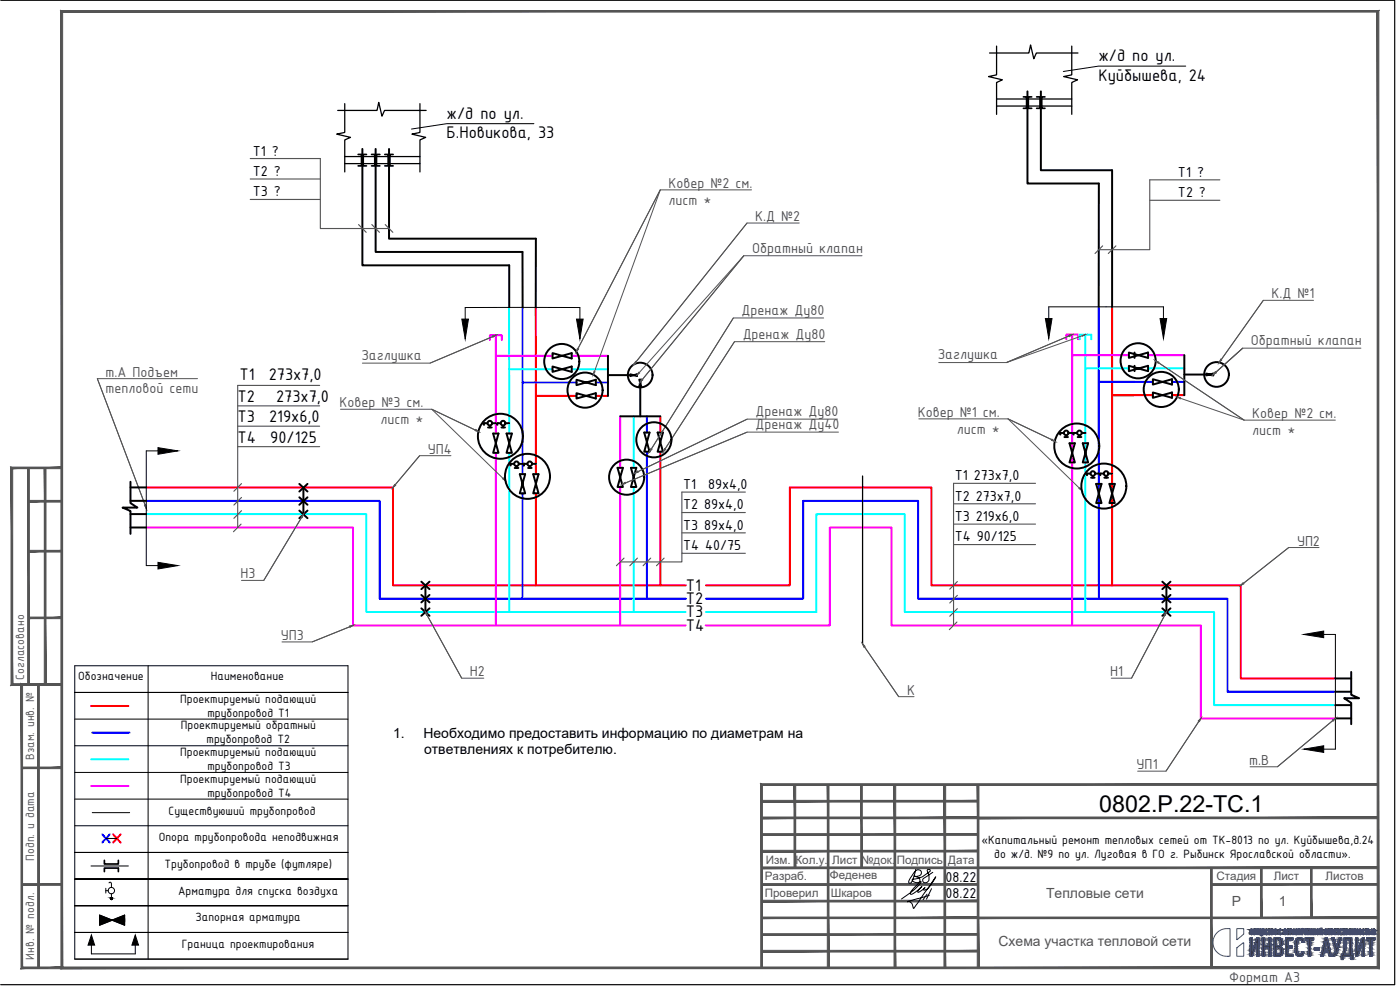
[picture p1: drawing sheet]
<svg xmlns="http://www.w3.org/2000/svg" width="420mm" height="297mm" viewBox="0 0 420 297" stroke-linecap="round" stroke-linejoin="round" font-family="sans-serif">
<defs><g id="words">
<text font-size="7" x="329.9" y="243.7">0802.Р.22-ТС.1</text>
<g font-size="5.4">
<text x="329.6" y="18.3">ж/д по ул.</text>
<text x="329.6" y="24.2">Куйбышева, 24</text>
<text x="134" y="35.6">ж/д по ул.</text>
<text x="134" y="41.4">Б.Новикова, 33</text>
<text x="71.9" y="113.9">Т1</text>
<text x="80.6" y="113.9">273х7,0</text>
<text x="71.3" y="120.6">Т2</text>
<text x="82.8" y="120.6">273х7,0</text>
<text x="71.3" y="126.7">Т3</text>
<text x="80.7" y="126.7">219х6,0</text>
<text x="71.3" y="132.8">Т4</text>
<text x="81.1" y="132.8">90/125</text>
<text x="205.8" y="177.2">Т1</text>
<text x="205.8" y="181.3">Т2</text>
<text x="205.8" y="185.2">Т3</text>
<text x="205.8" y="189.3">Т4</text>
</g>
<g font-size="4.7">
<text x="75.9" y="46.7">Т1 ?</text>
<text x="75.9" y="52.8">Т2 ?</text>
<text x="353.5" y="53">Т1 ?</text>
<text x="75.9" y="58.9">Т3 ?</text>
<text x="353.5" y="59.2">Т2 ?</text>
<text x="205" y="146.7">Т1</text>
<text x="212.5" y="146.7">89х4,0</text>
<text x="286.6" y="144.1">Т1 273х7,0</text>
<text x="205" y="152.9">Т2 89х4,0</text>
<text x="286.6" y="150.2">Т2 273х7,0</text>
<text x="205" y="158.9">Т3 89х4,0</text>
<text x="286.6" y="156.3">Т3 219х6,0</text>
<text x="205" y="165.1">Т4 40/75</text>
<text x="286.6" y="162.5">Т4 90/125</text>
<text x="283.8" y="264.6">08.22</text>
<text x="283.8" y="269.6">08.22</text>
</g>
<g font-size="4.7" fill="#545454">
<text x="200.7" y="56.4">Ковер №2 см.</text>
<text x="200.7" y="61.4">лист *</text>
<text x="226.7" y="66.3">К.Д №2</text>
<text x="225.7" y="75.8">Обратный клапан</text>
<text x="381.6" y="89.5">К.Д №1</text>
<text x="222.5" y="94.5">Дренаж Ду80</text>
<text x="222.9" y="101.6">Дренаж Ду80</text>
<text x="281.4" y="107.9">Заглушка</text>
<text x="375.4" y="103.6">Обратный клапан</text>
<text x="31.7" y="113">т.А Подъем</text>
<text x="108.5" y="108.1">Заглушка</text>
<text x="31.7" y="118">тепловой сети</text>
<text x="101.9" y="122.2">Ковер №3 см.</text>
<text x="226.7" y="124.9">Дренаж Ду80</text>
<text x="275.5" y="125.1">Ковер №1 см.</text>
<text x="375.8" y="125.5">Ковер №2 см.</text>
<text x="114.2" y="127.2">лист *</text>
<text x="226.7" y="128.8">Дренаж Ду40</text>
<text x="287.2" y="130.1">лист *</text>
<text x="375.8" y="130.5">лист *</text>
<text x="128.4" y="136.1">УП4</text>
<text x="389.3" y="163.7">УП2</text>
<text x="72.2" y="173.6">Н3</text>
<text x="84.3" y="192">УП3</text>
<text x="141" y="202.8">Н2</text>
<text x="333.2" y="202.8">Н1</text>
<text x="272.2" y="208.4">К</text>
<text x="341.1" y="230.8">УП1</text>
<text x="374.9" y="229.5">т.В</text>
<text x="368.9" y="294.6">Формат А3</text>
</g>
<g font-size="4.2">
<text x="118" y="221.3">1.</text>
<text x="127.1" y="221.3">Необходимо предоставить информацию по диаметрам на</text>
<text x="127.3" y="226.3">ответвлениях к потребителю.</text>
</g>
<g font-size="4.2" fill="#545454">
<text x="313.9" y="269.4">Тепловые сети</text>
<text x="369.7" y="271.9">Р</text>
<text x="383.8" y="271.8">1</text>
<text x="299.7" y="284">Схема участка тепловой сети</text>
</g>
<g font-size="3.9" fill="#545454">
<text x="7.3" y="203.9" transform="rotate(-90 7.3 203.9)">Согласовано</text>
<text x="10.3" y="228.1" transform="rotate(-90 10.3 228.1)">Взам. инв. №</text>
<text x="10.3" y="258.3" transform="rotate(-90 10.3 258.3)">Подп. и дата</text>
<text x="10.3" y="287.9" transform="rotate(-90 10.3 287.9)">Инв. № подл.</text>
</g>
<g font-size="3.9">
<text x="23.5" y="204.2">Обозначение</text>
<text x="63.2" y="204.2">Наименование</text>
<text x="54.1" y="210.8">Проектируемый подающий</text>
<text x="62.3" y="215">трубопровод Т1</text>
<text x="54.3" y="218.8">Проектируемый обратный</text>
<text x="54.1" y="226.9">Проектируемый подающий</text>
<text x="62" y="223">трубопровод Т2</text>
<text x="62.3" y="231">трубопровод Т3</text>
<text x="54.1" y="234.8">Проектируемый подающий</text>
<text x="62.3" y="239">трубопровод Т4</text>
<text x="50.6" y="244.5">Существуюший трубопровод</text>
<text x="47.7" y="252.4">Опора трубопровода неподвижная</text>
<text x="294.6" y="253.1">«Капитальный ремонт тепловых сетей от ТК-8013 по ул. Куйбышева,д.24</text>
<text x="298.4" y="257.3">до ж/д. №9 по ул. Луговая в ГО г. Рыбинск Ярославской области».</text>
<text x="49.4" y="260.5">Трубопровод в трубе (футляре)</text>
<text x="53.4" y="268.4">Арматура для спуска воздуха</text>
<text x="58.7" y="276.4">Запорная арматура</text>
<text x="54.6" y="284.4">Граница проектирования</text>
</g>
<g font-size="3.5" fill="#545454">
<text x="229.8" y="259.2">Изм.</text>
<text x="238.7" y="259.2">Кол.у.</text>
<text x="249" y="263.8">Феденев</text>
<text x="249.8" y="259.2">Лист</text>
<text x="258.4" y="259.2">№док.</text>
<text x="269.1" y="259.2">Подпись</text>
<text x="284.6" y="259.2">Дата</text>
<text x="229.5" y="264.1">Разраб.</text>
<text x="229.5" y="269.1">Проверил</text>
<text x="249.3" y="269.1">Шкаров</text>
<text x="365.1" y="264.1">Стадия</text>
<text x="382.3" y="264.1">Лист</text>
<text x="397.8" y="264.1">Листов</text>
</g>
</g></defs>
<!-- layer: 0 -->
<g fill="none" stroke="#000" stroke-width=".3">
<path d="M.2 .1h418.4v295.4h-418.4M22.4 199.8h82v88h-82zM44.5 199.8v88M22.4 215.8h82M104.4 207.8h-82h82M22.4 223.8h82M22.4 231.8h82M22.4 239.8h82M22.4 247.8h82M27.3 259.8h11.2M104.4 255.8h-82h82M31.8 267.2h.7"/>
<path d="M31.8 266.5v1.5M32.7 264.9l.4-.2 .3 .4M33.4 265.1v1.2M33.4 268.2v1.4M104.4 263.8h-82h82M104.4 279.8h-82h82M104.4 271.8h-82h82M274.8 260.8l-.3 1.4a4.4 4.4 0 0 1-1.3 2.8l-.4-.1v-.7a6.1 6.1 0 0 1 2.5-3.2 1.02 1.02 0 0 1 1.2 1.1 1.02 1.02 0 0 1-1.3 .9l-.9-.2 .3 .1a1.52 1.52 0 0 1 1.5 1.3 1.27 1.27 0 0 1-1.3 .6 1.27 1.27 0 0 1-1-.9 7.6 7.6 0 0 0 5.4-2.7 .46 .46 0 0 0-.7-.4 .46 .46 0 0 0-.1 .8l.2 .4a1.93 1.93 0 0 1-.6 2.8 .75 .75 0 0 1-1-.2 .75 .75 0 0 1 .1-1l2.9-1.9"/>
<circle cx="33.4" cy="267.2" r=".95"/>
<circle cx="33.4" cy="269.6" r=".28"/>
</g>
<path d="M307.1 29.1h1v3.4h-1M309.6 29.1h-1v3.4h1M311.1 29.1h1v3.4h-1M313.6 29.1h-1v3.4h1M107.5 46.3h1v3.5h-1M110 46.3h-1v3.5h1M111.5 46.3h1v3.5h-1M114 46.3h-1v3.5h1M115.5 46.3h1v3.5h-1M118 46.3h-1v3.5h1M31.3 258.1v1.1h4.2v-1.1M31.3 261.5v-1h4.2v1" fill="none" stroke="#000" stroke-width=".51"/>
<path d="M160.8 92.3v50M333.8 92.1v83.5M160.8 118.8h12.2M178.8 118.8h3.7M333.8 118.6h12.2M351.7 118.6h3.7M198.2 124.9v4.9M198.2 135.5v40.1M43.9 146.2h74v29.4h87.9M160.8 148v27.6M211.9 175.6h25.1v-29.4h42.5v29.4h92.9v28h28.4M27.3 211.8h11.2" fill="none" stroke="#f00" stroke-width=".59"/>
<path d="M156.8 92.2v50.1M329.7 92.1l.1 87.5M156.8 114.8h16.2M178.8 114.8h3.7M329.8 114.6h16.2M351.7 114.6h3.7M194.1 124.9v4.9M194.1 135.5v44.1M43.9 150.3h70.1v29.3h91.8M156.8 148v31.6M211.8 179.6h29.2v-29.3h34.5v29.3h92.9v27.9h32.4M27.7 219.8h11.2" fill="none" stroke="#00f" stroke-width=".59"/>
<path d="M139.6 95.7v-3.4l17.2-.1 17.2 .1v3.4M314.7 95.6v-3.5h34.5v3.5M47.4 135.3h-3.5v34.4h3.5M397.3 190.4h3.5v34.4h-3.5M27.7 243.8h11.2M31.8 251.6h3.3M27.4 283.6v2.6h13.2v-2.6" fill="none" stroke="#000" stroke-width=".3"/>
<path d="M30.7 250.3l2.2 2.5M32.9 250.3l-2.2 2.5" fill="none" stroke="#00f" stroke-width=".59"/>
<path d="M34 250.3l2.2 2.5M36.2 250.3l-2.2 2.5" fill="none" stroke="#f00" stroke-width=".59"/>
<path d="M29.9 274.6v3l7.5-3v3l-7.5-3v1" fill="none" stroke="#000" stroke-width=".38"/>
<g fill="#000" stroke="#000" stroke-width=".3">
<path d="M29.9 274.6l3.8 1.5h-3.8zM29.9 276.1v1.5l3.8-1.5z"/>
<path d="M33.7 276.1l3.7-1.5v1.5zM33.7 276.1l3.7 1.5v-1.5z"/>
</g>
<path d="M138.6 95.7h2l-1 6zM173 95.7h2l-1 6zM313.7 95.6h2l-1 5.9zM348.1 95.6h2l-.9 5.9zM47.4 134.3l6 1-6 1zM47.4 168.7l6 1-6 1zM391.3 190.4l6-1.1v2zM391.3 224.8l6-1v1.9zM27.4 280.5l1 3.1h-2zM40.6 280.5l1 3.1h-2z" fill="#000" stroke="#000" stroke-width=".3"/>
<!-- layer: 0 -->
<g fill="#000" stroke="#000" stroke-width=".3">
<path d="M33.2 269.8h.4zM33.3 269.4h.3zM33.4 269.9h.1z"/>
<path d="M33.4 269.4h.1zM33.4 269.4h.1z"/>
<path d="M33.4 269.4h.1zM33.4 269.4h.1z"/>
<path d="M33.3 269.9h.2zM33.3 269.9h.3z"/>
<path d="M33.3 269.9h.2zM33.3 269.9h.2z"/>
<path d="M33.3 269.4h.3zM33.3 269.4h.3z"/>
<path d="M33.3 269.4h.3zM33.3 269.4h.3z"/>
<path d="M33.3 269.4h.3zM33.3 269.4h.3zM33.2 269.4h.4z"/>
<path d="M33.3 269.8h.3zM33.3 269.8h.3z"/>
<path d="M33.3 269.8l.3 .1zM33.3 269.8l.3 .1z"/>
<path d="M33.2 269.4l.5 .1zM33.2 269.4l.5 .1zM33.2 269.5h.5zM33.2 269.5h.5z"/>
<path d="M33.2 269.5h.5zM33.2 269.5h.5z"/>
<path d="M33.2 269.7h.5zM33.2 269.7h.5z"/>
<path d="M33.2 269.7l.5 .1zM33.2 269.7l.5 .1zM33.2 269.8h.5zM33.2 269.8h.5z"/>
<path d="M33.2 269.8h.5zM33.2 269.8h.4zM33.2 269.8h.4z"/>
<path d="M33.2 269.5h.5zM33.2 269.5h.5z"/>
<path d="M33.2 269.5l.5 .1zM33.2 269.5l.5 .1zM33.2 269.6h.5zM33.2 269.6h.5z"/>
<path d="M33.2 269.6h.5zM33.2 269.6h.5zM33.2 269.6h.5zM33.2 269.6h.5z"/>
<path d="M33.2 269.6h.5zM33.2 269.6h.5z"/>
<path d="M33.2 269.6l.5 .1zM33.2 269.6l.5 .1zM33.2 269.7h.5zM33.2 269.7h.5z"/>
<path d="M33.2 269.7h.5zM33.2 269.7h.5z"/>
</g>
<path d="M418.5 .2v295.2h-418.3" fill="none" stroke="#545454" stroke-width=".3"/>
<g fill="#545454" stroke="#545454" stroke-width=".3">
<path d="M18.3 3.2l.5 .4 395-.4zM18.8 3.6l395-.4-.5 .4zM413.3 3.6l.5 287v-287.4zM413.3 3.6l.5 287-.5-.5zM18.3 290.6h395.5l-.5-.5zM18.8 290.1h394.5l-395 .5zM18.3 3.2v287.4l.5-.5zM18.3 3.2l.5 .4v286.5z"/>
<path d="M6.3 290.6h12.2v-.5zM6.8 290.1h11.7l-12.2 .5zM6.3 205.1v85.5l.5-.5zM6.3 205.1l.5 .5v84.5zM6.3 205.1l.5 .5 11.7-.5zM6.8 205.6l11.7-.5v.5z"/>
<path d="M11.3 205.4l.5 85v-85zM11.3 205.4l.5 85h-.5z"/>
<path d="M6.6 265.1v.5l11.9-.5zM6.6 265.6l11.9-.5v.5z"/>
<path d="M6.6 230.2v.4l11.9-.4zM6.6 230.6l11.9-.4v.4z"/>
<path d="M3.3 205.6h15.2v-.5zM3.3 205.6l.5-.5h14.7zM3.3 140.2v65.4l.5-.5zM3.3 140.2l.5 .4v64.5zM3.3 140.2l.5 .4 14.7-.4zM3.8 140.6l14.7-.4v.4z"/>
<path d="M8.3 140.4l.5 65v-65zM8.3 140.4l.5 65h-.5z"/>
<path d="M13.3 140.4l.5 65v-65zM13.3 140.4l.5 65h-.5z"/>
<path d="M8.6 185.2v.4l9.9-.4zM8.6 185.6l9.9-.4v.4z"/>
<path d="M8.6 165.1v.5l9.9-.5zM8.6 165.6l9.9-.5v.5z"/>
<path d="M8.6 150.1v.6l9.9-.6zM8.6 150.7l9.9-.6v.6z"/>
<path d="M228.6 240.1v.6l64.9-.6zM228.6 240.7l64.9-.6v.6z"/>
<path d="M228.6 245.1v.5l64.9-.5zM228.6 245.6l64.9-.5v.5zM293.5 245.1v.5l120.1-.5zM293.5 245.6l120.1-.5v.5z"/>
<path d="M228.6 250.1v.5l64.9-.5zM228.6 250.6l64.9-.5v.5z"/>
<path d="M228.6 255.1v.5l64.9-.5zM228.6 255.6l64.9-.5v.5z"/>
<path d="M228.6 260.1v.5l185-.5zM228.6 260.6l185-.5v.5z"/>
<path d="M363.6 265.1v.5l50-.5zM363.6 265.6l50-.5v.5z"/>
<path d="M228.6 270.1v.5l64.9-.5zM228.6 270.6l64.9-.5v.5z"/>
<path d="M293.5 275.2v.4l120.1-.4zM293.5 275.6l120.1-.4v.4z"/>
<path d="M228.6 280.1v.5l64.9-.5zM228.6 280.6l64.9-.5v.5z"/>
<path d="M228.6 285.1v.6l64.9-.6zM228.6 285.7l64.9-.6v.6z"/>
<path d="M238.3 235.4l.5 25v-25zM238.3 235.4l.5 25h-.5z"/>
<path d="M248.3 235.4l.5 55v-55zM248.3 235.4l.5 55h-.5z"/>
<path d="M258.3 235.4l.5 25v-25zM258.3 235.4l.5 25h-.5z"/>
<path d="M268.3 235.4l.5 55v-55zM268.3 235.4l.5 55h-.5z"/>
<path d="M283.3 235.4l.5 55v-55zM283.3 235.4l.5 55h-.5z"/>
<path d="M293.3 235.4l.5 55v-55zM293.3 235.4l.5 55h-.5z"/>
<path d="M363.3 260.4l.5 30v-30zM363.3 260.4l.5 30h-.5z"/>
<path d="M378.3 260.4l.5 15v-15zM378.3 260.4l.5 15h-.5z"/>
<path d="M393.3 260.4l.5 15v-15zM393.3 260.4l.5 15h-.5z"/>
<path d="M228.3 235.1v55.3h.5zM228.3 235.1l.5 .6v54.7zM228.3 235.1l.5 .6 184.8-.6zM228.8 235.7l184.8-.6v.6z"/>
<path d="M228.6 275.2v.4l64.9-.4zM228.6 275.6l64.9-.4v.4z"/>
<path d="M228.6 265.1v.5l64.9-.5zM228.6 265.6l64.9-.5v.5z"/>
</g>
<g fill="#2e365c" stroke="#2e365c" stroke-width=".3">
<path d="M375.5 278.8h.2z"/>
<path d="M382.7 278.8h.2z"/>
<path d="M385.5 278.8h.2z"/>
<path d="M395.3 278.8h.2z"/>
<path d="M397.8 278.8h.2z"/>
<path d="M408.1 278.8h.2z"/>
<path d="M407.3 278.8h.2z"/>
<path d="M406.3 278.8h.2z"/>
<path d="M394.5 278.8h.3z"/>
<path d="M393.5 278.8h.2z"/>
<path d="M389.5 278.8h.2z"/>
<path d="M391.6 278.8h.2z"/>
<path d="M409 278.8h.3z"/>
<path d="M402.3 278.8h.2z"/>
<path d="M384.1 278.8h.3z"/>
<path d="M396.7 278.8h.1z"/>
<path d="M396.5 279.3h.1z"/>
<path d="M391.5 279.7h.3z"/>
<path d="M391.3 279.9h.2z"/>
<path d="M408.1 280.4h.2z"/>
<path d="M409 280.4h.2z"/>
<path d="M409 280.4h.4z"/>
<path d="M412.2 280.4h.3z"/>
<path d="M378.4 280.7h.2z"/>
<path d="M389.8 281.3h.4z"/>
<path d="M383.6 284.3h1.1z"/>
<path d="M394.4 285h1.5z"/>
<path d="M400.8 285.4h.6z"/>
<path d="M399.9 286.9h.2z"/>
<path d="M389.9 287h.3z"/>
<path d="M388.2 278.8h.2zM388.2 278.8h.2z"/>
<path d="M404.9 278.8h.6zM404.9 278.8h.6z"/>
<path d="M400.4 278.8h.6zM400.4 278.8h.6z"/>
<path d="M392.1 278.8h.6zM392.1 278.8h.6z"/>
<path d="M378.8 278.8h.6zM378.8 278.8h.6z"/>
<path d="M403.9 278.8h.3zM403.9 278.8h.3z"/>
<path d="M399.4 278.8h.4zM399.4 278.8h.4z"/>
<path d="M381.5 278.8h.3zM381.5 278.8h.3z"/>
<path d="M396.1 278.8h.1zM396.1 278.8h.1z"/>
<path d="M390 278.8h.2zM390 278.8h.2z"/>
<path d="M386.3 278.8h.6zM386.3 278.8h.6z"/>
<path d="M380 278.8h.2zM379.9 278.8h.3z"/>
<path d="M409.7 278.8h.7zM409.7 278.8h.7z"/>
<path d="M402.9 278.8h.7zM402.9 278.8h.7z"/>
<path d="M401.2 278.8h.7zM401.2 278.8h.7z"/>
<path d="M398.4 278.8h.8zM398.4 278.8h.8z"/>
<path d="M380.5 278.8h.8zM380.5 278.8h.8z"/>
<path d="M390.6 278.8h.2zM390.6 278.8h.2z"/>
<path d="M403.9 278.8h.4zM403.9 278.8h.4z"/>
<path d="M399.4 278.8h.5zM399.4 278.8h.5z"/>
<path d="M381.5 278.8h.5zM381.5 278.8h.5z"/>
<path d="M404.9 278.8h.6zM404.9 278.8h.6z"/>
<path d="M400.4 278.8h.6zM400.4 278.8h.6z"/>
<path d="M392.1 278.8h.6zM392.1 278.8h.6z"/>
<path d="M378.8 278.8h.6zM378.8 278.8h.6z"/>
<path d="M396.7 278.8h.1zM396.7 278.8h.1z"/>
<path d="M390.6 278.8h.2zM390.6 278.8h.2z"/>
<path d="M412.4 278.8h.1zM412.2 278.8h.3zM412.2 278.8h.3zM412.2 278.8h.3z"/>
<path d="M391.1 278.8h.1zM391.1 278.8h.1zM391.1 278.8h.1zM391.1 278.8h.1z"/>
<path d="M396.1 278.8h.1zM396.1 278.8h.1z"/>
<path d="M390 278.8h.2zM390 278.8h.2z"/>
<path d="M387.1 278.8h.5zM387.1 278.8h.5z"/>
<path d="M378.3 278.8h.2zM378.3 278.8h.2z"/>
<path d="M409.7 278.8h.7zM409.7 278.8h.7z"/>
<path d="M402.9 278.8h.7zM402.9 278.8h.7z"/>
<path d="M401.2 278.8h.7zM401.2 278.8h.7z"/>
<path d="M398.4 278.8h.8zM398.4 278.8h.8z"/>
<path d="M380.5 278.8h.8zM380.5 278.8h.8z"/>
<path d="M386.3 278.8h.6zM386.3 278.8h.6z"/>
<path d="M410.6 278.8h.2zM410.6 278.8h.2z"/>
<path d="M406.8 278.8h.2zM406.8 278.8h.2z"/>
<path d="M405.7 278.8h.2zM405.7 278.8h.2z"/>
<path d="M394 278.8h.2zM394 278.8h.2z"/>
<path d="M393 278.8h.1zM393 278.8h.1z"/>
<path d="M389 278.8h.2zM389 278.8h.2z"/>
<path d="M411.6 278.8h.2zM411.6 278.8h.2z"/>
<path d="M409 278.8h.4zM409 278.8h.4z"/>
<path d="M402.3 278.8h.3zM402.3 278.8h.3z"/>
<path d="M384.1 278.8h.4zM384.1 278.8h.4z"/>
<path d="M379.9 278.8h.3zM379.9 278.8h.3z"/>
<path d="M377.2 278.8h.2zM377.2 278.8h.2z"/>
<path d="M407.3 278.8h.2zM407.3 278.8h.2z"/>
<path d="M406.3 278.8h.2zM406.3 278.8h.2z"/>
<path d="M394.5 278.8h.3zM394.5 278.8h.3z"/>
<path d="M393.5 278.8h.2zM393.5 278.8h.2z"/>
<path d="M391.6 278.8h.2zM391.6 278.8h.2z"/>
<path d="M389.5 278.8h.2zM389.5 278.8h.2z"/>
<path d="M377.8 278.8h.2zM377.8 278.8h.2z"/>
<path d="M406.8 278.8h.2zM406.8 278.8h.2z"/>
<path d="M405.7 278.8h.2zM405.7 278.8h.2z"/>
<path d="M394 278.8h.2zM394 278.8h.2z"/>
<path d="M393 278.8h.1zM393 278.8h.1z"/>
<path d="M389 278.8h.2zM389 278.8h.2z"/>
<path d="M376.3 278.8h.6zM376.3 278.8h.6z"/>
<path d="M377.8 278.8h.2zM377.8 278.8h.2z"/>
<path d="M377.2 278.8h.2zM377.2 278.8h.2z"/>
<path d="M403.9 278.8h.6zM403.9 278.8h.6z"/>
<path d="M399.4 278.8h.6zM399.4 278.8h.6z"/>
<path d="M381.5 278.8h.6zM381.5 278.8h.6z"/>
<path d="M388.2 278.8h.3zM388.2 278.8h.3z"/>
<path d="M378.3 278.8h.2zM378.3 278.8h.2z"/>
<path d="M408.1 278.8h.3zM407.9 278.8h.5z"/>
<path d="M397.8 278.8h.3zM397.7 278.8h.4z"/>
<path d="M395.3 278.8h.3zM395.2 278.8h.4z"/>
<path d="M385.5 278.8h.4zM385.4 278.8h.5z"/>
<path d="M382.7 278.8h.3zM382.6 278.8h.4z"/>
<path d="M375.5 278.8h.3zM375.3 278.8h.5z"/>
<path d="M411.6 278.8l.2 .1zM411.6 278.8l.2 .1z"/>
<path d="M403.9 278.8l.6 .1zM403.9 278.8l.6 .1z"/>
<path d="M399.4 278.8l.6 .1zM399.4 278.8l.6 .1z"/>
<path d="M381.5 278.8l.6 .1zM381.5 278.8l.6 .1z"/>
<path d="M410.6 278.8l.2 .1zM410.6 278.8l.2 .1z"/>
<path d="M387.1 278.8l.6 .1zM387.1 278.8l.6 .1z"/>
<path d="M409.7 278.8l.7 .1zM409.7 278.8l.7 .1z"/>
<path d="M402.9 278.8l.7 .1zM402.9 278.8l.7 .1z"/>
<path d="M401.2 278.8l.7 .1zM401.2 278.8l.7 .1z"/>
<path d="M398.4 278.8l.8 .1zM398.4 278.8l.8 .1z"/>
<path d="M380.5 278.8l.8 .1zM380.5 278.8l.8 .1z"/>
<path d="M407.9 278.8l.5 .1zM407.9 278.8l.5 .1z"/>
<path d="M397.7 278.8l.4 .1zM397.7 278.8l.4 .1z"/>
<path d="M395.2 278.8l.4 .1zM395.2 278.8l.4 .1z"/>
<path d="M385.4 278.8l.5 .1zM385.4 278.8l.5 .1z"/>
<path d="M382.6 278.8l.5 .1zM382.6 278.8l.5 .1z"/>
<path d="M375.3 278.8l.5 .1zM375.3 278.8l.5 .1z"/>
<path d="M396.7 278.8l.1 .1zM396.7 278.8l.1 .1z"/>
<path d="M390.6 278.8l.2 .1zM390.6 278.8l.2 .1z"/>
<path d="M407.3 278.8l.2 .1zM407.3 278.8l.2 .1z"/>
<path d="M406.3 278.8l.2 .1zM406.3 278.8l.2 .1z"/>
<path d="M394.5 278.8l.3 .1zM394.5 278.8l.3 .1z"/>
<path d="M393.5 278.8l.2 .1zM393.5 278.8l.2 .1z"/>
<path d="M389.5 278.8l.2 .1zM389.5 278.8l.2 .1z"/>
<path d="M412.2 278.8l.5 .1zM412.1 278.9h.6z"/>
<path d="M387.1 278.9h.7zM387.1 278.9h.7z"/>
<path d="M410.6 278.9h.2zM410.6 278.9h.2z"/>
<path d="M404.9 278.8l.6 .1zM404.9 278.8l.6 .1z"/>
<path d="M400.4 278.8l.6 .1zM400.4 278.8l.6 .1z"/>
<path d="M392.1 278.8l.6 .1zM392.1 278.8l.6 .1z"/>
<path d="M378.8 278.8l.6 .1zM378.8 278.8l.6 .1z"/>
<path d="M396.1 278.8l.1 .1zM396.1 278.8l.1 .1z"/>
<path d="M390 278.8l.2 .1zM390 278.8l.2 .1z"/>
<path d="M388.2 278.8l.3 .1zM388.2 278.8l.3 .1z"/>
<path d="M411.6 278.9h.2zM411.6 278.9h.2z"/>
<path d="M376.2 278.8l.7 .1zM376.2 278.8l.7 .1z"/>
<path d="M391.6 278.8l.2 .1zM391.6 278.8l.2 .1z"/>
<path d="M409 278.8l.5 .1zM408.9 278.9h.6z"/>
<path d="M402.3 278.8l.4 .1zM402.1 278.9h.6z"/>
<path d="M384 278.8l.6 .1zM384 278.8l.6 .1z"/>
<path d="M379.9 278.8l.4 .1zM379.7 278.9h.6z"/>
<path d="M407.9 278.9h.6zM407.9 278.9h.6z"/>
<path d="M397.7 278.9h.5zM397.6 278.9h.6z"/>
<path d="M395.1 278.9h.6zM395.1 278.9h.6z"/>
<path d="M385.4 278.9h.6zM385.3 278.9h.7z"/>
<path d="M382.6 278.9h.5zM382.6 278.9h.5z"/>
<path d="M375.3 278.9h.6zM375.3 278.9h.6z"/>
<path d="M396.1 278.9h.1zM396.1 278.9h.1z"/>
<path d="M390 278.9h.2zM390 278.9h.2z"/>
<path d="M386.3 278.8l.6 .1zM386.3 278.8l.6 .1z"/>
<path d="M407.3 278.9h.2zM407.3 278.9h.2z"/>
<path d="M406.3 278.9h.2zM406.3 278.9h.2z"/>
<path d="M394.5 278.9h.3zM394.5 278.9h.3z"/>
<path d="M393.5 278.9h.2zM393.5 278.9h.2z"/>
<path d="M391.6 278.9h.2zM391.6 278.9h.2z"/>
<path d="M389.5 278.9h.2zM389.5 278.9h.2z"/>
<path d="M391.1 278.8l.1 .2zM391.1 278.8l.1 .2z"/>
<path d="M396.6 278.9l.2 .1zM396.6 278.9l.2 .1z"/>
<path d="M390.6 278.9l.2 .1zM390.6 278.9l.2 .1z"/>
<path d="M408.9 278.9l.6 .1zM408.9 278.9l.6 .1z"/>
<path d="M402.1 278.9l.7 .1zM402.1 278.9l.7 .1z"/>
<path d="M384 278.9l.6 .1zM384 278.9l.6 .1z"/>
<path d="M379.7 278.9l.7 .1zM379.7 278.9l.7 .1z"/>
<path d="M407.9 278.9l.6 .1zM407.9 278.9l.6 .1z"/>
<path d="M397.6 278.9l.6 .1zM397.6 278.9l.6 .1z"/>
<path d="M395.1 278.9l.6 .1zM395.1 278.9l.6 .1z"/>
<path d="M385.3 278.9l.7 .1zM385.3 278.9l.7 .1z"/>
<path d="M382.5 278.9l.6 .1zM382.5 278.9l.6 .1z"/>
<path d="M375.3 278.9l.6 .1zM375.3 278.9l.6 .1z"/>
<path d="M408.9 279h.6zM408.9 279h.6z"/>
<path d="M402.1 279h.7zM402.1 279h.7z"/>
<path d="M383.9 279h.7zM383.9 279h.7z"/>
<path d="M379.7 279h.7zM379.7 279h.7z"/>
<path d="M409.2 279h.3zM409.2 279h.3z"/>
<path d="M408.9 279h.3zM408.9 279h.3z"/>
<path d="M402.5 279h.3zM402.5 279h.3z"/>
<path d="M402.1 279h.4zM402.1 279h.4z"/>
<path d="M391.1 279h.1zM391.1 279h.1z"/>
<path d="M384.3 279h.3zM384.3 279h.3z"/>
<path d="M383.9 279h.4zM383.9 279h.4z"/>
<path d="M380.1 279h.3zM380.1 279h.3z"/>
<path d="M379.7 279h.4zM379.7 279h.4z"/>
<path d="M409.7 278.9l.7 .1zM409.7 278.9l.7 .1z"/>
<path d="M402.9 278.9l.7 .1zM402.9 278.9l.7 .1z"/>
<path d="M401.2 278.9l.7 .1zM401.2 278.9l.7 .1z"/>
<path d="M398.4 278.9l.8 .1zM398.4 278.9l.8 .1z"/>
<path d="M380.5 278.9l.8 .1zM380.5 278.9l.8 .1z"/>
<path d="M412.1 278.9l.6 .1zM412.1 278.9l.6 .1z"/>
<path d="M407.9 279h.6zM407.9 279h.6z"/>
<path d="M397.6 279h.6zM397.6 279h.6z"/>
<path d="M395.1 279h.6zM395.1 279h.6z"/>
<path d="M385.3 279h.7zM385.3 279h.7z"/>
<path d="M382.5 279h.6zM382.5 279h.6z"/>
<path d="M375.3 279h.6zM375.3 279h.6z"/>
<path d="M412.4 279h.3zM412.4 279h.3z"/>
<path d="M412.1 279h.3zM412.1 279h.3z"/>
<path d="M408.2 279h.3zM408.2 279h.3z"/>
<path d="M407.9 279h.3zM407.9 279h.3z"/>
<path d="M406.8 278.8l.2 .2zM406.8 278.8l.2 .2z"/>
<path d="M405.7 278.8l.2 .2zM405.7 278.8l.2 .2z"/>
<path d="M397.9 279h.3zM397.9 279h.3z"/>
<path d="M397.6 279h.3zM397.6 279h.3z"/>
<path d="M395.4 279h.3zM395.4 279h.3z"/>
<path d="M395.1 279h.3zM395.1 279h.3z"/>
<path d="M394 278.8l.2 .2zM394 278.8l.2 .2z"/>
<path d="M393 278.8l.1 .2zM393 278.8l.1 .2z"/>
<path d="M389 278.8l.2 .2zM389 278.8l.2 .2z"/>
<path d="M385.7 279h.3zM385.7 279h.3z"/>
<path d="M385.3 279h.4zM385.3 279h.4z"/>
<path d="M382.9 279h.3zM382.9 279h.3z"/>
<path d="M382.5 279h.3zM382.5 279h.4z"/>
<path d="M375.6 279h.3zM375.6 279h.3z"/>
<path d="M375.3 279h.3zM375.3 279h.3z"/>
<path d="M378.3 278.8l.2 .2zM378.3 278.8l.2 .2z"/>
<path d="M412.1 279h.2zM412.1 279h.3z"/>
<path d="M407.9 279h.3zM407.8 279h.3z"/>
<path d="M397.6 279h.2zM397.6 279h.3z"/>
<path d="M395.1 279h.3zM395.1 279h.3z"/>
<path d="M385.3 279h.3zM385.3 279h.4z"/>
<path d="M382.5 279h.2zM382.5 279h.3z"/>
<path d="M375.3 279h.2zM375.3 279h.3z"/>
<path d="M404.9 278.9l.6 .1zM404.9 278.9l.6 .1z"/>
<path d="M400.4 278.9l.6 .1zM400.4 278.9l.6 .1z"/>
<path d="M392.1 278.9l.6 .1zM392.1 278.9l.6 .1z"/>
<path d="M378.8 278.9l.6 .1zM378.8 278.9l.6 .1z"/>
<path d="M408.9 279h.2zM408.9 279h.3z"/>
<path d="M402.1 279h.2zM402.1 279h.4z"/>
<path d="M383.9 279h.3zM383.9 279h.4z"/>
<path d="M379.7 279h.3zM379.7 279h.4z"/>
<path d="M376.2 278.9l.7 .1zM376.2 278.9l.7 .1z"/>
<path d="M409.7 279h.7zM409.7 279h.7z"/>
<path d="M404.9 279h.6zM404.9 279h.6z"/>
<path d="M403.9 278.9l.6 .1zM403.9 278.9l.6 .1z"/>
<path d="M402.9 279h.7zM402.9 279h.7z"/>
<path d="M401.2 279h.7zM401.2 279h.7z"/>
<path d="M400.4 279h.6zM400.4 279h.6z"/>
<path d="M399.4 278.9l.7 .1zM399.4 278.9l.7 .1z"/>
<path d="M398.4 279h.8zM398.4 279h.8z"/>
<path d="M392.1 279h.6zM392.1 279h.6z"/>
<path d="M387.1 278.9l.7 .1zM387.1 278.9l.7 .1z"/>
<path d="M386.3 278.9l.6 .1zM386.3 278.9l.6 .1z"/>
<path d="M381.5 278.9l.6 .1zM381.5 278.9l.6 .1z"/>
<path d="M380.5 279h.8zM380.5 279h.8z"/>
<path d="M378.8 279h.6zM378.8 279h.6z"/>
<path d="M376.2 279h.7zM376.2 279h.7z"/>
<path d="M404 279h.5zM404 279h.5z"/>
<path d="M403.9 279h.1zM403.9 279h.1z"/>
<path d="M399.6 279h.5zM399.6 279h.5z"/>
<path d="M399.4 279h.2zM399.4 279h.2z"/>
<path d="M381.7 279h.4zM381.7 279h.4z"/>
<path d="M381.5 279h.2zM381.5 279h.2z"/>
<path d="M376.2 279h.2zM376.2 279h.3z"/>
<path d="M406.8 279h.2zM406.8 279h.2z"/>
<path d="M405.7 279h.2zM405.7 279h.2z"/>
<path d="M394 279h.2zM394 279h.2z"/>
<path d="M393 279h.1zM393 279h.1z"/>
<path d="M389 279h.2zM389 279h.2z"/>
<path d="M404.1 279h.4zM404.1 279h.4z"/>
<path d="M399.6 279h.5zM399.6 279h.5z"/>
<path d="M381.7 279h.4zM381.7 279h.4z"/>
<path d="M404.9 279h.1zM404.9 279h.2z"/>
<path d="M400.4 279h.2zM400.4 279h.2z"/>
<path d="M392.1 279h.2zM392.1 279h.2z"/>
<path d="M378.8 279h.2zM378.8 279h.2z"/>
<path d="M377.8 278.8l.2 .2zM377.8 278.8l.2 .2z"/>
<path d="M409.2 279h.3zM409.2 279h.3z"/>
<path d="M402.5 279h.3zM402.5 279h.3z"/>
<path d="M384.3 279h.3zM384.3 279h.3z"/>
<path d="M380.1 279h.3zM380.1 279h.3z"/>
<path d="M387.3 279h.5zM387.3 279h.5z"/>
<path d="M412.4 279h.3zM412.4 279h.3z"/>
<path d="M408.2 279h.3zM408.2 279h.3z"/>
<path d="M397.9 279h.3zM397.9 279h.3z"/>
<path d="M395.4 279h.3zM395.4 279h.3z"/>
<path d="M385.7 279h.3zM385.7 279h.3z"/>
<path d="M382.9 279h.3zM382.9 279h.3z"/>
<path d="M375.6 279h.3zM375.6 279h.3z"/>
<path d="M377.2 278.8l.2 .2zM377.2 278.8l.2 .2z"/>
<path d="M403.9 279h.1zM403.9 279h.1z"/>
<path d="M399.4 279h.2zM399.4 279h.2z"/>
<path d="M381.5 279h.2zM381.5 279h.2z"/>
<path d="M410 279h.1zM410 279h.1z"/>
<path d="M403.2 279h.2zM403.2 279h.2z"/>
<path d="M401.4 279h.2zM401.4 279h.2z"/>
<path d="M398.7 279h.2zM398.7 279h.2z"/>
<path d="M380.8 279h.2zM380.8 279h.2z"/>
<path d="M386.3 279h.2zM386.3 279h.2z"/>
<path d="M377.8 279h.2zM377.8 279h.2z"/>
<path d="M412.5 279h.3zM412.5 279h.3z"/>
<path d="M412.1 279h.2zM412.1 279h.1z"/>
<path d="M407.8 279h.3zM407.8 279h.3z"/>
<path d="M397.6 279h.2zM397.6 279h.2z"/>
<path d="M395.1 279h.3zM395.1 279h.2z"/>
<path d="M385.3 279h.3zM385.3 279h.2z"/>
<path d="M382.5 279h.2zM382.5 279h.2z"/>
<path d="M375.3 279h.2zM375.3 279h.2z"/>
<path d="M377.2 279h.2zM377.2 279h.2z"/>
<path d="M376.2 279h.2zM376.2 279h.2z"/>
<path d="M403.9 279h.1zM403.9 279h.1z"/>
<path d="M399.4 279h.2zM399.4 279h.2z"/>
<path d="M381.5 279h.2zM381.5 279h.2z"/>
<path d="M404.3 279h.3zM404.3 279h.3z"/>
<path d="M399.8 279h.3zM399.8 279h.3z"/>
<path d="M381.9 279h.3zM381.9 279h.3z"/>
<path d="M410 279h.1zM410 279h.1z"/>
<path d="M403.2 279h.2zM403.2 279h.2z"/>
<path d="M401.4 279h.2zM401.4 279h.2z"/>
<path d="M398.7 279h.2zM398.7 279h.2z"/>
<path d="M380.8 279h.2zM380.8 279h.2z"/>
<path d="M378.3 279h.2zM378.3 279h.2z"/>
<path d="M387.1 279h.2zM387.1 279h.2z"/>
<path d="M408.9 279h.2zM408.9 279h.1z"/>
<path d="M402.1 279h.2zM402.1 279h.2z"/>
<path d="M383.9 279h.3zM383.9 279h.2z"/>
<path d="M379.7 279h.3zM379.7 279h.2z"/>
<path d="M387.6 279h.2zM387.6 279h.2z"/>
<path d="M408.9 279h.1zM408.9 279h.1z"/>
<path d="M402.1 279h.2zM402.1 279h.2z"/>
<path d="M383.9 279h.2zM383.9 279h.2z"/>
<path d="M379.7 279h.2zM379.7 279h.2z"/>
<path d="M411.6 278.9l.2 .1zM411.6 278.9l.2 .1z"/>
<path d="M376.2 279h.2zM376.2 279h.2z"/>
<path d="M388.2 278.9l.3 .1zM388.2 278.9l.3 .1h-.3z"/>
<path d="M410.6 278.9l.2 .1zM410.6 278.9l.2 .1z"/>
<path d="M387.1 279h.2zM387.1 279h.2z"/>
<path d="M407.8 279h.3zM407.8 279h.2z"/>
<path d="M397.6 279h.2zM397.6 279h.2z"/>
<path d="M395.1 279h.2zM395.1 279h.2z"/>
<path d="M385.3 279h.2zM385.3 279h.2z"/>
<path d="M382.5 279h.2zM382.5 279h.2z"/>
<path d="M375.2 279h.3zM375.2 279h.2z"/>
<path d="M412.5 279h.3zM412.5 279h.3z"/>
<path d="M408.3 279h.3zM408.3 279h.3z"/>
<path d="M398 279h.3zM398 279h.3z"/>
<path d="M395.5 279h.3zM395.5 279h.3z"/>
<path d="M385.7 279h.3zM385.7 279h.3z"/>
<path d="M382.9 279h.3zM382.9 279h.3z"/>
<path d="M375.7 279h.3zM375.7 279h.3z"/>
<path d="M409.3 279h.2zM409.3 279h.2z"/>
<path d="M402.5 279h.3zM402.5 279h.3z"/>
<path d="M384.3 279h.3zM384.3 279h.3z"/>
<path d="M380.2 279h.2zM380.2 279h.2z"/>
<path d="M404.3 279h.3zM404.3 279h.3z"/>
<path d="M399.8 279h.3zM399.8 279h.3z"/>
<path d="M381.9 279h.3zM381.9 279h.3z"/>
<path d="M404.9 279h.1zM404.9 279h.1z"/>
<path d="M400.4 279h.2zM400.4 279h.2z"/>
<path d="M392.1 279h.2zM392.1 279h.2z"/>
<path d="M378.8 279h.2zM378.8 279h.2z"/>
<path d="M412.1 279l.1 .1zM412.1 279l.1 .1z"/>
<path d="M407.8 279l.2 .1zM407.8 279l.2 .1z"/>
<path d="M397.6 279l.2 .1zM397.6 279l.2 .1z"/>
<path d="M395.1 279h.2zM395.1 279l.1 .1z"/>
<path d="M385.3 279l.2 .1zM385.3 279l.2 .1z"/>
<path d="M382.4 279l.3 .1zM382.4 279l.3 .1z"/>
<path d="M375.2 279l.2 .1zM375.2 279.1h.2z"/>
<path d="M387.6 279l.3 .1zM387.6 279l.3 .1z"/>
<path d="M407.3 278.9l.2 .2zM407.3 278.9l.2 .2z"/>
<path d="M406.3 278.9l.2 .2zM406.3 278.9l.2 .2z"/>
<path d="M394.5 278.9l.3 .2zM394.5 278.9l.3 .2z"/>
<path d="M393.5 278.9l.2 .2zM393.5 278.9l.2 .2z"/>
<path d="M389.5 278.9l.2 .2zM389.5 278.9l.2 .2z"/>
<path d="M404.9 279l.1 .1zM404.9 279l.1 .1z"/>
<path d="M400.4 279l.2 .1zM400.4 279l.2 .1z"/>
<path d="M392.1 279l.2 .1zM392.1 279l.2 .1z"/>
<path d="M378.8 279l.2 .1zM378.8 279l.2 .1z"/>
<path d="M408.3 279l.3 .1zM408.3 279l.3 .1z"/>
<path d="M398.1 279l.2 .1zM398.1 279l.2 .1z"/>
<path d="M395.6 279l.2 .1zM395.6 279l.2 .1z"/>
<path d="M385.8 279l.2 .1zM385.8 279l.2 .1z"/>
<path d="M383 279l.2 .1zM383 279l.2 .1z"/>
<path d="M375.8 279l.2 .1zM375.8 279l.2 .1z"/>
<path d="M412 279.1h.2zM412 279.1h.2z"/>
<path d="M386.3 279l.2 .1zM386.3 279l.2 .1z"/>
<path d="M388.2 279l.3 .1zM388.2 279l.3 .1z"/>
<path d="M407.3 279.1h.2zM407.3 279.1h.2z"/>
<path d="M406.3 279.1h.2zM406.3 279.1h.2z"/>
<path d="M394.5 279.1h.3zM394.5 279.1h.3z"/>
<path d="M393.5 279.1h.2zM393.5 279.1h.2z"/>
<path d="M391.6 278.9l.2 .2zM391.6 278.9l.2 .2z"/>
<path d="M389.5 279.1h.2zM389.5 279.1h.2z"/>
<path d="M388.3 279.1h.2zM388.3 279.1h.2z"/>
<path d="M388.2 279.1h.1zM388.2 279.1h.1z"/>
<path d="M408.8 279l.2 .1zM408.8 279l.2 .1z"/>
<path d="M402.1 279h.2zM402.1 279l.2 .1z"/>
<path d="M383.9 279l.2 .1zM383.9 279l.2 .1z"/>
<path d="M379.7 279h.2zM379.7 279l.2 .1z"/>
<path d="M412.5 279l.3 .1zM412.5 279l.3 .1z"/>
<path d="M410.6 279l.2 .1zM410.6 279l.2 .1z"/>
<path d="M403.9 279l.1 .1zM403.9 279l.1 .1z"/>
<path d="M399.4 279l.2 .1zM399.4 279l.2 .1z"/>
<path d="M381.5 279l.2 .1zM381.5 279l.2 .1z"/>
<path d="M406.8 279l.2 .1zM406.8 279l.2 .1z"/>
<path d="M405.7 279l.2 .1zM405.7 279l.2 .1z"/>
<path d="M394 279l.2 .1zM394 279l.2 .1z"/>
<path d="M393 279l.1 .1zM393 279l.1 .1z"/>
<path d="M389 279l.2 .1zM389 279l.2 .1z"/>
<path d="M386.3 279.1h.2zM386.3 279.1h.2z"/>
<path d="M388.3 279.1h.2zM388.3 279.1h.2zM388.3 279.1h.2zM388.3 279.1h.2z"/>
<path d="M388.2 279.1h.1zM388.2 279.1h.1z"/>
<path d="M391.6 279.1h.2zM391.6 279.1h.2z"/>
<path d="M410 279l.1 .1zM410 279l.1 .1z"/>
<path d="M403.2 279l.2 .1zM403.2 279l.2 .1z"/>
<path d="M401.4 279l.2 .1zM401.4 279l.2 .1z"/>
<path d="M398.7 279l.2 .1zM398.7 279l.2 .1z"/>
<path d="M380.8 279l.2 .1zM380.8 279l.2 .1z"/>
<path d="M411.6 279l.2 .1zM411.6 279l.2 .1z"/>
<path d="M409.4 279l.2 .1zM409.4 279l.2 .1z"/>
<path d="M402.6 279l.2 .1zM402.6 279l.2 .1z"/>
<path d="M384.4 279l.2 .1zM384.4 279l.2 .1z"/>
<path d="M380.2 279l.2 .1zM380.2 279l.2 .1z"/>
<path d="M387.1 279l.2 .2zM387.1 279l.2 .2z"/>
<path d="M412.6 279.1l.2 .1zM412.6 279.1l.2 .1z"/>
<path d="M408.3 279.1l.3 .1zM408.3 279.1l.3 .1z"/>
<path d="M398.1 279.1l.2 .1zM398.1 279.1l.2 .1z"/>
<path d="M395.6 279.1l.2 .1zM395.6 279.1l.2 .1z"/>
<path d="M385.8 279.1l.2 .1zM385.8 279.1l.2 .1z"/>
<path d="M383 279.1l.2 .1zM383 279.1l.2 .1z"/>
<path d="M375.8 279.1l.2 .1zM375.8 279.1l.2 .1z"/>
<path d="M403.9 279.1l.1 .1zM403.9 279.1l.1 .1z"/>
<path d="M399.4 279.1l.2 .1zM399.4 279.1l.2 .1z"/>
<path d="M381.5 279.1l.2 .1zM381.5 279.1l.2 .1z"/>
<path d="M396.6 279l.2 .2v-.2zM396.6 279l.2 .2h-.3z"/>
<path d="M390.5 279l.3 .2v-.2zM390.5 279l.3 .2h-.3z"/>
<path d="M409.4 279.1l.2 .1zM409.4 279.1l.2 .1z"/>
<path d="M402.6 279.1l.2 .1zM402.6 279.1l.2 .1z"/>
<path d="M384.4 279.1l.2 .1zM384.4 279.1l.2 .1z"/>
<path d="M380.2 279.1l.2 .1zM380.2 279.1l.2 .1z"/>
<path d="M396.1 278.9l.1 .3zM396.1 278.9l.1 .3z"/>
<path d="M390 278.9l.2 .3zM390 278.9l.2 .3z"/>
<path d="M406.8 279.1l.2 .1zM406.8 279.1l.2 .1z"/>
<path d="M405.7 279.1l.2 .1zM405.7 279.1l.2 .1z"/>
<path d="M394 279.1l.2 .1zM394 279.1l.2 .1z"/>
<path d="M393 279.1l.1 .1zM393 279.1l.1 .1z"/>
<path d="M389 279.1l.2 .1zM389 279.1l.2 .1z"/>
<path d="M378.3 279l.2 .2zM378.3 279l.2 .2z"/>
<path d="M409.4 279.2h.2zM409.4 279.2h.2z"/>
<path d="M402.6 279.2h.2zM402.6 279.2h.2z"/>
<path d="M384.4 279.2h.2zM384.4 279.2h.2z"/>
<path d="M380.2 279.2h.2zM380.2 279.2h.2z"/>
<path d="M412 279.1l.2 .1zM412 279.1l.2 .1z"/>
<path d="M407.8 279.1l.2 .1zM407.8 279.1l.2 .1z"/>
<path d="M397.6 279.1h.2zM397.6 279.1l.1 .1z"/>
<path d="M395.1 279.1l.1 .1zM395.1 279.1l.1 .1z"/>
<path d="M385.3 279.1h.2zM385.3 279.1l.1 .1z"/>
<path d="M382.4 279.1h.3zM382.4 279.1l.2 .1z"/>
<path d="M375.2 279.1l.2 .1zM375.2 279.1l.2 .1z"/>
<path d="M410 279.1l.1 .1zM410 279.1l.1 .1z"/>
<path d="M403.2 279.1l.2 .1zM403.2 279.1l.2 .1z"/>
<path d="M401.4 279.1l.2 .1zM401.4 279.1l.2 .1z"/>
<path d="M398.7 279.1l.2 .1zM398.7 279.1l.2 .1z"/>
<path d="M380.8 279.1l.2 .1zM380.8 279.1l.2 .1z"/>
<path d="M396.5 279.2h.3zM396.5 279.2h.3z"/>
<path d="M390.5 279.2h.3zM390.4 279.2h.4z"/>
<path d="M396.1 279.2h.1zM396.1 279.2h.1z"/>
<path d="M390 279.2h.2zM390 279.2h.2z"/>
<path d="M376.2 279l.2 .2zM376.2 279l.2 .2z"/>
<path d="M377.8 279l.2 .2zM377.8 279l.2 .2z"/>
<path d="M388.3 279.1l.2 .1zM388.3 279.1l.2 .1z"/>
<path d="M388.2 279.1h.1zM388.2 279.1l.1 .1z"/>
<path d="M404.4 279l.2 .2zM404.4 279l.2 .2z"/>
<path d="M399.9 279l.2 .2zM399.9 279l.2 .2z"/>
<path d="M382 279l.2 .2zM382 279l.2 .2z"/>
<path d="M407.8 279.2h.2zM407.8 279.2h.2z"/>
<path d="M397.5 279.2h.2zM397.5 279.2h.2z"/>
<path d="M395 279.2h.2zM395 279.2h.2z"/>
<path d="M385.3 279.2h.1zM385.3 279.2h.1z"/>
<path d="M382.4 279.2h.2zM382.4 279.2h.2z"/>
<path d="M375.2 279.2h.2zM375.2 279.2h.2z"/>
<path d="M408.8 279.1h.2zM408.8 279.1l.2 .1z"/>
<path d="M402 279.1l.3 .1zM402 279.1l.3 .1z"/>
<path d="M383.9 279.1h.2zM383.9 279.1l.1 .1z"/>
<path d="M379.7 279.1l.2 .1zM379.7 279.1l.2 .1z"/>
<path d="M404.9 279.1l.1 .1zM404.9 279.1l.1 .1z"/>
<path d="M400.4 279.1l.2 .1zM400.4 279.1l.2 .1z"/>
<path d="M392.1 279.1l.2 .1zM392.1 279.1l.2 .1z"/>
<path d="M378.8 279.1l.2 .1zM378.8 279.1l.2 .1z"/>
<path d="M377.2 279l.2 .3v-.3zM377.2 279l.2 .3h-.2zM377.2 279.3h.2zM377.2 279.3h.2z"/>
<path d="M387.6 279.1l.3 .2zM387.6 279.1l.3 .2z"/>
<path d="M412 279.2l.2 .1zM412 279.2l.2 .1z"/>
<path d="M404.9 279.2l.1 .1zM404.9 279.2l.1 .1z"/>
<path d="M400.4 279.2l.2 .1zM400.4 279.2l.2 .1z"/>
<path d="M392.1 279.2l.2 .1zM392.1 279.2l.2 .1z"/>
<path d="M378.8 279.2l.2 .1zM378.8 279.2l.2 .1z"/>
<path d="M408.8 279.2l.2 .1zM408.8 279.2l.2 .1z"/>
<path d="M402 279.2l.3 .1zM402 279.2l.3 .1z"/>
<path d="M383.9 279.2l.1 .1zM383.9 279.2l.1 .1z"/>
<path d="M379.6 279.2l.3 .1zM379.6 279.2l.3 .1z"/>
<path d="M396.5 279.2l.3 .1zM396.5 279.2l.3 .1z"/>
<path d="M390.4 279.2l.4 .1zM390.4 279.2l.4 .1z"/>
<path d="M408.3 279.2l.3 .1zM408.3 279.2l.3 .1z"/>
<path d="M398.1 279.2l.2 .1zM398.1 279.2l.2 .1z"/>
<path d="M395.6 279.2l.2 .1zM395.6 279.2l.2 .1z"/>
<path d="M390.6 279.3h.2zM390.6 279.3h.2z"/>
<path d="M390.4 279.3h.2zM390.4 279.3h.2z"/>
<path d="M385.8 279.2l.2 .1zM385.8 279.2l.2 .1z"/>
<path d="M383 279.2l.2 .1zM383 279.2l.2 .1z"/>
<path d="M375.8 279.2l.2 .1zM375.8 279.2l.2 .1z"/>
<path d="M407.3 279.1l.2 .2zM407.3 279.1l.2 .2z"/>
<path d="M406.3 279.1l.2 .2zM406.3 279.1l.2 .2z"/>
<path d="M394.5 279.1l.3 .2zM394.5 279.1l.3 .2z"/>
<path d="M393.5 279.1l.2 .2zM393.5 279.1l.2 .2z"/>
<path d="M389.5 279.1l.2 .2zM389.5 279.1l.2 .2z"/>
<path d="M404.4 279.2l.2 .1zM404.4 279.2l.2 .1z"/>
<path d="M399.9 279.2l.2 .1zM399.9 279.2l.2 .1z"/>
<path d="M382 279.2l.2 .1zM382 279.2l.2 .1z"/>
<path d="M396.6 279.3h.2zM396.6 279.3h.2z"/>
<path d="M390.6 279.3h.2zM390.6 279.3h.2z"/>
<path d="M390.4 279.3h.2zM390.4 279.3h.2z"/>
<path d="M412.6 279.2l.2 .1zM412.6 279.2l.2 .1z"/>
<path d="M391.1 279l.1 .3v-.3zM391.1 279l.1 .3h-.1z"/>
<path d="M412.6 279.3h.2zM412.6 279.3h.2z"/>
<path d="M408.4 279.3h.2zM408.4 279.3h.2z"/>
<path d="M398.1 279.3h.2zM398.1 279.3h.2z"/>
<path d="M395.6 279.3h.2zM395.6 279.3h.2z"/>
<path d="M385.8 279.3h.2zM385.8 279.3h.2z"/>
<path d="M383 279.3h.2zM383 279.3h.2z"/>
<path d="M375.8 279.3h.2zM375.8 279.3h.2z"/>
<path d="M388.1 279.2l.2 .1zM388.1 279.2l.2 .1z"/>
<path d="M407.3 279.3h.2zM407.3 279.3h.2z"/>
<path d="M406.3 279.3h.2zM406.3 279.3h.2z"/>
<path d="M394.5 279.3h.3zM394.5 279.3h.3z"/>
<path d="M393.5 279.3h.2zM393.5 279.3h.2z"/>
<path d="M391.6 279.1l.2 .2zM391.6 279.1l.2 .2z"/>
<path d="M389.5 279.3h.2zM389.5 279.3h.2z"/>
<path d="M391.1 279.3h.1zM391.1 279.3h.1z"/>
<path d="M410.6 279.1l.2 .2zM410.6 279.1l.2 .2z"/>
<path d="M406.8 279.2l.2 .2zM406.8 279.2l.2 .2z"/>
<path d="M405.7 279.2l.2 .2zM405.7 279.2l.2 .2z"/>
<path d="M394 279.2l.2 .2zM394 279.2l.2 .2z"/>
<path d="M393 279.2l.1 .2zM393 279.2l.1 .2z"/>
<path d="M389 279.2l.2 .2zM389 279.2l.2 .2z"/>
<path d="M376.2 279.2l.2 .2zM376.2 279.2l.2 .2z"/>
<path d="M386.3 279.1l.2 .3v-.3zM386.3 279.1l.2 .3h-.2z"/>
<path d="M412 279.3l.2 .1zM412 279.3l.2 .1z"/>
<path d="M407.8 279.2l.2 .2zM407.8 279.2l.2 .2z"/>
<path d="M397.5 279.2l.2 .2zM397.5 279.2l.2 .2z"/>
<path d="M395 279.2l.2 .2zM395 279.2l.2 .2z"/>
<path d="M385.2 279.2l.2 .2zM385.2 279.2l.2 .2z"/>
<path d="M382.4 279.2l.2 .2zM382.4 279.2l.2 .2z"/>
<path d="M375.2 279.2l.2 .2zM375.2 279.2l.2 .2z"/>
<path d="M411.6 279.1l.2 .3v-.3zM411.6 279.1l.2 .3h-.2z"/>
<path d="M404.4 279.3h.2zM404.4 279.3l.1 .1z"/>
<path d="M399.9 279.3h.2zM399.9 279.3l.2 .1z"/>
<path d="M382 279.3l.2 .1zM382 279.3l.2 .1z"/>
<path d="M410 279.2l.1 .2zM410 279.2l.1 .2z"/>
<path d="M403.2 279.2l.2 .2zM403.2 279.2l.2 .2z"/>
<path d="M401.4 279.2l.2 .2zM401.4 279.2l.2 .2z"/>
<path d="M398.7 279.2l.2 .2zM398.7 279.2l.2 .2z"/>
<path d="M380.8 279.2l.2 .2zM380.8 279.2l.2 .2z"/>
<path d="M404.9 279.3l.1 .1zM404.9 279.3l.1 .1z"/>
<path d="M400.4 279.3l.2 .1zM400.4 279.3l.2 .1z"/>
<path d="M392.1 279.3l.2 .1zM392.1 279.3l.2 .1z"/>
<path d="M378.8 279.3l.2 .1zM378.8 279.3l.2 .1z"/>
<path d="M391.6 279.3l.2 .1zM391.6 279.3l.2 .1z"/>
<path d="M403.9 279.2l.1 .2zM403.9 279.2l.1 .2z"/>
<path d="M399.4 279.2l.2 .2zM399.4 279.2l.2 .2z"/>
<path d="M381.5 279.2l.2 .2zM381.5 279.2l.2 .2z"/>
<path d="M376.2 279.4h.2zM376.2 279.4h.2z"/>
<path d="M410.6 279.3l.2 .1zM410.6 279.3l.2 .1z"/>
<path d="M391.1 279.3l.1 .1zM391.1 279.3l.1 .1z"/>
<path d="M388.4 279.2l.2 .3zM388.4 279.2l.2 .3z"/>
<path d="M407.3 279.3l.2 .2zM407.3 279.3l.2 .2z"/>
<path d="M406.3 279.3l.2 .2zM406.3 279.3l.2 .2z"/>
<path d="M394.5 279.3l.3 .2zM394.5 279.3l.3 .2z"/>
<path d="M393.5 279.3l.2 .2zM393.5 279.3l.2 .2z"/>
<path d="M389.5 279.3l.2 .2zM389.5 279.3l.2 .2z"/>
<path d="M387.6 279.3l.2 .2 .1-.2zM387.6 279.3l.2 .2z"/>
<path d="M376.2 279.4l.2 .1zM376.2 279.4l.2 .1z"/>
<path d="M396.1 279.2l.1 .3zM396.1 279.2l.1 .3z"/>
<path d="M390 279.2l.2 .3zM390 279.2l.2 .3z"/>
<path d="M376.2 279.5h.2zM376.2 279.5h.2z"/>
<path d="M376.2 279.5h.4zM376.2 279.5h.4z"/>
<path d="M396.6 279.3l.2 .2zM396.6 279.3l.2 .2z"/>
<path d="M390.6 279.3l.2 .2zM390.6 279.3l.2 .2z"/>
<path d="M391.1 279.4l.1 .1zM391.1 279.4l.1 .1z"/>
<path d="M410.6 279.4l.2 .1zM410.6 279.4l.2 .1z"/>
<path d="M387.1 279.2l.2 .3v-.3zM387.1 279.2l.2 .3h-.2z"/>
<path d="M411.6 279.4l.2 .1zM411.6 279.4l.2 .1z"/>
<path d="M404.4 279.4h.1zM404.4 279.4l.1 .1z"/>
<path d="M399.9 279.4h.2zM399.9 279.4l.2 .1z"/>
<path d="M382 279.4h.2zM382 279.4l.1 .1z"/>
<path d="M403.9 279.4l.1 .1zM403.9 279.4l.1 .1z"/>
<path d="M399.4 279.4l.2 .1zM399.4 279.4l.2 .1z"/>
<path d="M381.5 279.4l.2 .1zM381.5 279.4l.2 .1z"/>
<path d="M388.4 279.5h.2zM388.4 279.5h.2z"/>
<path d="M388.1 279.3l.1 .2zM388.1 279.3l.1 .2z"/>
<path d="M396.5 279.3l.1 .2zM396.5 279.3l.1 .2z"/>
<path d="M390.4 279.3l.1 .2zM390.4 279.3l.1 .2z"/>
<path d="M404.3 279.5h.2zM404.2 279.5h.3z"/>
<path d="M399.8 279.5h.3zM399.8 279.5h.3z"/>
<path d="M381.9 279.5h.2zM381.8 279.5h.3z"/>
<path d="M404.2 279.5h.3zM404.2 279.5h.3z"/>
<path d="M403.9 279.5h.2zM403.9 279.5h.2z"/>
<path d="M399.8 279.5h.3zM399.7 279.5h.4z"/>
<path d="M399.4 279.5h.2zM399.4 279.5h.2z"/>
<path d="M381.8 279.5h.3zM381.8 279.5h.3z"/>
<path d="M381.5 279.5h.2zM381.5 279.5h.2z"/>
<path d="M387.6 279.5h.2zM387.6 279.5h.2z"/>
<path d="M386.3 279.4l.2 .1zM386.3 279.4l.2 .1z"/>
<path d="M410.6 279.5h.5zM410.6 279.5h.5z"/>
<path d="M406.8 279.4l.2 .1zM406.8 279.4l.2 .1z"/>
<path d="M405.7 279.4l.2 .1zM405.7 279.4l.2 .1z"/>
<path d="M394 279.4l.2 .1zM394 279.4l.2 .1z"/>
<path d="M393 279.4l.1 .1zM393 279.4l.1 .1z"/>
<path d="M389 279.4l.2 .1zM389 279.4l.2 .1z"/>
<path d="M391.1 279.5h.1zM391.1 279.5h.1z"/>
<path d="M404.9 279.4l.1 .1zM404.9 279.4l.1 .1z"/>
<path d="M400.4 279.4l.2 .1zM400.4 279.4l.2 .1z"/>
<path d="M392.1 279.4l.2 .1zM392.1 279.4l.2 .1z"/>
<path d="M378.8 279.4l.2 .1zM378.8 279.4l.2 .1z"/>
<path d="M412 279.4l.2 .1zM412 279.4l.2 .1z"/>
<path d="M411.6 279.5h.2zM411.6 279.5h.2z"/>
<path d="M407.3 279.5h.2zM407.3 279.5h.2z"/>
<path d="M406.8 279.5h.2zM406.8 279.5h.2z"/>
<path d="M406.3 279.5h.2zM406.3 279.5h.2z"/>
<path d="M405.7 279.5h.2zM405.7 279.5h.2z"/>
<path d="M394.5 279.5h.3zM394.5 279.5h.3z"/>
<path d="M394 279.5h.2zM394 279.5h.2z"/>
<path d="M393.5 279.5h.2zM393.5 279.5h.2z"/>
<path d="M393 279.5h.2zM393 279.5h.2z"/>
<path d="M389.5 279.5h.2zM389.5 279.5h.2z"/>
<path d="M389 279.5h.2zM389 279.5h.2z"/>
<path d="M403.9 279.5h.6zM403.9 279.5h.6z"/>
<path d="M399.4 279.5h.7zM399.4 279.5h.6z"/>
<path d="M381.5 279.5h.6zM381.5 279.5h.6z"/>
<path d="M404.9 279.5h.2zM404.9 279.5h.2z"/>
<path d="M400.4 279.5h.2zM400.4 279.5h.2z"/>
<path d="M392.1 279.5h.2zM392.1 279.5h.2z"/>
<path d="M378.8 279.5h.2zM378.8 279.5h.2z"/>
<path d="M377.8 279.2l.2 .3zM377.8 279.2l.2 .3z"/>
<path d="M391.1 279.5h.1zM391.1 279.5h.1z"/>
<path d="M376.2 279.5h.7zM376.2 279.5h.7z"/>
<path d="M404.9 279.5h.5zM404.9 279.5h.5z"/>
<path d="M400.4 279.5h.5zM400.4 279.5h.5z"/>
<path d="M392.1 279.5h.5zM392.1 279.5h.5z"/>
<path d="M378.8 279.5h.6zM378.8 279.5h.6z"/>
<path d="M407.8 279.4l.2 .1zM407.8 279.4l.2 .1z"/>
<path d="M397.5 279.4l.2 .1zM397.5 279.4l.2 .1z"/>
<path d="M395 279.4l.2 .1zM395 279.4l.2 .1z"/>
<path d="M385.2 279.4l.2 .1zM385.2 279.4l.2 .1z"/>
<path d="M382.4 279.4l.2 .1zM382.4 279.4l.2 .1z"/>
<path d="M375.2 279.4l.2 .1zM375.2 279.4l.2 .1z"/>
<path d="M408.8 279.3l.2 .3zM408.8 279.3l.2 .3h-.2z"/>
<path d="M402 279.3l.2 .3 .1-.3zM402 279.3l.2 .3z"/>
<path d="M383.9 279.3l.1 .3zM383.9 279.3l.1 .3h-.2z"/>
<path d="M379.6 279.3l.3 .3v-.3zM379.6 279.3l.3 .3h-.3z"/>
<path d="M387.6 279.5l.2 .1zM387.6 279.5l.2 .1z"/>
<path d="M378.3 279.2l.2 .4v-.4zM378.3 279.2l.2 .4h-.2z"/>
<path d="M408.8 279.6h.2zM408.8 279.6h.2z"/>
<path d="M402 279.6h.2zM402 279.6h.2z"/>
<path d="M383.8 279.6h.2zM383.8 279.6h.2z"/>
<path d="M379.6 279.6h.3zM379.6 279.6h.3z"/>
<path d="M387.1 279.5l.2 .1zM387.1 279.5l.2 .1z"/>
<path d="M403.9 279.5h.6zM403.9 279.5l.5 .1z"/>
<path d="M399.4 279.5h.6zM399.4 279.5l.6 .1z"/>
<path d="M381.5 279.5h.6zM381.5 279.5l.6 .1z"/>
<path d="M387.6 279.6h.2zM387.5 279.6h.3zM387.5 279.6h.3zM387.5 279.6h.3z"/>
<path d="M387.1 279.6h.2zM387.1 279.6h.2z"/>
<path d="M377.2 279.3l.2 .3v-.3zM377.2 279.3l.2 .3h-.2z"/>
<path d="M410.6 279.5l.7 .1zM410.6 279.5l.7 .1z"/>
<path d="M391.1 279.5l.2 .1zM391.1 279.5l.2 .1z"/>
<path d="M403.9 279.6h.5zM403.9 279.6h.5z"/>
<path d="M399.4 279.6h.6zM399.4 279.6h.6z"/>
<path d="M381.5 279.6h.5zM381.5 279.6h.6z"/>
<path d="M403.9 279.6h.6zM403.9 279.6h.6z"/>
<path d="M399.4 279.6h.6zM399.4 279.6h.6z"/>
<path d="M381.5 279.6h.6zM381.5 279.6h.6z"/>
<path d="M391.6 279.4l.2 .2zM391.6 279.4l.2 .2z"/>
<path d="M411.6 279.5l.6 .1zM411.6 279.5l.6 .1z"/>
<path d="M406.8 279.5l.7 .1zM406.8 279.5l.7 .1z"/>
<path d="M405.7 279.5l.8 .1zM405.7 279.5l.8 .1z"/>
<path d="M394 279.5l.8 .1zM394 279.5l.8 .1z"/>
<path d="M393 279.5l.7 .1zM393 279.5l.7 .1z"/>
<path d="M389 279.5l.7 .1zM389 279.5l.7 .1z"/>
<path d="M403.9 279.6h.6zM403.9 279.6h.6z"/>
<path d="M399.4 279.6h.6zM399.4 279.6h.6z"/>
<path d="M381.5 279.6h.6zM381.5 279.6h.6z"/>
<path d="M396.1 279.5l.1 .1zM396.1 279.5l.1 .1z"/>
<path d="M390 279.5l.2 .1zM390 279.5l.2 .1z"/>
<path d="M410.6 279.6h.7zM410.6 279.6h.7z"/>
<path d="M387.1 279.6h.7zM387.1 279.6h.7z"/>
<path d="M412.6 279.3l.2 .3v-.3zM412.6 279.3l.2 .3h-.2z"/>
<path d="M408.4 279.3l.2 .3zM408.4 279.3l.2 .3z"/>
<path d="M398.1 279.3l.2 .3v-.3zM398.1 279.3l.2 .3h-.2z"/>
<path d="M395.6 279.3l.2 .3v-.3zM395.6 279.3l.2 .3h-.2z"/>
<path d="M385.8 279.3l.2 .3v-.3zM385.8 279.3l.2 .3h-.2z"/>
<path d="M383 279.3l.2 .3zM383 279.3l.2 .3z"/>
<path d="M375.8 279.3l.2 .3zM375.8 279.3l.2 .3h-.2z"/>
<path d="M403.9 279.6h.6zM403.9 279.6h.6z"/>
<path d="M399.4 279.6h.6zM399.4 279.6h.6z"/>
<path d="M381.5 279.6h.6zM381.5 279.6h.6z"/>
<path d="M387.1 279.6h.7zM387.1 279.6h.7z"/>
<path d="M391.1 279.6h.2zM391.1 279.6h.2z"/>
<path d="M376.2 279.5l.7 .1zM376.2 279.5l.7 .1z"/>
<path d="M410.6 279.6h.7zM410.6 279.6h.7z"/>
<path d="M410.8 279.6h.5zM410.8 279.6h.5z"/>
<path d="M410.6 279.6h.2zM410.6 279.6h.2z"/>
<path d="M376.4 279.6h.5zM376.4 279.6h.5z"/>
<path d="M403.9 279.6h.6zM403.9 279.6h.6z"/>
<path d="M399.4 279.6h.7zM399.4 279.6h.7z"/>
<path d="M381.5 279.6h.6zM381.5 279.6h.6z"/>
<path d="M404 279.6h.5zM404 279.6h.5z"/>
<path d="M403.9 279.6h.1zM403.9 279.6h.1z"/>
<path d="M399.6 279.6h.5zM399.6 279.6h.5z"/>
<path d="M399.4 279.6h.2zM399.4 279.6h.2z"/>
<path d="M391.6 279.6h.2zM391.6 279.6h.2z"/>
<path d="M381.7 279.6h.4zM381.7 279.6h.4z"/>
<path d="M381.5 279.6h.2zM381.5 279.6h.2z"/>
<path d="M411 279.6h.3zM411 279.6h.3z"/>
<path d="M391.6 279.6l.2 .1zM391.6 279.6l.2 .1zM391.5 279.7h.3z"/>
<path d="M391.1 279.6l.3 .1zM391.1 279.6l.3 .1z"/>
<path d="M376.7 279.6l.2 .1zM376.7 279.6l.2 .1z"/>
<path d="M391.5 279.7h.3zM391.4 279.7h.4z"/>
<path d="M391.1 279.7h.3zM391.1 279.7h.3z"/>
<path d="M404.1 279.6l.4 .1zM404.1 279.6l.4 .1z"/>
<path d="M399.6 279.6l.5 .1zM399.6 279.6l.5 .1z"/>
<path d="M381.7 279.6l.4 .1zM381.7 279.6l.4 .1z"/>
<path d="M411.6 279.6l.6 .1zM411.6 279.6l.6 .1z"/>
<path d="M407.8 279.5l.2 .2zM407.8 279.5l.2 .2z"/>
<path d="M397.5 279.5l.2 .2zM397.5 279.5l.2 .2z"/>
<path d="M395 279.5l.2 .2zM395 279.5l.2 .2z"/>
<path d="M385.2 279.5l.2 .2zM385.2 279.5l.2 .2z"/>
<path d="M382.4 279.5l.2 .2zM382.4 279.5l.2 .2z"/>
<path d="M375.2 279.5l.2 .2zM375.2 279.5l.2 .2z"/>
<path d="M411.6 279.7h.6zM411.6 279.7h.6z"/>
<path d="M406.8 279.6l.7 .1zM406.8 279.6l.7 .1z"/>
<path d="M405.7 279.6l.8 .1zM405.7 279.6l.8 .1z"/>
<path d="M394 279.6l.8 .1zM394 279.6l.8 .1z"/>
<path d="M393 279.6l.7 .1zM393 279.6l.7 .1z"/>
<path d="M389 279.6l.7 .1zM389 279.6l.7 .1z"/>
<path d="M388.1 279.5l.1 .2zM388.1 279.5l.1 .2z"/>
<path d="M404.9 279.5l.5 .2v-.2zM404.9 279.5l.5 .2h-.5z"/>
<path d="M400.4 279.5l.5 .2v-.2zM400.4 279.5l.5 .2h-.5z"/>
<path d="M392.1 279.5l.5 .2v-.2zM392.1 279.5l.5 .2h-.5z"/>
<path d="M378.8 279.5l.6 .2v-.2zM378.8 279.5l.6 .2h-.6z"/>
<path d="M406.8 279.7h.2zM406.8 279.7h.2z"/>
<path d="M405.7 279.7h.2zM405.7 279.7h.2z"/>
<path d="M394 279.7h.2zM394 279.7h.2z"/>
<path d="M393 279.7h.1zM393 279.7h.2z"/>
<path d="M389 279.7h.2zM389 279.7h.2z"/>
<path d="M404.9 279.7h.5zM404.9 279.7h.5z"/>
<path d="M400.4 279.7h.5zM400.4 279.7h.5z"/>
<path d="M392.1 279.7h.5zM392.1 279.7h.5z"/>
<path d="M378.8 279.7h.5zM378.8 279.7h.6z"/>
<path d="M410 279.4l.1 .3zM410 279.4l.1 .3z"/>
<path d="M403.2 279.4l.2 .3v-.3zM403.2 279.4l.2 .3h-.2z"/>
<path d="M401.4 279.4l.2 .3zM401.4 279.4l.2 .3z"/>
<path d="M398.7 279.4l.2 .3v-.3zM398.7 279.4l.2 .3h-.2z"/>
<path d="M380.8 279.4l.2 .3v-.3zM380.8 279.4l.2 .3h-.2z"/>
<path d="M391.1 279.7h.7zM391.1 279.7h.7z"/>
<path d="M404.3 279.7h.2zM404.3 279.7h.2z"/>
<path d="M399.8 279.7h.3zM399.8 279.7h.3z"/>
<path d="M381.9 279.7h.3zM381.9 279.7h.3z"/>
<path d="M376.2 279.6l.2 .1zM376.2 279.6l.2 .1z"/>
<path d="M410.6 279.6l.2 .1zM410.6 279.6l.2 .1z"/>
<path d="M403.9 279.6l.1 .1zM403.9 279.6l.1 .1z"/>
<path d="M399.4 279.6l.2 .1zM399.4 279.6l.2 .1z"/>
<path d="M381.5 279.6l.2 .1zM381.5 279.6l.2 .1z"/>
<path d="M411.6 279.7h.2zM411.6 279.7h.2z"/>
<path d="M387.1 279.6h.7zM387.1 279.6l.5 .1z"/>
<path d="M411.1 279.6l.3 .1zM411.1 279.6l.3 .1z"/>
<path d="M396.1 279.6l.1 .1zM396.1 279.6l.1 .1z"/>
<path d="M390 279.6l.2 .1zM390 279.6l.2 .1z"/>
<path d="M404.9 279.7h.1zM404.9 279.7h.1z"/>
<path d="M400.4 279.7h.2zM400.4 279.7h.2z"/>
<path d="M392.1 279.7h.2zM392.1 279.7h.2z"/>
<path d="M378.8 279.7h.2zM378.8 279.7h.2z"/>
<path d="M407.3 279.7h.2zM407.3 279.7h.2z"/>
<path d="M406.3 279.7h.2zM406.3 279.7h.2z"/>
<path d="M394.5 279.7h.3zM394.5 279.7h.3z"/>
<path d="M393.5 279.7h.2zM393.5 279.7h.2z"/>
<path d="M389.5 279.7h.2zM389.5 279.7h.2z"/>
<path d="M387.1 279.7h.4zM387.1 279.7h.5z"/>
<path d="M388.4 279.5l.2 .2zM388.4 279.5l.2 .2z"/>
<path d="M388 279.7h.2zM388 279.7h.2z"/>
<path d="M396.4 279.5l.1 .2 .1-.2zM396.4 279.5l.1 .2h-.2z"/>
<path d="M390.4 279.5v.2l.1-.2zM390.4 279.5l-.1 .2z"/>
<path d="M396.3 279.7h.2zM396.3 279.7h.2z"/>
<path d="M376.7 279.7l.3 .1zM376.7 279.7l.3 .1z"/>
<path d="M378.3 279.6l.2 .2zM378.3 279.6l.2 .2z"/>
<path d="M411.1 279.7l.3 .1zM411.1 279.7l.3 .1z"/>
<path d="M404.9 279.7l.1 .1zM404.9 279.7l.1 .1z"/>
<path d="M400.4 279.7l.2 .1zM400.4 279.7l.2 .1z"/>
<path d="M392.1 279.7l.2 .1zM392.1 279.7l.2 .1z"/>
<path d="M378.8 279.7l.2 .1zM378.8 279.7l.2 .1z"/>
<path d="M376.2 279.7l.2 .1zM376.2 279.7l.2 .1z"/>
<path d="M410 279.7l.1 .1zM410 279.7l.1 .1z"/>
<path d="M403.2 279.7l.2 .1zM403.2 279.7l.2 .1z"/>
<path d="M401.4 279.7l.2 .1zM401.4 279.7l.2 .1z"/>
<path d="M398.7 279.7l.2 .1zM398.7 279.7l.2 .1z"/>
<path d="M380.8 279.7l.2 .1zM380.8 279.7l.2 .1z"/>
<path d="M404.3 279.7l.3 .1zM404.3 279.7l.3 .1z"/>
<path d="M399.8 279.7l.3 .1zM399.8 279.7l.3 .1z"/>
<path d="M381.9 279.7l.3 .1zM381.9 279.7l.3 .1z"/>
<path d="M387.1 279.7l.2 .1zM387.1 279.7l.2 .1z"/>
<path d="M391.1 279.7l.7 .1zM391.1 279.7l.7 .1z"/>
<path d="M377.8 279.5l.2 .3zM377.8 279.5l.2 .3z"/>
<path d="M411.6 279.7l.2 .1zM411.6 279.7l.2 .1z"/>
<path d="M406.8 279.7l.2 .1zM406.8 279.7l.2 .1z"/>
<path d="M405.7 279.7l.2 .1zM405.7 279.7l.2 .1z"/>
<path d="M394 279.7l.2 .1zM394 279.7l.2 .1z"/>
<path d="M393 279.7l.1 .1zM393 279.7l.1 .1z"/>
<path d="M389 279.7l.2 .1zM389 279.7l.2 .1z"/>
<path d="M377.2 279.6l.2 .2v-.2zM377.2 279.6l.2 .2h-.2z"/>
<path d="M388.5 279.7l.2 .1zM388.5 279.7l.2 .1z"/>
<path d="M388 279.7l.2 .1zM388 279.7l.2 .1z"/>
<path d="M378.3 279.8h.2zM378.3 279.8h.2z"/>
<path d="M407.3 279.7l.2 .1zM407.3 279.7l.2 .1z"/>
<path d="M406.3 279.7l.2 .1zM406.3 279.7l.2 .1z"/>
<path d="M394.5 279.7l.3 .1zM394.5 279.7l.3 .1z"/>
<path d="M393.5 279.7l.2 .1zM393.5 279.7l.2 .1z"/>
<path d="M391.2 279.8h.6zM391.2 279.8h.6z"/>
<path d="M389.5 279.7l.2 .1zM389.5 279.7l.2 .1z"/>
<path d="M376.2 279.8h.2zM376.2 279.8h.2z"/>
<path d="M410.6 279.7l.2 .2zM410.6 279.7l.2 .2z"/>
<path d="M391.3 279.8l.5 .1zM391.3 279.8l.5 .1z"/>
<path d="M391.3 279.9h.2zM391.3 279.9h.3z"/>
<path d="M403.9 279.7l.1 .2zM403.9 279.7l.1 .2z"/>
<path d="M399.4 279.7l.2 .2zM399.4 279.7l.2 .2z"/>
<path d="M381.5 279.7l.2 .2zM381.5 279.7l.2 .2z"/>
<path d="M387.1 279.8l.2 .1zM387.1 279.8l.2 .1z"/>
<path d="M408.8 279.6l.2 .3v-.3zM408.8 279.6l.2 .3z"/>
<path d="M402 279.6l.3 .3zM402 279.6l.3 .3h-.3z"/>
<path d="M383.8 279.6l.2 .3v-.3zM383.8 279.6l.2 .3h-.2z"/>
<path d="M379.6 279.6l.3 .3v-.3zM379.6 279.6l.3 .3h-.3z"/>
<path d="M388.5 279.8l.2 .1zM388.5 279.8l.2 .1z"/>
<path d="M388 279.8h.2zM388 279.8l.2 .1z"/>
<path d="M407.8 279.7l.2 .2zM407.8 279.7l.2 .2z"/>
<path d="M397.5 279.7l.2 .2zM397.5 279.7l.2 .2z"/>
<path d="M395 279.7l.2 .2zM395 279.7l.2 .2z"/>
<path d="M385.2 279.7l.2 .2zM385.2 279.7l.2 .2z"/>
<path d="M382.4 279.7l.2 .2zM382.4 279.7l.2 .2z"/>
<path d="M375.2 279.7l.2 .2zM375.2 279.7l.2 .2z"/>
<path d="M391.6 279.9h.2zM391.6 279.9h.2z"/>
<path d="M412.6 279.6l.2 .3v-.3zM412.6 279.6l.2 .3h-.2z"/>
<path d="M408.4 279.6l.2 .3zM408.4 279.6l.2 .3z"/>
<path d="M398.1 279.6l.2 .3v-.3zM398.1 279.6l.2 .3h-.2z"/>
<path d="M395.6 279.6l.2 .3v-.3zM395.6 279.6l.2 .3h-.2z"/>
<path d="M385.8 279.6l.2 .3v-.3zM385.8 279.6l.2 .3h-.2z"/>
<path d="M383 279.6l.2 .3zM383 279.6l.2 .3z"/>
<path d="M375.8 279.6l.2 .3v-.3zM375.8 279.6l.2 .3z"/>
<path d="M408.8 279.9h.2zM408.8 279.9h.2z"/>
<path d="M402 279.9h.3zM402 279.9h.3z"/>
<path d="M383.8 279.9h.2zM383.8 279.9h.2z"/>
<path d="M379.6 279.9h.3zM379.6 279.9h.3z"/>
<path d="M412.6 279.9h.2zM412.6 279.9h.2z"/>
<path d="M396.1 279.7l.1 .2zM396.1 279.7l.1 .2z"/>
<path d="M390 279.7l.2 .2zM390 279.7l.2 .2z"/>
<path d="M407.3 279.8l.2 .1zM407.3 279.8l.2 .1z"/>
<path d="M406.3 279.8l.2 .1zM406.3 279.8l.2 .1z"/>
<path d="M394.5 279.8l.3 .1zM394.5 279.8l.3 .1z"/>
<path d="M393.5 279.8l.2 .1zM393.5 279.8l.2 .1z"/>
<path d="M389.5 279.8l.2 .1zM389.5 279.8l.2 .1z"/>
<path d="M396.3 279.7l.1 .2 .1-.2zM396.3 279.7l.1 .2z"/>
<path d="M390.3 279.7l.1 .2zM390.3 279.7l.1 .2h-.2z"/>
<path d="M386.3 279.5l.2 .4v-.4zM386.3 279.5l.2 .4h-.2z"/>
<path d="M408.4 279.9h.2zM408.4 279.9h.2z"/>
<path d="M398.1 279.9h.2zM398.1 279.9h.2z"/>
<path d="M395.6 279.9h.2zM395.6 279.9h.2z"/>
<path d="M385.8 279.9h.2zM385.8 279.9h.2z"/>
<path d="M383 279.9h.2zM383 279.9h.2z"/>
<path d="M375.8 279.9h.2zM375.8 279.9h.2z"/>
<path d="M412 279.7l.2 .2v-.2zM412 279.7l.2 .2h-.2z"/>
<path d="M407.8 279.9h.2zM407.8 279.9h.2z"/>
<path d="M397.5 279.9h.2zM397.5 279.9h.2z"/>
<path d="M395 279.9h.2zM395 279.9h.2z"/>
<path d="M385.2 279.9h.2zM385.2 279.9h.2z"/>
<path d="M382.4 279.9h.2zM382.4 279.9h.2z"/>
<path d="M375.2 279.9h.2zM375.2 279.9h.2z"/>
<path d="M396.1 279.9h.1zM396.1 279.9h.1z"/>
<path d="M390.2 279.9h.2zM390.2 279.9h.2z"/>
<path d="M390 279.9h.2zM390 279.9h.2z"/>
<path d="M412 279.9h.2zM412 279.9h.2z"/>
<path d="M376.8 279.8l.2 .1zM376.8 279.8l.2 .1z"/>
<path d="M411.1 279.8l.3 .1zM411.1 279.8l.3 .1z"/>
<path d="M404.4 279.8l.2 .1zM404.4 279.8l.2 .1z"/>
<path d="M399.9 279.8l.2 .1zM399.9 279.8l.2 .1z"/>
<path d="M382 279.8l.2 .1zM382 279.8l.2 .1z"/>
<path d="M386.3 279.9h.2zM386.3 279.9h.2z"/>
<path d="M404.4 279.9l.2 .1zM404.4 279.9l.2 .1z"/>
<path d="M399.9 279.9l.2 .1zM399.9 279.9l.2 .1z"/>
<path d="M382 279.9l.2 .1zM382 279.9l.2 .1z"/>
<path d="M396.6 279.5l.2 .5v-.5zM396.6 279.5l.2 .5h-.2z"/>
<path d="M390.6 279.5l.2 .5v-.5zM390.6 279.5l.2 .5h-.2z"/>
<path d="M410 279.8l.1 .2zM410 279.8l.1 .2z"/>
<path d="M403.2 279.8l.2 .2zM403.2 279.8l.2 .2z"/>
<path d="M401.4 279.8l.2 .2zM401.4 279.8l.2 .2z"/>
<path d="M398.7 279.8l.2 .2zM398.7 279.8l.2 .2z"/>
<path d="M380.8 279.8l.2 .2zM380.8 279.8l.2 .2z"/>
<path d="M378.3 279.8l.2 .2zM378.3 279.8l.2 .2z"/>
<path d="M396.1 279.9h.3zM396.1 279.9l.3 .1z"/>
<path d="M390 279.9h.4zM390 279.9l.3 .1z"/>
<path d="M388 279.9l.7 .1v-.1zM388 279.9l.7 .1h-.8z"/>
<path d="M396.6 280h.2zM396.6 280h.2z"/>
<path d="M390.6 280h.2zM390.6 280h.2z"/>
<path d="M406.8 279.8l.2 .2zM406.8 279.8l.2 .2z"/>
<path d="M405.7 279.8l.2 .2zM405.7 279.8l.2 .2z"/>
<path d="M394 279.8l.2 .2zM394 279.8l.2 .2z"/>
<path d="M393 279.8l.1 .2zM393 279.8l.1 .2z"/>
<path d="M389 279.8l.2 .2zM389 279.8l.2 .2z"/>
<path d="M404.9 279.8l.1 .2zM404.9 279.8l.1 .2z"/>
<path d="M400.4 279.8l.2 .2v-.2zM400.4 279.8l.2 .2h-.2z"/>
<path d="M392.1 279.8l.2 .2v-.2zM392.1 279.8l.2 .2h-.2z"/>
<path d="M378.8 279.8l.2 .2zM378.8 279.8l.2 .2z"/>
<path d="M377.8 279.8l.2 .2zM377.8 279.8l.2 .2z"/>
<path d="M387.9 280h.8zM387.9 280h.8z"/>
<path d="M396.1 280h.3zM396.1 280h.3z"/>
<path d="M390 280h.3zM390 280h.3z"/>
<path d="M377.8 280h.2zM377.8 280h.2z"/>
<path d="M403.9 279.9l.1 .1zM403.9 279.9l.1 .1z"/>
<path d="M399.4 279.9l.2 .1zM399.4 279.9l.2 .1z"/>
<path d="M381.5 279.9l.2 .1zM381.5 279.9l.2 .1z"/>
<path d="M408.8 279.9l.2 .1zM408.8 279.9l.2 .1z"/>
<path d="M402 279.9l.3 .1zM402 279.9l.3 .1z"/>
<path d="M383.9 279.9l.1 .1zM383.9 279.9l.1 .1z"/>
<path d="M379.6 279.9l.3 .1zM379.6 279.9l.3 .1z"/>
<path d="M411.6 279.8l.2 .3v-.3zM411.6 279.8l.2 .3h-.2z"/>
<path d="M412.6 279.9l.2 .2zM412.6 279.9l.2 .2z"/>
<path d="M408.4 279.9l.2 .2zM408.4 279.9l.2 .2z"/>
<path d="M398.1 279.9l.2 .2zM398.1 279.9l.2 .2z"/>
<path d="M395.6 279.9l.2 .2zM395.6 279.9l.2 .2z"/>
<path d="M385.8 279.9l.2 .2zM385.8 279.9l.2 .2z"/>
<path d="M383 279.9l.2 .2zM383 279.9l.2 .2z"/>
<path d="M375.8 279.9l.2 .2zM375.8 279.9l.2 .2z"/>
<path d="M410 280l.1 .1zM410 280l.1 .1z"/>
<path d="M403.2 280l.2 .1zM403.2 280l.2 .1z"/>
<path d="M401.4 280l.2 .1zM401.4 280l.2 .1z"/>
<path d="M398.7 280l.2 .1zM398.7 280l.2 .1z"/>
<path d="M380.8 280l.2 .1zM380.8 280l.2 .1z"/>
<path d="M377.2 279.8l.2 .3v-.3zM377.2 279.8l.2 .3h-.2z"/>
<path d="M409.4 280l.2 .1zM409.4 280l.2 .1z"/>
<path d="M402.6 280l.2 .1zM402.6 280l.2 .1z"/>
<path d="M384.4 280h.2zM384.4 280l.2 .1z"/>
<path d="M380.2 280l.2 .1zM380.2 280l.2 .1z"/>
<path d="M378.3 280l.2 .1zM378.3 280l.2 .1z"/>
<path d="M388.5 280l.2 .1zM388.5 280l.2 .1z"/>
<path d="M406.8 280l.2 .1zM406.8 280l.2 .1z"/>
<path d="M405.7 280l.2 .1zM405.7 280l.2 .1z"/>
<path d="M394 280l.2 .1zM394 280l.2 .1z"/>
<path d="M393 280l.1 .1zM393 280l.1 .1z"/>
<path d="M389 280l.2 .1zM389 280l.2 .1z"/>
<path d="M412 279.9l.2 .2zM412 279.9l.2 .2z"/>
<path d="M407.8 279.9l.2 .2zM407.8 279.9l.2 .2z"/>
<path d="M397.5 279.9l.2 .2zM397.5 279.9l.2 .2z"/>
<path d="M395 279.9l.2 .2zM395 279.9l.2 .2z"/>
<path d="M385.2 279.9l.2 .2zM385.2 279.9l.2 .2z"/>
<path d="M382.4 279.9l.3 .2zM382.4 279.9l.3 .2z"/>
<path d="M375.2 279.9l.2 .2zM375.2 279.9l.2 .2z"/>
<path d="M387.1 279.9l.2 .2zM387.1 279.9l.2 .2z"/>
<path d="M387.9 280h.3zM387.9 280l.2 .1z"/>
<path d="M412.6 280.1h.2zM412.6 280.1h.2z"/>
<path d="M407.8 280.1h.2zM407.8 280.1h.2z"/>
<path d="M397.6 280.1h.1zM397.6 280.1h.1z"/>
<path d="M395 280.1h.2zM395 280.1h.2z"/>
<path d="M385.3 280.1h.1zM385.3 280.1h.1z"/>
<path d="M382.4 280.1h.3zM382.4 280.1h.3z"/>
<path d="M375.2 280.1h.2zM375.2 280.1h.2z"/>
<path d="M412 280.1h.2zM412 280.1h.2z"/>
<path d="M376.2 279.8l.2 .3v-.3zM376.2 279.8l.2 .3h-.2z"/>
<path d="M388.5 280.1h.2zM388.5 280.1h.2z"/>
<path d="M408.8 280l.2 .1zM408.8 280l.2 .1z"/>
<path d="M402 280l.3 .1zM402 280l.3 .1z"/>
<path d="M383.9 280l.2 .1zM383.9 280l.2 .1z"/>
<path d="M379.6 280l.3 .1zM379.6 280l.3 .1z"/>
<path d="M407.3 279.9l.2 .2zM407.3 279.9l.2 .2z"/>
<path d="M406.3 279.9l.2 .2zM406.3 279.9l.2 .2z"/>
<path d="M394.5 279.9l.3 .2zM394.5 279.9l.3 .2z"/>
<path d="M393.5 279.9l.2 .2zM393.5 279.9l.2 .2z"/>
<path d="M389.5 279.9l.2 .2zM389.5 279.9l.2 .2z"/>
<path d="M408.3 280.1h.3zM408.3 280.1h.3z"/>
<path d="M398.1 280.1h.2zM398.1 280.1h.2z"/>
<path d="M395.6 280.1h.2zM395.6 280.1h.2z"/>
<path d="M385.8 280.1h.2zM385.8 280.1h.2z"/>
<path d="M383 280.1h.2zM383 280.1h.2z"/>
<path d="M375.8 280.1h.2zM375.8 280.1h.2z"/>
<path d="M376.8 279.9l.2 .2zM376.8 279.9l.2 .2h-.2z"/>
<path d="M411.2 279.9l.2 .2zM411.2 279.9l.2 .2h-.3z"/>
<path d="M386.3 279.9l.2 .2zM386.3 279.9l.2 .2z"/>
<path d="M404.4 280l.2 .1zM404.4 280l.2 .1z"/>
<path d="M399.9 280l.2 .1zM399.9 280l.2 .1z"/>
<path d="M382 280l.2 .1zM382 280l.2 .1z"/>
<path d="M404.4 280.1h.2zM404.4 280.1h.2z"/>
<path d="M399.9 280.1h.2zM399.9 280.1h.2z"/>
<path d="M382 280.1h.2zM382 280.1h.2z"/>
<path d="M376.2 280.1h.2zM376.2 280.1h.2z"/>
<path d="M410.6 279.9l.2 .2v-.2zM410.6 279.9l.2 .2h-.2z"/>
<path d="M403.9 280l.1 .1zM403.9 280l.1 .1z"/>
<path d="M399.4 280l.2 .1zM399.4 280l.2 .1z"/>
<path d="M381.5 280l.2 .1zM381.5 280l.2 .1z"/>
<path d="M412.6 280.1h.2zM412.6 280.1h.2z"/>
<path d="M408.3 280.1h.3zM408.3 280.1h.3z"/>
<path d="M398.1 280.1h.2zM398.1 280.1h.2z"/>
<path d="M395.6 280.1h.2zM395.6 280.1h.2z"/>
<path d="M385.8 280.1h.2zM385.8 280.1h.2z"/>
<path d="M383 280.1h.2zM383 280.1h.2z"/>
<path d="M375.8 280.1h.2zM375.8 280.1h.2z"/>
<path d="M408.8 280.1h.2zM408.8 280.1h.2z"/>
<path d="M402 280.1h.3zM402 280.1h.3z"/>
<path d="M383.9 280.1h.2zM383.9 280.1h.2z"/>
<path d="M379.7 280.1h.2zM379.7 280.1h.2z"/>
<path d="M377.2 280.1h.2zM377.2 280.1h.2z"/>
<path d="M411.6 280.1h.2zM411.6 280.1h.2z"/>
<path d="M410.6 280.1h.2zM410.6 280.1h.2z"/>
<path d="M387.1 280.1h.2zM387.1 280.1h.2z"/>
<path d="M404.9 280l.1 .1zM404.9 280l.1 .1z"/>
<path d="M400.4 280l.2 .1zM400.4 280l.2 .1z"/>
<path d="M392.1 280l.2 .1zM392.1 280l.2 .1z"/>
<path d="M378.8 280l.2 .1zM378.8 280l.2 .1z"/>
<path d="M386.3 280.1h.2zM386.3 280.1h.2z"/>
<path d="M411.1 280.1h.3zM411.1 280.1h.3z"/>
<path d="M409.4 280.1h.2zM409.4 280.1h.1z"/>
<path d="M402.6 280.1h.2zM402.6 280.1h.2z"/>
<path d="M384.4 280.1h.2zM384.4 280.1h.2z"/>
<path d="M380.2 280.1h.2zM380.2 280.1h.2z"/>
<path d="M412 280.1l.2 .1zM412 280.1l.2 .1z"/>
<path d="M407.8 280.1l.3 .1zM407.8 280.1l.3 .1z"/>
<path d="M397.6 280.1l.2 .1zM397.6 280.1l.2 .1z"/>
<path d="M395 280.1l.3 .1zM395 280.1l.3 .1z"/>
<path d="M385.3 280.1l.2 .1zM385.3 280.1l.2 .1z"/>
<path d="M382.4 280.1l.3 .1zM382.4 280.1l.3 .1z"/>
<path d="M375.2 280.1l.3 .1zM375.2 280.1l.3 .1z"/>
<path d="M378.3 280.1l.2 .1zM378.3 280.1l.2 .1z"/>
<path d="M391.6 279.9l.2 .3v-.3zM391.6 279.9l.2 .3h-.2z"/>
<path d="M404.9 280.1l.1 .1zM404.9 280.1l.1 .1z"/>
<path d="M400.4 280.1l.2 .1zM400.4 280.1l.2 .1z"/>
<path d="M392.1 280.1l.2 .1zM392.1 280.1l.2 .1z"/>
<path d="M378.8 280.1l.2 .1zM378.8 280.1l.2 .1z"/>
<path d="M377.8 280l.2 .2zM377.8 280l.2 .2zM377.8 280.2h.2zM377.8 280.2h.2z"/>
<path d="M377.2 280.1l.2 .1zM377.2 280.1l.2 .1z"/>
<path d="M376.8 280.1h.2zM376.7 280.2h.2z"/>
<path d="M378.3 280.2h.2zM378.3 280.2h.2z"/>
<path d="M412.5 280.1l.3 .1zM412.5 280.1l.3 .1z"/>
<path d="M408.3 280.1h.3zM408.3 280.1l.2 .1z"/>
<path d="M398.1 280.1h.2zM398.1 280.1l.1 .1z"/>
<path d="M395.6 280.1h.2zM395.5 280.2h.2z"/>
<path d="M385.8 280.1l.2 .1zM385.8 280.1l.2 .1z"/>
<path d="M383 280.1l.2 .1zM383 280.1l.2 .1z"/>
<path d="M375.8 280.1h.2zM375.8 280.1l.1 .1z"/>
<path d="M412 280.2h.3zM412 280.2h.3z"/>
<path d="M407.8 280.2h.3zM407.8 280.2h.3z"/>
<path d="M397.6 280.2h.2zM397.6 280.2h.2z"/>
<path d="M395.1 280.2h.2zM395.1 280.2h.2z"/>
<path d="M385.3 280.2h.2zM385.3 280.2h.2z"/>
<path d="M382.5 280.2h.2zM382.5 280.2h.2z"/>
<path d="M375.2 280.2h.3zM375.2 280.2h.3z"/>
<path d="M412.5 280.2h.3zM412.5 280.2h.3z"/>
<path d="M403.9 280.1l.1 .1zM403.9 280.1l.1 .1z"/>
<path d="M399.4 280.1l.2 .1zM399.4 280.1l.2 .1z"/>
<path d="M381.5 280.1l.2 .1zM381.5 280.1l.2 .1z"/>
<path d="M376.7 280.2h.2zM376.7 280.2h.2z"/>
<path d="M387.9 280.1l.2 .1zM387.9 280.1l.2 .1z"/>
<path d="M411.1 280.1h.3zM411.1 280.1l.2 .1z"/>
<path d="M404.4 280.1h.2zM404.4 280.1l.1 .1z"/>
<path d="M399.9 280.1h.2zM399.8 280.2h.3z"/>
<path d="M382 280.1l.2 .1zM382 280.1l.2 .1z"/>
<path d="M406.8 280.1l.2 .1zM406.8 280.1l.2 .1z"/>
<path d="M405.7 280.1l.2 .1zM405.7 280.1l.2 .1z"/>
<path d="M394 280.1l.2 .1zM394 280.1l.2 .1z"/>
<path d="M393 280.1l.1 .1zM393 280.1l.1 .1z"/>
<path d="M389 280.1l.2 .1zM389 280.1l.2 .1z"/>
<path d="M407.8 280.2h.3zM407.8 280.2h.3z"/>
<path d="M397.6 280.2h.2zM397.6 280.2h.2z"/>
<path d="M395.1 280.2h.2zM395.1 280.2h.2z"/>
<path d="M385.3 280.2h.3zM385.3 280.2h.3z"/>
<path d="M382.5 280.2h.2zM382.5 280.2h.2z"/>
<path d="M375.2 280.2h.3zM375.2 280.2h.3z"/>
<path d="M376.2 280.1l.2 .1zM376.2 280.1l.2 .1z"/>
<path d="M409.3 280.1l.2 .1zM409.3 280.1l.2 .1z"/>
<path d="M402.6 280.1l.2 .1zM402.6 280.1l.2 .1z"/>
<path d="M384.4 280.1l.2 .1zM384.4 280.1l.2 .1z"/>
<path d="M380.2 280.1h.2zM380.2 280.1l.2 .1z"/>
<path d="M410.6 280.1l.2 .1zM410.6 280.1l.2 .1z"/>
<path d="M403.9 280.2h.1zM403.9 280.2h.1z"/>
<path d="M399.4 280.2h.2zM399.4 280.2h.2z"/>
<path d="M381.5 280.2h.2zM381.5 280.2h.2z"/>
<path d="M409.3 280.2h.2zM409.3 280.2h.2z"/>
<path d="M402.5 280.2h.3zM402.5 280.2h.3z"/>
<path d="M384.3 280.2h.3zM384.3 280.2h.3z"/>
<path d="M380.2 280.2h.2zM380.2 280.2h.2z"/>
<path d="M408.8 280.1l.3 .1zM408.8 280.1l.3 .1z"/>
<path d="M402.1 280.1l.2 .1zM402.1 280.1l.2 .1z"/>
<path d="M383.9 280.1l.3 .1zM383.9 280.1l.3 .1z"/>
<path d="M379.7 280.1l.2 .1zM379.7 280.1l.2 .1z"/>
<path d="M410 280.1l.1 .1zM410 280.1l.1 .1z"/>
<path d="M403.2 280.1l.2 .1zM403.2 280.1l.2 .1z"/>
<path d="M401.4 280.1l.2 .1zM401.4 280.1l.2 .1z"/>
<path d="M398.7 280.1l.2 .1zM398.7 280.1l.2 .1z"/>
<path d="M380.8 280.1l.2 .1zM380.8 280.1l.2 .1z"/>
<path d="M404.9 280.2h.1zM404.9 280.2h.1z"/>
<path d="M400.4 280.2h.2zM400.4 280.2h.2z"/>
<path d="M392.1 280.2h.2zM392.1 280.2h.2z"/>
<path d="M378.8 280.2h.2zM378.8 280.2h.2z"/>
<path d="M376.7 280.2h.2zM376.6 280.2h.3z"/>
<path d="M411.1 280.2h.2zM411 280.2h.3z"/>
<path d="M404.3 280.2h.2zM404.2 280.2h.3z"/>
<path d="M399.8 280.2h.3zM399.8 280.2h.3z"/>
<path d="M381.9 280.2h.3zM381.8 280.2h.4z"/>
<path d="M411 280.2h.3zM411 280.2h.3z"/>
<path d="M410.6 280.2h.2zM410.6 280.2h.2z"/>
<path d="M404.9 280.2h.2zM404.9 280.2h.2z"/>
<path d="M404.2 280.2h.3zM404.2 280.2h.3z"/>
<path d="M403.9 280.2h.2zM403.9 280.2h.2z"/>
<path d="M400.4 280.2h.2zM400.4 280.2h.2z"/>
<path d="M399.8 280.2h.3zM399.7 280.2h.4z"/>
<path d="M399.4 280.2h.2zM399.4 280.2h.2z"/>
<path d="M392.1 280.2h.2zM392.1 280.2h.2z"/>
<path d="M381.8 280.2h.4zM381.8 280.2h.4z"/>
<path d="M381.5 280.2h.2zM381.5 280.2h.2z"/>
<path d="M378.8 280.2h.3zM378.8 280.2h.3z"/>
<path d="M378.3 280.2h.2zM378.3 280.2h.2z"/>
<path d="M377.8 280.2h.2zM377.8 280.2h.2z"/>
<path d="M377.2 280.2h.2zM377.2 280.2h.2z"/>
<path d="M376.6 280.2h.3zM376.6 280.2h.3z"/>
<path d="M376.2 280.2h.2zM376.2 280.2h.2z"/>
<path d="M407.3 280.1l.2 .1zM407.3 280.1l.2 .1z"/>
<path d="M406.3 280.1l.2 .1zM406.3 280.1l.2 .1z"/>
<path d="M394.5 280.1l.3 .1zM394.5 280.1l.3 .1z"/>
<path d="M393.5 280.1l.2 .1zM393.5 280.1l.2 .1z"/>
<path d="M391.6 280.2h.2zM391.6 280.2h.2z"/>
<path d="M389.5 280.1l.2 .1zM389.5 280.1l.2 .1z"/>
<path d="M412.5 280.2h.3zM412.5 280.2h.2z"/>
<path d="M412.1 280.2h.2zM412.1 280.2h.2z"/>
<path d="M408.3 280.2h.2zM408.2 280.2h.3z"/>
<path d="M398 280.2h.2zM398 280.2h.2z"/>
<path d="M395.5 280.2h.2zM395.5 280.2h.2z"/>
<path d="M385.8 280.2h.2zM385.7 280.2h.3z"/>
<path d="M385.3 280.2h.3zM385.3 280.2h.3z"/>
<path d="M382.9 280.2h.3zM382.9 280.2h.3z"/>
<path d="M382.5 280.2h.3zM382.5 280.2h.3z"/>
<path d="M375.7 280.2h.2zM375.6 280.2h.3z"/>
<path d="M412.5 280.2h.2zM412.3 280.2h.4z"/>
<path d="M412.1 280.2h.2zM412.1 280.2h.2z"/>
<path d="M408.2 280.2h.3zM408.1 280.2h.4z"/>
<path d="M407.8 280.2h.3zM407.8 280.2h.3z"/>
<path d="M398 280.2h.2zM397.8 280.2h.4z"/>
<path d="M397.6 280.2h.2zM397.6 280.2h.2z"/>
<path d="M395.5 280.2h.2zM395.4 280.2h.3z"/>
<path d="M395.1 280.2h.3zM395.1 280.2h.3z"/>
<path d="M385.7 280.2h.3zM385.6 280.2h.4z"/>
<path d="M385.3 280.2h.3zM385.3 280.2h.3z"/>
<path d="M382.9 280.2h.3zM382.8 280.2h.4z"/>
<path d="M382.5 280.2h.3zM382.5 280.2h.3z"/>
<path d="M375.6 280.2h.3zM375.5 280.2h.4z"/>
<path d="M375.2 280.2h.3zM375.2 280.2h.3z"/>
<path d="M406.8 280.2h.2zM406.8 280.2h.2z"/>
<path d="M405.7 280.2h.2zM405.7 280.2h.2z"/>
<path d="M394 280.2h.2zM394 280.2h.2z"/>
<path d="M393 280.2h.1zM393 280.2h.1z"/>
<path d="M389 280.2h.2zM389 280.2h.2z"/>
<path d="M408.9 280.2h.3zM408.9 280.2h.3z"/>
<path d="M402.1 280.2h.3zM402.1 280.2h.3z"/>
<path d="M383.9 280.2h.4zM383.9 280.2h.4z"/>
<path d="M379.7 280.2h.3zM379.7 280.2h.3z"/>
<path d="M404.9 280.2l.6 .1zM404.9 280.2l.6 .1z"/>
<path d="M400.4 280.2l.6 .1zM400.4 280.2l.6 .1z"/>
<path d="M392.1 280.2l.6 .1zM392.1 280.2l.6 .1z"/>
<path d="M378.8 280.2l.6 .1zM378.8 280.2l.6 .1z"/>
<path d="M403.9 280.2l.6 .1zM403.9 280.2l.6 .1z"/>
<path d="M399.4 280.2l.7 .1zM399.4 280.2l.7 .1z"/>
<path d="M381.5 280.2h.7zM381.5 280.2l.6 .1z"/>
<path d="M407.9 280.2l.6 .1zM407.9 280.2l.6 .1z"/>
<path d="M402.5 280.2l.3 .1zM402.4 280.3h.4z"/>
<path d="M402.1 280.2l.3 .1zM402.1 280.2l.3 .1z"/>
<path d="M397.6 280.2l.6 .1zM397.6 280.2l.6 .1z"/>
<path d="M395.1 280.2l.6 .1zM395.1 280.2l.6 .1z"/>
<path d="M385.3 280.2l.7 .1zM385.3 280.2l.7 .1z"/>
<path d="M382.5 280.2h.7zM382.5 280.2l.6 .1z"/>
<path d="M375.3 280.2l.6 .1zM375.3 280.2l.6 .1z"/>
<path d="M409.3 280.2h.2zM409.2 280.3h.3z"/>
<path d="M408.9 280.2l.3 .1zM408.9 280.2l.3 .1z"/>
<path d="M402.4 280.3h.4zM402.4 280.3h.4z"/>
<path d="M402.1 280.3h.3zM402.1 280.3h.3z"/>
<path d="M384.3 280.2h.3zM384.3 280.3h.3z"/>
<path d="M383.9 280.2l.4 .1zM383.9 280.2l.4 .1z"/>
<path d="M380.2 280.2l.2 .1zM380.1 280.3h.3z"/>
<path d="M379.7 280.2l.4 .1zM379.7 280.2l.4 .1z"/>
<path d="M396.6 280l.2 .3v-.3zM396.6 280l.2 .3h-.2z"/>
<path d="M390.6 280l.2 .3v-.3zM390.6 280l.2 .3h-.2z"/>
<path d="M387.9 280.2h.2zM387.9 280.2l.2 .1z"/>
<path d="M396.1 280l.2 .3 .1-.3zM396.1 280l.2 .3h-.2z"/>
<path d="M390 280l.2 .3 .1-.3zM390 280l.2 .3h-.2z"/>
<path d="M410 280.2l.1 .1zM410 280.2l.1 .1z"/>
<path d="M403.2 280.2l.2 .1zM403.2 280.2l.2 .1z"/>
<path d="M401.4 280.2l.2 .1zM401.4 280.2l.2 .1z"/>
<path d="M398.7 280.2l.2 .1zM398.7 280.2l.2 .1z"/>
<path d="M380.8 280.2l.2 .1zM380.8 280.2l.2 .1z"/>
<path d="M396.6 280.3h.2zM396.6 280.3h.2z"/>
<path d="M390.6 280.3h.2zM390.6 280.3h.2z"/>
<path d="M377.2 280.2l1.4 .1zM377.2 280.2l1.4 .1z"/>
<path d="M411.6 280.1l.2 .2zM411.6 280.1l.2 .2z"/>
<path d="M396.1 280.3h.2zM396.1 280.3h.2z"/>
<path d="M390 280.3h.2zM390 280.3h.2z"/>
<path d="M386.3 280.1l.2 .2zM386.3 280.1l.2 .2z"/>
<path d="M387.1 280.1l.2 .2zM387.1 280.1l.2 .2z"/>
<path d="M410.6 280.2h.7zM410.6 280.2l.7 .1z"/>
<path d="M407.3 280.2l.2 .1zM407.3 280.2l.2 .1z"/>
<path d="M406.3 280.2l.2 .1zM406.3 280.2l.2 .1z"/>
<path d="M394.5 280.2l.3 .1zM394.5 280.2l.3 .1z"/>
<path d="M393.5 280.2l.2 .1zM393.5 280.2l.2 .1z"/>
<path d="M389.5 280.2l.2 .1zM389.5 280.2l.2 .1z"/>
<path d="M412.1 280.2h.6zM412.1 280.2l.6 .1z"/>
<path d="M408.9 280.3h.6zM408.9 280.3h.5z"/>
<path d="M402.1 280.3h.7zM402.1 280.3h.6z"/>
<path d="M383.9 280.3h.7zM383.9 280.3h.6z"/>
<path d="M379.7 280.3h.7zM379.7 280.3h.6z"/>
<path d="M386.3 280.3h.2zM386.3 280.3h.2z"/>
<path d="M407.9 280.3h.6zM407.9 280.3h.5z"/>
<path d="M397.6 280.3h.6zM397.6 280.3h.6z"/>
<path d="M395.1 280.3h.6zM395.1 280.3h.5z"/>
<path d="M385.3 280.3h.7zM385.3 280.3h.6z"/>
<path d="M382.5 280.3h.6zM382.5 280.3h.6z"/>
<path d="M375.3 280.3h.6zM375.3 280.3h.5z"/>
<path d="M388.5 280.1l.3 .2zM388.5 280.1l.3 .2z"/>
<path d="M391.6 280.2l.2 .1zM391.6 280.2l.2 .1z"/>
<path d="M404.9 280.3h.6zM404.9 280.3h.6z"/>
<path d="M400.4 280.3h.6zM400.4 280.3h.6z"/>
<path d="M392.1 280.3h.6zM392.1 280.3h.6z"/>
<path d="M378.8 280.3h.6zM378.8 280.3h.6z"/>
<path d="M408.9 280.3l.5 .1zM408.9 280.3l.5 .1z"/>
<path d="M402.2 280.3h.5zM402.2 280.3l.5 .1z"/>
<path d="M384 280.3l.5 .1zM384 280.3l.5 .1z"/>
<path d="M379.8 280.3h.5zM379.8 280.3l.5 .1z"/>
<path d="M411.6 280.3l.2 .1zM411.6 280.3l.2 .1z"/>
<path d="M403.9 280.3h.6zM403.9 280.3l.6 .1z"/>
<path d="M399.4 280.3h.7zM399.4 280.3l.6 .1z"/>
<path d="M381.5 280.3h.6zM381.5 280.3l.6 .1z"/>
<path d="M376.2 280.2h.7zM376.2 280.2l.7 .2z"/>
<path d="M410.6 280.3h.7zM410.6 280.3l.6 .1z"/>
<path d="M387.1 280.3l.2 .1zM387.1 280.3l.2 .1z"/>
<path d="M404.9 280.3l.6 .1zM404.9 280.3l.6 .1z"/>
<path d="M400.4 280.3l.6 .1zM400.4 280.3l.6 .1z"/>
<path d="M392.1 280.3l.6 .1zM392.1 280.3l.6 .1z"/>
<path d="M378.8 280.3l.6 .1zM378.8 280.3l.6 .1z"/>
<path d="M377.2 280.3l1.4 .1zM377.2 280.3l1.4 .1z"/>
<path d="M388.6 280.3l.2 .1zM388.6 280.3l.2 .1z"/>
<path d="M376.2 280.4h.7zM376.2 280.4h.7z"/>
<path d="M403.9 280.4h.6zM403.9 280.4h.6z"/>
<path d="M399.4 280.4h.6zM399.4 280.4h.6z"/>
<path d="M381.5 280.4h.6zM381.5 280.4h.6z"/>
<path d="M407.9 280.3h.5zM407.9 280.3l.5 .1z"/>
<path d="M397.6 280.3h.6zM397.6 280.3l.5 .1z"/>
<path d="M395.1 280.3l.5 .1zM395.1 280.3l.5 .1z"/>
<path d="M385.4 280.3h.5zM385.4 280.3l.5 .1z"/>
<path d="M382.6 280.3h.5zM382.6 280.3l.4 .1z"/>
<path d="M375.3 280.3h.5zM375.3 280.3l.5 .1z"/>
<path d="M387.9 280.3l.2 .1zM387.9 280.3l.2 .1z"/>
<path d="M407.3 280.3l.2 .1zM407.3 280.3l.2 .1z"/>
<path d="M406.3 280.3l.2 .1zM406.3 280.3l.2 .1z"/>
<path d="M394.5 280.3l.3 .1zM394.5 280.3l.3 .1z"/>
<path d="M393.5 280.3l.2 .1zM393.5 280.3l.2 .1z"/>
<path d="M391.6 280.3l.2 .1zM391.6 280.3l.2 .1z"/>
<path d="M389.5 280.3l.2 .1zM389.5 280.3l.2 .1z"/>
<path d="M406.8 280.2l.2 .2zM406.8 280.2l.2 .2z"/>
<path d="M405.7 280.2l.2 .2zM405.7 280.2l.2 .2z"/>
<path d="M394 280.2l.2 .2zM394 280.2l.2 .2z"/>
<path d="M393 280.2l.1 .2zM393 280.2l.1 .2z"/>
<path d="M389 280.2l.2 .2zM389 280.2l.2 .2z"/>
<path d="M396.6 280.3l.2 .1zM396.6 280.3l.2 .1z"/>
<path d="M390.6 280.3l.2 .1zM390.6 280.3l.2 .1z"/>
<path d="M411.6 280.4h.2zM411.6 280.4h.2z"/>
<path d="M406.8 280.4h.2zM406.8 280.4h.2z"/>
<path d="M405.7 280.4h.2zM405.7 280.4h.2z"/>
<path d="M394 280.4h.2zM394 280.4h.2z"/>
<path d="M393 280.4h.1zM393 280.4h.1z"/>
<path d="M389 280.4h.2zM389 280.4h.2z"/>
<path d="M387.1 280.4h.2zM387.1 280.4h.2z"/>
<path d="M410 280.3l.1 .1zM410 280.3l.1 .1z"/>
<path d="M403.2 280.3l.2 .1zM403.2 280.3l.2 .1z"/>
<path d="M401.4 280.3l.2 .1zM401.4 280.3l.2 .1z"/>
<path d="M398.7 280.3l.2 .1zM398.7 280.3l.2 .1z"/>
<path d="M380.8 280.3l.2 .1zM380.8 280.3l.2 .1z"/>
<path d="M410.6 280.4h.6zM410.6 280.4h.5z"/>
<path d="M396.1 280.3h.2zM396.1 280.3l.1 .1z"/>
<path d="M390 280.3h.2zM390 280.3l.2 .1z"/>
<path d="M388.6 280.4h.2zM388.6 280.4h.2z"/>
<path d="M408.9 280.4h.5zM408.9 280.4h.5z"/>
<path d="M402.2 280.4h.5zM402.2 280.4h.4z"/>
<path d="M384 280.4h.5zM384 280.4h.4z"/>
<path d="M379.8 280.4h.5zM379.8 280.4h.4z"/>
<path d="M409 280.4h.4zM409 280.4h.4z"/>
<path d="M402.3 280.4h.3zM402.3 280.4h.3z"/>
<path d="M384.1 280.4h.3zM384.1 280.4h.3z"/>
<path d="M379.9 280.4h.3zM379.9 280.4h.3z"/>
<path d="M412.1 280.3h.6zM412.1 280.3l.4 .1zM412.2 280.4h.3zM412.2 280.4h.3z"/>
<path d="M403.9 280.4h.6zM403.9 280.4h.4z"/>
<path d="M399.4 280.4h.6zM399.4 280.4h.5z"/>
<path d="M381.5 280.4h.6zM381.5 280.4h.5z"/>
<path d="M396.6 280.4h.2zM396.6 280.4h.2z"/>
<path d="M390.6 280.4h.2zM390.6 280.4h.2z"/>
<path d="M376.2 280.4h.7zM376.2 280.4h.5z"/>
<path d="M387.9 280.4h.2zM387.9 280.4h.2z"/>
<path d="M386.3 280.3l.2 .1zM386.3 280.3l.2 .1zM386.3 280.4h.2zM386.3 280.4h.2z"/>
<path d="M410 280.4h.1zM410 280.4h.1z"/>
<path d="M403.2 280.4h.2zM403.2 280.4h.2z"/>
<path d="M401.4 280.4h.2zM401.4 280.4h.2z"/>
<path d="M398.7 280.4h.2zM398.7 280.4h.2z"/>
<path d="M380.8 280.4h.2zM380.8 280.4h.2z"/>
<path d="M396.1 280.4h.1zM396.1 280.4h.1z"/>
<path d="M390 280.4h.2zM390 280.4h.2z"/>
<path d="M404.9 280.4h.6zM404.9 280.4h.6z"/>
<path d="M400.4 280.4h.6zM400.4 280.4h.6z"/>
<path d="M392.1 280.4h.6zM392.1 280.4h.6z"/>
<path d="M378.8 280.4h.6zM378.8 280.4h.6z"/>
<path d="M403.9 280.4h.3zM403.9 280.4h.4z"/>
<path d="M399.4 280.4h.4zM399.4 280.4h.5z"/>
<path d="M381.5 280.4h.3zM381.5 280.4h.5z"/>
<path d="M407.3 280.4h.2zM407.3 280.4h.2z"/>
<path d="M406.3 280.4h.2zM406.3 280.4h.2z"/>
<path d="M394.5 280.4h.3zM394.5 280.4h.3z"/>
<path d="M393.5 280.4h.2zM393.5 280.4h.2z"/>
<path d="M389.5 280.4h.2zM389.5 280.4h.2z"/>
<path d="M391.6 280.4h.2zM391.6 280.4h.2z"/>
<path d="M376.2 280.4h.5zM376.2 280.4h.4z"/>
<path d="M408 280.4h.4zM408 280.4h.3z"/>
<path d="M397.7 280.4h.4zM397.7 280.4h.3z"/>
<path d="M395.2 280.4h.4zM395.2 280.4h.3z"/>
<path d="M385.4 280.4h.5zM385.4 280.4h.3z"/>
<path d="M382.6 280.4h.4zM382.6 280.4h.3z"/>
<path d="M375.4 280.4h.4zM375.4 280.4h.3z"/>
<path d="M411.6 280.4h.2zM411.6 280.4h.2z"/>
<path d="M410.6 280.4h.4zM410.6 280.4h.5z"/>
<path d="M410 280.4h.1zM410 280.4h.1z"/>
<path d="M407.3 280.4h.2zM407.3 280.4h.2z"/>
<path d="M406.8 280.4h.2zM406.8 280.4h.2z"/>
<path d="M406.3 280.4h.2zM406.3 280.4h.2z"/>
<path d="M405.7 280.4h.2zM405.7 280.4h.2z"/>
<path d="M404.9 280.4h.6zM404.9 280.4h.6z"/>
<path d="M403.9 280.4h.3zM403.9 280.4h.3z"/>
<path d="M403.2 280.4h.2zM403.2 280.4h.2z"/>
<path d="M401.4 280.4h.2zM401.4 280.4h.2z"/>
<path d="M400.4 280.4h.6zM400.4 280.4h.6z"/>
<path d="M399.4 280.4h.3zM399.4 280.4h.4z"/>
<path d="M398.7 280.4h.2zM398.7 280.4h.2z"/>
<path d="M396.6 280.4h.2zM396.6 280.4h.2z"/>
<path d="M396.1 280.4h.1zM396.1 280.4h.1z"/>
<path d="M394.5 280.4h.3zM394.5 280.4h.3z"/>
<path d="M394 280.4h.2zM394 280.4h.2z"/>
<path d="M393.5 280.4h.2zM393.5 280.4h.2z"/>
<path d="M393 280.4h.1zM393 280.4h.1z"/>
<path d="M392.1 280.4h.6zM392.1 280.4h.6z"/>
<path d="M391.6 280.4h.2zM391.6 280.4h.2z"/>
<path d="M390.6 280.4h.2zM390.6 280.4h.2z"/>
<path d="M390 280.4h.2zM390 280.4h.2z"/>
<path d="M389.5 280.4h.2zM389.5 280.4h.2z"/>
<path d="M389 280.4h.1zM389 280.4h.2z"/>
<path d="M388.6 280.4h.2zM388.6 280.4h.2z"/>
<path d="M387.9 280.4h.2zM387.9 280.4h.2z"/>
<path d="M387.1 280.4h.2zM387.1 280.4h.2z"/>
<path d="M386.3 280.4h.2zM386.3 280.4h.2z"/>
<path d="M381.5 280.4h.3zM381.5 280.4h.3z"/>
<path d="M380.8 280.4h.2zM380.8 280.4h.2z"/>
<path d="M378.8 280.4h.6zM378.8 280.4h.6z"/>
<path d="M377.2 280.4h1.4zM377.2 280.4h1.4z"/>
<path d="M376.3 280.4h.3zM376.3 280.4h.3z"/>
<path d="M397.8 280.4h.2zM397.8 280.4h.2z"/>
<path d="M395.3 280.4h.2zM395.3 280.4h.2z"/>
<path d="M385.5 280.4h.2zM385.5 280.4h.2z"/>
<path d="M382.7 280.4h.2zM382.7 280.4h.2z"/>
<path d="M378.4 280.4h.2zM378.4 280.4h.2z"/>
<path d="M375.5 280.4h.2zM375.5 280.4h.2z"/>
<path d="M402.3 280.4h.3zM402.3 280.4h.2z"/>
<path d="M384.1 280.4h.3zM384.1 280.4h.2z"/>
<path d="M379.9 280.4h.3zM379.9 280.4h.2z"/>
<path d="M378.4 280.4h.2zM378.4 280.4h.2z"/>
<path d="M378.4 280.4l.2 .1zM378.4 280.4l.2 .1z"/>
<path d="M378.4 280.5l.2 .2zM378.4 280.5l.2 .2z"/>
<path d="M378.4 280.7h.2zM378.4 280.7h.2zM378.4 280.7h.2z"/>
<path d="M389.8 281.3l.7 .1zM389.7 281.4h.8z"/>
<path d="M385.9 281.4h2.1zM385.9 281.4h2.1z"/>
<path d="M410.2 281.4h2.5zM410.2 281.4h2.5z"/>
<path d="M391.7 281.4h2.6zM391.7 281.4h2.6z"/>
<path d="M408.9 281.4h.6zM408.9 281.4h.6z"/>
<path d="M377.2 281.4h.6zM377.2 281.4h.6z"/>
<path d="M378.8 281.4h.7zM378.8 281.4h.7z"/>
<path d="M397.7 281.4h.7zM397.7 281.4h.7z"/>
<path d="M385.9 281.4h2.1zM385.9 281.4h2.1z"/>
<path d="M380.8 281.4h.6zM380.7 281.4h.7z"/>
<path d="M402 281.4h.6zM401.9 281.4h.7z"/>
<path d="M382.4 281.4h1.5zM382.4 281.4h1.5z"/>
<path d="M406.8 281.4h.7zM406.8 281.4h.7z"/>
<path d="M375.2 281.4h.6zM375.2 281.4h.6z"/>
<path d="M403.4 281.4h2.3zM403.4 281.4h2.3z"/>
<path d="M382.4 281.4h1.5zM382.4 281.4h1.5z"/>
<path d="M399.7 281.4h.7zM399.7 281.4h.7z"/>
<path d="M410.2 281.4h2.5zM410.1 281.4h2.6z"/>
<path d="M391.7 281.4h2.6zM391.7 281.4h2.6z"/>
<path d="M380.7 281.4h.7zM380.7 281.4h.7z"/>
<path d="M406.8 281.4h.7zM406.8 281.4h.7z"/>
<path d="M375.2 281.4h.7zM375.2 281.4h.7z"/>
<path d="M397.7 281.4h.7zM397.7 281.4h.7z"/>
<path d="M401.9 281.4h.7zM401.9 281.4h.7z"/>
<path d="M378.8 281.4h.7zM378.8 281.4h.7z"/>
<path d="M403.4 281.4h2.3zM403.4 281.4h2.3z"/>
<path d="M389.7 281.4h.9zM389.6 281.4h1z"/>
<path d="M410.1 281.4h2.6zM410.1 281.4h2.6z"/>
<path d="M391.7 281.4h2.6zM391.7 281.4h2.6z"/>
<path d="M408.9 281.4h.6zM408.9 281.4h.6z"/>
<path d="M377.2 281.4h.6zM377.2 281.4h.6z"/>
<path d="M382.4 281.4h1.7zM382.4 281.4h1.7z"/>
<path d="M385.9 281.4h2.1zM385.9 281.4h2.1z"/>
<path d="M408.9 281.4h.6zM408.9 281.4h.6z"/>
<path d="M377.2 281.4h.6zM377.2 281.4h.6z"/>
<path d="M399.7 281.4h.7zM399.7 281.4h.7z"/>
<path d="M406.8 281.4l.7 .1zM406.8 281.4l.7 .1z"/>
<path d="M375.2 281.4l.7 .1zM375.2 281.4l.7 .1z"/>
<path d="M410.1 281.4l2.6 .1zM410.1 281.4l2.6 .1z"/>
<path d="M391.7 281.4l2.6 .1zM391.7 281.4l2.6 .1z"/>
<path d="M382.4 281.4l1.8 .1zM382.4 281.4l1.8 .1z"/>
<path d="M401.9 281.4l.7 .1zM401.9 281.4l.7 .1z"/>
<path d="M378.8 281.4l.7 .1zM378.8 281.4l.7 .1z"/>
<path d="M385.9 281.4l2.1 .1zM385.9 281.4l2.1 .1z"/>
<path d="M401.9 281.5h.7zM401.9 281.5h.7z"/>
<path d="M389.6 281.4l1.1 .1zM389.4 281.5h1.3z"/>
<path d="M397.7 281.4l.7 .1zM397.7 281.4l.7 .1z"/>
<path d="M380.7 281.4l.7 .1zM380.7 281.4l.7 .1zM380.7 281.5h.7zM380.7 281.5h.7z"/>
<path d="M378.8 281.5h.7zM378.8 281.5h.7z"/>
<path d="M403.4 281.4l2.3 .1zM403.4 281.4l2.3 .1zM403.4 281.5h2.3zM403.4 281.5h2.3z"/>
<path d="M408.9 281.4l.6 .1zM408.9 281.4l.6 .1z"/>
<path d="M377.2 281.4l.6 .1zM377.2 281.4l.6 .1z"/>
<path d="M399.7 281.4l.7 .1zM399.7 281.4l.7 .1z"/>
<path d="M385.9 281.5h2.1zM385.9 281.5h2.1z"/>
<path d="M382.4 281.5h2zM382.4 281.5h2z"/>
<path d="M397.7 281.5h.7zM397.7 281.5h.7z"/>
<path d="M406.8 281.5h.7zM406.8 281.5h.7z"/>
<path d="M375.2 281.5h.7zM375.2 281.5h.7z"/>
<path d="M389.4 281.5h1.4zM389.3 281.5h1.5z"/>
<path d="M406.8 281.5l.7 .1zM406.8 281.5l.7 .1z"/>
<path d="M375.2 281.5l.7 .1zM375.2 281.5l.7 .1z"/>
<path d="M399.7 281.5l.7 .1zM399.7 281.5l.7 .1z"/>
<path d="M408.8 281.5l.7 .1zM408.8 281.5l.7 .1z"/>
<path d="M377.2 281.5l.6 .1zM377.2 281.5l.6 .1z"/>
<path d="M382.4 281.5l2.1 .1zM382.4 281.5l2.1 .1z"/>
<path d="M410.1 281.5l2.6 .1v-.1zM410.1 281.5l2.6 .1h-2.6z"/>
<path d="M391.7 281.5l2.6 .1v-.1zM391.7 281.5l2.6 .1h-2.6z"/>
<path d="M385.9 281.5l2.1 .1zM385.9 281.5l2.1 .1z"/>
<path d="M389.3 281.5l1.6 .1zM389.2 281.6h1.7z"/>
<path d="M389.2 281.6l1.7 .1zM389.2 281.6l1.7 .1z"/>
<path d="M380.7 281.5l.7 .2v-.2zM380.7 281.5l.7 .2h-.7z"/>
<path d="M408.8 281.6l.7 .1zM408.8 281.6l.7 .1z"/>
<path d="M377.1 281.6l.7 .1zM377.1 281.6l.7 .1z"/>
<path d="M401.9 281.5l.6 .2 .1-.2zM401.9 281.5l.6 .2h-.7z"/>
<path d="M378.8 281.5l.7 .2v-.2zM378.8 281.5l.7 .2h-.7zM378.8 281.7h.7zM378.8 281.7h.7z"/>
<path d="M403.4 281.5l2.3 .2v-.2zM403.4 281.5l2.3 .2h-2.3z"/>
<path d="M389.2 281.7h1.8zM389.2 281.7h1.8z"/>
<path d="M380.7 281.7h.7zM380.7 281.7h.7z"/>
<path d="M385.9 281.6l2.1 .1zM385.9 281.6l2.1 .1z"/>
<path d="M406.8 281.6l.7 .1zM406.8 281.6l.7 .1z"/>
<path d="M375.2 281.6l.7 .1zM375.2 281.6l.7 .1z"/>
<path d="M397.6 281.5l.8 .2v-.2zM397.6 281.5l.8 .2h-.8z"/>
<path d="M401.8 281.7l.7 .1zM401.8 281.7l.7 .1z"/>
<path d="M403.4 281.7l2.3 .1zM403.4 281.7l2.3 .1z"/>
<path d="M389.1 281.7l2 .1zM389.1 281.7l2 .1z"/>
<path d="M382.4 281.6l2.3 .2-.2-.2zM382.4 281.6l2.3 .2h-2.3z"/>
<path d="M399.7 281.6l.8 .2-.1-.2zM399.7 281.6l.8 .2h-.7z"/>
<path d="M382.4 281.8h2.3zM382.4 281.8h2.3z"/>
<path d="M399.8 281.8h.7zM399.8 281.8h.7z"/>
<path d="M385.9 281.7l2.1 .1zM385.9 281.7l2.1 .1z"/>
<path d="M397.6 281.7l.8 .1zM397.6 281.7l.8 .1z"/>
<path d="M406.8 281.7l.7 .1zM406.8 281.7l.7 .1z"/>
<path d="M375.2 281.7l.7 .1zM375.2 281.7l.7 .1z"/>
<path d="M410.1 281.6l2.6 .2v-.2zM410.1 281.6l2.6 .2h-2.6z"/>
<path d="M391.7 281.6l2.6 .2v-.2zM391.7 281.6l2.6 .2h-2.6z"/>
<path d="M380.7 281.7l.7 .2v-.2zM380.7 281.7l.7 .2h-.7z"/>
<path d="M408.8 281.7l.7 .2v-.2zM408.8 281.7l.7 .2h-.8z"/>
<path d="M377.1 281.7l.7 .2v-.2zM377.1 281.7l.7 .2h-.8z"/>
<path d="M389 281.8l2.2 .1zM389 281.8l2.2 .1h-2.2zM389 281.9h2.2zM389 281.9h2.2z"/>
<path d="M410.1 281.8l2.6 .1zM410.1 281.8l2.6 .1z"/>
<path d="M391.7 281.8l2.6 .1zM391.7 281.8l2.6 .1z"/>
<path d="M390.1 281.9h1.1zM390.1 281.9h1.1z"/>
<path d="M389 281.9h1zM389 281.9h1zM389 281.9h1zM389 281.9h1.1z"/>
<path d="M378.8 281.7l.7 .2v-.2zM378.8 281.7l.7 .2h-.7z"/>
<path d="M403.4 281.8l2.3 .1v-.1zM403.4 281.8l2.3 .1h-2.3z"/>
<path d="M410.1 281.9h2.6zM410.1 281.9h2.6z"/>
<path d="M391.7 281.9h2.6zM391.7 281.9h2.6z"/>
<path d="M401.8 281.8l.7 .1v-.1zM401.8 281.8l.7 .1h-.8z"/>
<path d="M385.9 281.8l2.1 .1zM385.9 281.8l2.1 .1z"/>
<path d="M390.1 281.9l1.1 .1zM390.1 281.9l1.1 .1z"/>
<path d="M389 281.9h1zM389 281.9l.8 .1z"/>
<path d="M410.1 281.9l2.6 .1zM410.1 281.9l2.6 .1z"/>
<path d="M391.7 281.9l2.6 .1zM391.7 281.9l2.6 .1z"/>
<path d="M410.1 282h2.6zM410.1 282h2.6z"/>
<path d="M403.4 281.9l2.3 .1zM403.4 281.9l2.3 .1z"/>
<path d="M391.7 282h2.6zM391.7 282h2.6z"/>
<path d="M385.9 281.9h2.1zM385.9 281.9l2.1 .1z"/>
<path d="M382.4 281.8l2.4 .2-.1-.2zM382.4 281.8l2.4 .2h-2.4z"/>
<path d="M383.6 282h1.2zM383.6 282h1.2z"/>
<path d="M411.1 282h.6zM411.1 282h.6z"/>
<path d="M392.6 282h.7zM392.6 282h.7z"/>
<path d="M383.6 282h1.2zM383.6 282h1.2z"/>
<path d="M405 282h.7zM405 282h.7z"/>
<path d="M378.8 281.9l.7 .1zM378.8 281.9l.7 .1z"/>
<path d="M385.9 282h.6zM385.9 282h.6z"/>
<path d="M411.1 282h.6zM411.1 282h.6z"/>
<path d="M392.6 282h.7zM392.6 282h.7z"/>
<path d="M389 282h.8zM389 282h.8z"/>
<path d="M380.7 281.9l.7 .1zM380.7 281.9l.7 .1z"/>
<path d="M403.4 282h.6zM403.4 282h.6z"/>
<path d="M382.4 282h.7zM382.4 282h.7z"/>
<path d="M383.7 282h1.1zM383.7 282h1.1z"/>
<path d="M385.9 282h.6zM385.9 282h.6z"/>
<path d="M390.3 282h.9zM390.3 282h.9z"/>
<path d="M405 282h.7zM405 282h.7z"/>
<path d="M388.9 282h.9zM388.9 282l.8 .1z"/>
<path d="M382.4 282l.7 .1zM382.4 282l.7 .1z"/>
<path d="M411.1 282l.6 .1zM411.1 282l.6 .1z"/>
<path d="M392.6 282l.7 .1zM392.6 282l.7 .1z"/>
<path d="M403.4 282l.6 .1zM403.4 282l.6 .1z"/>
<path d="M388.9 282.1h.8zM388.9 282.1h.7z"/>
<path d="M408.7 281.9l.8 .2v-.2zM408.7 281.9l.8 .2h-.9z"/>
<path d="M397.6 281.8l.9 .3-.1-.3zM397.6 281.8l.9 .3h-1z"/>
<path d="M377 281.9l.8 .2v-.2zM377 281.9l.8 .2h-.8z"/>
<path d="M390.4 282l.8 .1zM390.4 282l.8 .1z"/>
<path d="M399.8 281.8l.8 .3-.1-.3zM399.8 281.8l.8 .3h-.7z"/>
<path d="M405 282l.7 .1zM405 282l.7 .1z"/>
<path d="M383.9 282l1 .1zM383.9 282l1 .1z"/>
<path d="M403.4 282.1h.6zM403.4 282.1h.6z"/>
<path d="M382.4 282.1h.7zM382.4 282.1h.7z"/>
<path d="M411.1 282.1h.6zM411.1 282.1h.6z"/>
<path d="M392.6 282.1h.7zM392.6 282.1h.7z"/>
<path d="M384 282.1h.9zM384 282.1h.9z"/>
<path d="M401.7 281.9l.7 .2 .1-.2zM401.7 281.9l.7 .2h-.7z"/>
<path d="M385.9 282l.6 .1zM385.9 282l.6 .1z"/>
<path d="M380.7 282l.7 .2v-.2zM380.7 282l.7 .2h-.7z"/>
<path d="M399.9 282.1l.7 .1zM399.9 282.1l.7 .1z"/>
<path d="M388.9 282.1h.7zM388.9 282.1l.7 .1z"/>
<path d="M406.8 281.8l.7 .4v-.4zM406.8 281.8l.7 .4h-.7z"/>
<path d="M375.2 281.8l.7 .4v-.4zM375.2 281.8l.7 .4h-.7z"/>
<path d="M378.8 282l.7 .2v-.2zM378.8 282l.7 .2h-.7z"/>
<path d="M406.8 282.2h.7zM406.8 282.2h.7z"/>
<path d="M375.2 282.2h.7zM375.2 282.2h.7z"/>
<path d="M405 282.1l.7 .1zM405 282.1l.7 .1z"/>
<path d="M388.9 282.2h.7zM388.9 282.2h.7z"/>
<path d="M390.5 282.1l.8 .1zM390.5 282.1l.8 .1z"/>
<path d="M397.5 282.1l1 .1zM397.5 282.1l1 .1z"/>
<path d="M405 282.2l.7 .1zM405 282.2l.7 .1z"/>
<path d="M411.1 282.1l.6 .2zM411.1 282.1l.6 .2z"/>
<path d="M392.6 282.1l.7 .2zM392.6 282.1l.7 .2z"/>
<path d="M401.7 282.1h.7zM401.7 282.1l.7 .2z"/>
<path d="M390.6 282.2l.7 .1zM390.6 282.2l.7 .1z"/>
<path d="M384.1 282.1l.8 .2zM384.1 282.1l.8 .2z"/>
<path d="M385.9 282.1l.6 .2v-.2zM385.9 282.1l.6 .2h-.6z"/>
<path d="M408.6 282.1l.9 .2v-.2zM408.6 282.1l.9 .2h-1z"/>
<path d="M377 282.1l.8 .2v-.2zM377 282.1l.8 .2h-.9z"/>
<path d="M388.8 282.2h.8zM388.8 282.2l.7 .1z"/>
<path d="M384.2 282.3h.7zM384.2 282.3h.7z"/>
<path d="M380.7 282.2l.7 .1v-.1zM380.7 282.2l.7 .1h-.7z"/>
<path d="M385.9 282.3h.6zM385.9 282.3h.6z"/>
<path d="M411.1 282.3l.6 .1zM411.1 282.3l.6 .1z"/>
<path d="M392.6 282.3l.7 .1zM392.6 282.3l.7 .1z"/>
<path d="M397.5 282.2l1.1 .2-.1-.2zM397.5 282.2l1.1 .2h-1.2z"/>
<path d="M399.9 282.2l.8 .3-.1-.3zM399.9 282.2l.8 .3h-.7z"/>
<path d="M398 282.4l.6 .1zM398 282.4l.6 .1z"/>
<path d="M397.4 282.4l.6 .1zM397.4 282.4l.6 .1z"/>
<path d="M380.7 282.3l.7 .2zM380.7 282.3l.7 .2z"/>
<path d="M388.8 282.3l.7 .2v-.2zM388.8 282.3l.7 .2h-.7z"/>
<path d="M384.2 282.3l.7 .2v-.2zM384.2 282.3l.7 .2h-.6z"/>
<path d="M388.8 282.5h.7zM388.7 282.5h.7z"/>
<path d="M403.4 282.1l.6 .4v-.4zM403.4 282.1l.6 .4h-.6z"/>
<path d="M382.4 282.1l.7 .4v-.4zM382.4 282.1l.7 .4h-.7z"/>
<path d="M378.8 282.2l.7 .4v-.4zM378.8 282.2l.7 .4h-.7z"/>
<path d="M398 282.5l.6 .1zM398 282.5l.6 .1zM398 282.6h.6zM398 282.6h.6z"/>
<path d="M397.4 282.5h.6zM397.4 282.5l.6 .1z"/>
<path d="M411.1 282.4l.6 .2v-.2zM411.1 282.4l.6 .2h-.6z"/>
<path d="M392.6 282.4l.7 .2v-.2zM392.6 282.4l.7 .2h-.7z"/>
<path d="M390.6 282.3l.7 .3v-.3zM390.6 282.3l.7 .3h-.6z"/>
<path d="M384.3 282.5l.6 .1zM384.3 282.5l.6 .1z"/>
<path d="M401.7 282.3l.6 .3 .1-.3zM401.7 282.3l.6 .3h-.7z"/>
<path d="M405 282.3l.7 .3v-.3zM405 282.3l.7 .3h-.7z"/>
<path d="M382.4 282.5l.7 .1zM382.4 282.5l.7 .1z"/>
<path d="M408.5 282.3l1 .3v-.3zM408.5 282.3l1 .3h-1.1z"/>
<path d="M376.9 282.3l.9 .3v-.3zM376.9 282.3l.9 .3h-1z"/>
<path d="M390.7 282.6l.6 .1zM390.7 282.6l.6 .1z"/>
<path d="M406.8 282.2l.7 .5v-.5zM406.8 282.2l.7 .5h-.7z"/>
<path d="M375.2 282.2l.7 .5v-.5zM375.2 282.2l.7 .5h-.7z"/>
<path d="M378.8 282.6l.7 .1zM378.8 282.6l.7 .1z"/>
<path d="M390.7 282.7h.6zM390.7 282.7h.6z"/>
<path d="M397.4 282.6l.5 .1 .1-.1zM397.4 282.6l.5 .1h-.5z"/>
<path d="M390.7 282.7h.6zM390.7 282.7h.6z"/>
<path d="M411.1 282.6l.6 .1v-.1zM411.1 282.6l.6 .1h-.6z"/>
<path d="M392.6 282.6l.7 .1v-.1zM392.6 282.6l.7 .1h-.7z"/>
<path d="M388.7 282.5l.7 .3v-.3zM388.7 282.5l.7 .3h-.7z"/>
<path d="M408.4 282.6l1.1 .2zM408.4 282.6l1.1 .2z"/>
<path d="M376.8 282.6l1 .2zM376.8 282.6l1 .2z"/>
<path d="M406.8 282.7l.7 .1zM406.8 282.7l.7 .1z"/>
<path d="M375.2 282.7l.7 .1zM375.2 282.7l.7 .1z"/>
<path d="M403.4 282.5l.6 .3v-.3zM403.4 282.5l.6 .3h-.6z"/>
<path d="M398 282.6l.7 .3-.1-.3zM398 282.6l.7 .3h-.6z"/>
<path d="M397.4 282.7l.5 .2zM397.4 282.7l.5 .2z"/>
<path d="M384.3 282.6l.6 .3v-.3zM384.3 282.6l.6 .3h-.6z"/>
<path d="M388.7 282.8l.7 .1zM388.7 282.8l.7 .1z"/>
<path d="M384.3 282.9h.6zM384.3 282.9h.6z"/>
<path d="M385.9 282.3l.6 .6v-.6zM385.9 282.3l.6 .6h-.6z"/>
<path d="M405 282.6l.7 .3v-.3zM405 282.6l.7 .3h-.7z"/>
<path d="M411.1 282.7l.6 .3v-.3zM411.1 282.7l.6 .3h-.6z"/>
<path d="M392.6 282.7l.7 .3v-.3zM392.6 282.7l.7 .3h-.7z"/>
<path d="M401.6 282.6l.6 .4 .1-.4zM401.6 282.6l.6 .4h-.7z"/>
<path d="M385.9 282.9l.6 .1zM385.9 282.9l.6 .1z"/>
<path d="M403.4 282.8l.6 .2v-.2zM403.4 282.8l.6 .2h-.6z"/>
<path d="M382.4 282.6l.7 .4v-.4zM382.4 282.6l.7 .4h-.7z"/>
<path d="M398.1 282.9l.6 .2v-.2zM398.1 282.9l.6 .2h-.6z"/>
<path d="M388.7 282.9l.7 .2v-.2zM388.7 282.9l.7 .2h-.7z"/>
<path d="M408.4 282.8l1.1 .3v-.3zM408.4 282.8l1.1 .3h-1.2z"/>
<path d="M376.7 282.8l1.1 .3v-.3zM376.7 282.8l1.1 .3h-1.2z"/>
<path d="M408.8 283.1h.7zM408.8 283.1h.7z"/>
<path d="M408.3 283.1h.5zM408.3 283.1h.5z"/>
<path d="M400 282.5l.9 .6-.2-.6zM400 282.5l.9 .6h-.7z"/>
<path d="M380.7 282.5l.7 .6v-.6zM380.7 282.5l.7 .6h-.7z"/>
<path d="M384.3 282.9l.6 .2v-.2zM384.3 282.9l.6 .2h-.6z"/>
<path d="M403.4 283l.6 .1zM403.4 283l.6 .1z"/>
<path d="M408.8 283.1l.7 .1zM408.8 283.1l.7 .1z"/>
<path d="M377.2 283.1l.6 .1zM377.2 283.1l.6 .1z"/>
<path d="M405 282.9l.7 .3v-.3zM405 282.9l.7 .3h-.7z"/>
<path d="M408.3 283.1h.5zM408.3 283.1l.5 .1z"/>
<path d="M376.6 283.1h.6zM376.6 283.1l.5 .1z"/>
<path d="M411.1 283l.6 .2v-.2zM411.1 283l.6 .2h-.6z"/>
<path d="M392.6 283l.7 .2v-.2zM392.6 283l.7 .2h-.7z"/>
<path d="M384.3 283.1l.6 .1zM384.3 283.1l.6 .1z"/>
<path d="M400.2 283.1l.7 .1zM400.2 283.1l.7 .1z"/>
<path d="M397.3 282.9l.5 .3 .1-.3zM397.3 282.9l.5 .3h-.5z"/>
<path d="M380.7 283.1l.7 .1v-.1zM380.7 283.1l.7 .1h-.7z"/>
<path d="M398.1 283.1l.7 .2-.1-.2zM398.1 283.1l.7 .2h-.6z"/>
<path d="M397.3 283.2l.5 .1zM397.3 283.2l.5 .1z"/>
<path d="M378.8 282.7l.7 .6v-.6zM378.8 282.7l.7 .6h-.7z"/>
<path d="M408.8 283.2l.7 .1v-.1zM408.8 283.2l.7 .1h-.7z"/>
<path d="M377.2 283.2l.6 .1v-.1zM377.2 283.2l.6 .1h-.6z"/>
<path d="M408.8 283.3l.7 .1zM408.8 283.3l.7 .1z"/>
<path d="M377.2 283.3l.6 .1zM377.2 283.3l.6 .1z"/>
<path d="M388.7 283.1l.7 .3v-.3zM388.7 283.1l.7 .3h-.7z"/>
<path d="M378.8 283.3l.7 .1zM378.8 283.3l.7 .1z"/>
<path d="M382.4 283l.7 .4v-.4zM382.4 283l.7 .4h-.7z"/>
<path d="M403.4 283.1l.6 .3v-.3zM403.4 283.1l.6 .3h-.6z"/>
<path d="M380.7 283.2l.7 .2v-.2zM380.7 283.2l.7 .2h-.7z"/>
<path d="M408.2 283.2l.5 .2 .1-.2zM408.2 283.2l.5 .2h-.6z"/>
<path d="M376.6 283.2l.5 .2v-.2zM376.6 283.2l.5 .2h-.6z"/>
<path d="M384.3 283.2l.6 .2v-.2zM384.3 283.2l.6 .2h-.7z"/>
<path d="M411.1 283.2l.6 .2v-.2zM411.1 283.2l.6 .2h-.6z"/>
<path d="M392.6 283.2l.7 .2v-.2zM392.6 283.2l.7 .2h-.7z"/>
<path d="M385.9 283l.6 .4v-.4zM385.9 283l.6 .4h-.6z"/>
<path d="M388.7 283.4h.7zM388.7 283.4h.7z"/>
<path d="M403.4 283.4h.6zM403.4 283.4h.6z"/>
<path d="M382.4 283.4h.7zM382.4 283.4h.7z"/>
<path d="M384.2 283.4l.7 .1zM384.2 283.4l.7 .1z"/>
<path d="M400.2 283.2l.8 .3-.1-.3zM400.2 283.2l.8 .3h-.7z"/>
<path d="M403.4 283.4l.6 .2zM403.4 283.4l.6 .2z"/>
<path d="M384.1 283.5h.8zM384.1 283.5l.7 .1z"/>
<path d="M403.4 283.6h.6zM403.4 283.6h.6z"/>
<path d="M403.4 283.6h.6zM403.4 283.6h.6z"/>
<path d="M378.8 283.4l.7 .2v-.2zM378.8 283.4l.7 .2h-.7z"/>
<path d="M398.2 283.3l.7 .3-.1-.3zM398.2 283.3l.7 .3h-.7z"/>
<path d="M403.4 283.6h.6zM403.4 283.6h.6z"/>
<path d="M382.4 283.4l.7 .2v-.2zM382.4 283.4l.7 .2h-.7z"/>
<path d="M380.7 283.4l.7 .2v-.2zM380.7 283.4l.7 .2h-.7z"/>
<path d="M411.1 283.4l.6 .3v-.3zM411.1 283.4l.6 .3h-.6z"/>
<path d="M392.6 283.4l.7 .3v-.3zM392.6 283.4l.7 .3h-.7z"/>
<path d="M385.9 283.4l.6 .3v-.3zM385.9 283.4l.6 .3h-.6z"/>
<path d="M401.5 283l.5 .7 .2-.7zM401.5 283l.5 .7h-.7z"/>
<path d="M406.8 282.8l.7 .9v-.9zM406.8 282.8l.7 .9h-.7z"/>
<path d="M375.2 282.8l.7 .9v-.9zM375.2 282.8l.7 .9h-.7z"/>
<path d="M408.8 283.4l.7 .3v-.3zM408.8 283.4l.7 .3h-.7z"/>
<path d="M377.2 283.4l.6 .3v-.3zM377.2 283.4l.6 .3h-.6z"/>
<path d="M384 283.6h.8zM383.9 283.7h.8z"/>
<path d="M403.4 283.6l.6 .1zM403.4 283.6l.6 .1z"/>
<path d="M403.4 283.7h.6zM403.4 283.7h.6z"/>
<path d="M382.4 283.6l.7 .1zM382.4 283.6l.7 .1z"/>
<path d="M398.2 283.6l.7 .1zM398.2 283.6l.7 .1z"/>
<path d="M397.3 283.3l.5 .4v-.4zM397.3 283.3l.5 .4h-.7z"/>
<path d="M405 283.2l.7 .5v-.5zM405 283.2l.7 .5h-.7z"/>
<path d="M408.1 283.4l.5 .3 .1-.3zM408.1 283.4l.5 .3h-.6z"/>
<path d="M376.5 283.4l.4 .3 .2-.3zM376.5 283.4l.4 .3h-.5z"/>
<path d="M383.9 283.7h.8zM383.7 283.7h1z"/>
<path d="M403.4 283.7h.6zM403.4 283.7h.6z"/>
<path d="M383.7 283.7h1zM383.6 283.7h1.1zM383.6 283.7h1.1zM383.6 283.7h1.1z"/>
<path d="M382.4 283.7h.7zM382.4 283.7h.7z"/>
<path d="M408 283.7h.6zM408 283.7h.6z"/>
<path d="M376.4 283.7h.5zM376.4 283.7h.5z"/>
<path d="M378.8 283.6l.7 .1zM378.8 283.6l.7 .1z"/>
<path d="M403.4 283.7l.6 .1zM403.4 283.7l.6 .1z"/>
<path d="M380.7 283.6l.7 .2v-.2zM380.7 283.6l.7 .2h-.7z"/>
<path d="M385.9 283.7l.6 .1zM385.9 283.7l.6 .1z"/>
<path d="M380.7 283.8h.7zM380.7 283.8h.7z"/>
<path d="M378.8 283.7l.7 .1zM378.8 283.7l.7 .1z"/>
<path d="M400.3 283.5l.8 .3-.1-.3zM400.3 283.5l.8 .3h-.7z"/>
<path d="M401.3 283.7l.6 .1 .1-.1zM401.3 283.7l.6 .1h-.6z"/>
<path d="M382.4 283.7h2.3zM382.4 283.7l2.2 .1z"/>
<path d="M385.9 283.8h.6zM385.9 283.8h.6z"/>
<path d="M403.4 283.8h.6zM403.4 283.8h.6z"/>
<path d="M385.9 283.8l1.9 .1zM385.9 283.8l1.9 .1z"/>
<path d="M401.3 283.8h.6zM401.3 283.8l.6 .1z"/>
<path d="M388.7 283.4l.7 .5v-.5zM388.7 283.4l.7 .5h-.7z"/>
<path d="M388.7 283.9l.7 .1zM388.7 283.9l.7 .1z"/>
<path d="M385.9 283.9l1.9 .1zM385.9 283.9l1.9 .1z"/>
<path d="M382.4 283.8l2 .2 .2-.2zM382.4 283.8l2 .2h-2z"/>
<path d="M408.8 283.7l.7 .3v-.3zM408.8 283.7l.7 .3h-.7z"/>
<path d="M377.2 283.7l.6 .3v-.3zM377.2 283.7l.6 .3h-.6z"/>
<path d="M382.4 284h1.9zM382.4 284h2z"/>
<path d="M400.4 283.8l.7 .2v-.2zM400.4 283.8l.7 .2h-.6z"/>
<path d="M400.5 284h.6zM400.5 284h.6z"/>
<path d="M382.4 284h1.9zM382.4 284h1.9z"/>
<path d="M382.4 284h1.9zM382.4 284h1.9z"/>
<path d="M408.8 284l.7 .1zM408.8 284l.7 .1z"/>
<path d="M377.2 284l.6 .1zM377.2 284l.6 .1z"/>
<path d="M401.2 283.9l.6 .2 .1-.2zM401.2 283.9l.6 .2h-.6z"/>
<path d="M382.4 284l2.1 .1zM382.4 284l2.1 .1z"/>
<path d="M403.4 283.8l.6 .3v-.3zM403.4 283.8l.6 .3h-.6z"/>
<path d="M406.8 283.7l.7 .4v-.4zM406.8 283.7l.7 .4h-.7z"/>
<path d="M375.2 283.7l.7 .4v-.4zM375.2 283.7l.7 .4h-.7z"/>
<path d="M378.8 283.8l2.6 .3v-.3zM378.8 283.8l2.6 .3h-2.6z"/>
<path d="M382.4 284.1h2.2zM382.4 284.1h2.2z"/>
<path d="M406.8 284.1h.7zM406.8 284.1h.7z"/>
<path d="M375.2 284.1h.7zM375.2 284.1h.7z"/>
<path d="M385.9 284l1.9 .2v-.2zM385.9 284l1.9 .2h-1.9z"/>
<path d="M408 283.7l.4 .5 .2-.5zM408 283.7l.4 .5h-.5z"/>
<path d="M376.4 283.7l.4 .5 .1-.5zM376.4 283.7l.4 .5h-.5z"/>
<path d="M400.5 284l.7 .2zM400.5 284l.7 .2z"/>
<path d="M401.2 284.1l.6 .1zM401.2 284.1l.6 .1z"/>
<path d="M400.5 284.2h.7zM400.5 284.2h.7z"/>
<path d="M382.4 284.1l2.2 .1zM382.4 284.1l2.2 .1z"/>
<path d="M398.3 283.7l.7 .5-.1-.5zM398.3 283.7l.7 .5h-.6z"/>
<path d="M397.1 283.7l.5 .5 .2-.5zM397.1 283.7l.5 .5h-.6z"/>
<path d="M407.9 284.2h.5zM407.9 284.2h.5z"/>
<path d="M376.3 284.2h.5zM376.3 284.2h.5z"/>
<path d="M382.4 284.2h2.2zM382.4 284.2h2.2z"/>
<path d="M382.4 284.2l2.3 .1zM382.4 284.2l2.3 .1z"/>
<path d="M382.4 284.3h2.3zM382.4 284.3h2.3z"/>
<path d="M383.5 284.3h1.2zM383.5 284.3h1.2zM383.6 284.3h1.1z"/>
<path d="M385.9 284.2l1.9 .1v-.1zM385.9 284.2l1.9 .1h-1.9z"/>
<path d="M382.4 284.3l.7 .1zM382.4 284.3l.7 .1z"/>
<path d="M383.7 284.3l1.1 .1zM383.7 284.3l1.1 .1z"/>
<path d="M403.4 284.1l.6 .3v-.3zM403.4 284.1l.6 .3h-.7z"/>
<path d="M378.8 284.1l2.6 .3v-.3zM378.8 284.1l2.6 .3h-2.6z"/>
<path d="M397 284.2l.6 .2v-.2zM397 284.2l.6 .2h-.6z"/>
<path d="M400.6 284.2l1.1 .2 .1-.2zM400.6 284.2l1.1 .2h-1.1z"/>
<path d="M394.4 284.4h1.5zM394.4 284.4h1.5z"/>
<path d="M380.7 284.4h.7zM380.7 284.4h.7z"/>
<path d="M394.4 284.4h1.5zM394.4 284.4h1.5z"/>
<path d="M385.9 284.3l1.9 .1zM385.9 284.3l1.9 .1z"/>
<path d="M378.8 284.4h.7zM378.8 284.4h.7z"/>
<path d="M385.9 284.4h1.9zM385.9 284.4h1.9z"/>
<path d="M400.6 284.4h1.1zM400.6 284.4h1.1z"/>
<path d="M411.1 283.7l.6 .8v-.8zM411.1 283.7l.6 .8h-.6z"/>
<path d="M392.6 283.7l.7 .8v-.8zM392.6 283.7l.7 .8h-.7z"/>
<path d="M385.9 284.4l.6 .1zM385.9 284.4l.6 .1z"/>
<path d="M383.9 284.4l.9 .1zM383.9 284.4l.9 .1z"/>
<path d="M394.4 284.4l1.5 .1zM394.4 284.4l1.5 .1z"/>
<path d="M394.4 284.5h1.5zM394.4 284.5h1.5z"/>
<path d="M384 284.5h.9zM384 284.5h.9z"/>
<path d="M382.4 284.4l.7 .1zM382.4 284.4l.7 .1z"/>
<path d="M388.7 284l.7 .5v-.5zM388.7 284l.7 .5h-.7z"/>
<path d="M405 283.7l.7 .9v-.9zM405 283.7l.7 .9h-.7z"/>
<path d="M408.8 284.1l.7 .5v-.5zM408.8 284.1l.7 .5h-.7z"/>
<path d="M377.2 284.1l.6 .5v-.5zM377.2 284.1l.6 .5h-.6z"/>
<path d="M406.8 284.1l.7 .5v-.5zM406.8 284.1l.7 .5h-.7z"/>
<path d="M375.2 284.1l.7 .5v-.5zM375.2 284.1l.7 .5h-.7z"/>
<path d="M385.9 284.5l.6 .1zM385.9 284.5l.6 .1z"/>
<path d="M380.7 284.4l.7 .2zM380.7 284.4l.7 .2z"/>
<path d="M388.7 284.5l.7 .1zM388.7 284.5l.7 .1z"/>
<path d="M378.8 284.4l.7 .2v-.2zM378.8 284.4l.7 .2h-.7z"/>
<path d="M394.4 284.5l1.5 .1zM394.4 284.5l1.5 .1z"/>
<path d="M398.4 284.2l.7 .4-.1-.4zM398.4 284.2l.7 .4h-.7z"/>
<path d="M397 284.4l.6 .2v-.2zM397 284.4l.6 .2h-.7z"/>
<path d="M407.8 284.2l.5 .4 .1-.4zM407.8 284.2l.5 .4h-.6z"/>
<path d="M376.2 284.2l.4 .4 .2-.4zM376.2 284.2l.4 .4h-.5z"/>
<path d="M407.7 284.6h.6zM407.7 284.6h.6z"/>
<path d="M376.1 284.6h.5zM376.1 284.6h.5z"/>
<path d="M403.3 284.4l.6 .2 .1-.2zM403.3 284.4l.6 .2h-.6z"/>
<path d="M385.9 284.6l.6 .1zM385.9 284.6l.6 .1z"/>
<path d="M411.1 284.5l.6 .2v-.2zM411.1 284.5l.6 .2h-.6z"/>
<path d="M392.6 284.5l.7 .2v-.2zM392.6 284.5l.7 .2h-.7z"/>
<path d="M384.1 284.5l.8 .2v-.2zM384.1 284.5l.8 .2z"/>
<path d="M382.4 284.5l.7 .2v-.2zM382.4 284.5l.7 .2h-.7z"/>
<path d="M394.4 284.6l1.5 .1zM394.4 284.6l1.5 .1z"/>
<path d="M385.9 284.7l.6 .1zM385.9 284.7l.6 .1z"/>
<path d="M400.6 284.4l1 .4 .1-.4zM400.6 284.4l1 .4h-.9z"/>
<path d="M398.4 284.6l.7 .2v-.2zM398.4 284.6l.7 .2h-.6z"/>
<path d="M380.7 284.6l.7 .2v-.2zM380.7 284.6l.7 .2h-.7z"/>
<path d="M378.8 284.6l.7 .2v-.2zM378.8 284.6l.7 .2h-.7z"/>
<path d="M384.2 284.7l.7 .2v-.2zM384.2 284.7l.7 .2h-.6z"/>
<path d="M394.4 284.7l1.5 .2v-.2zM394.4 284.7l1.5 .2h-1.5z"/>
<path d="M406.8 284.6l.7 .3v-.3zM406.8 284.6l.7 .3h-.7z"/>
<path d="M375.2 284.6l.7 .3v-.3zM375.2 284.6l.7 .3h-.7z"/>
<path d="M398.5 284.8l.7 .1zM398.5 284.8l.7 .1z"/>
<path d="M396.9 284.6l.6 .3 .1-.3zM396.9 284.6l.6 .3h-.6z"/>
<path d="M382.4 284.7l.7 .2v-.2zM382.4 284.7l.7 .2h-.7z"/>
<path d="M380.7 284.8l.7 .1zM380.7 284.8l.7 .1z"/>
<path d="M405 284.6l.7 .3v-.3zM405 284.6l.7 .3h-.7z"/>
<path d="M407.7 284.6l.4 .3 .2-.3zM407.7 284.6l.4 .3h-.5z"/>
<path d="M376.1 284.6l.4 .3 .1-.3zM376.1 284.6l.4 .3h-.5z"/>
<path d="M382.4 284.9l.7 .1zM382.4 284.9l.7 .1z"/>
<path d="M400.7 284.8l.8 .2 .1-.2zM400.7 284.8l.8 .2h-.7z"/>
<path d="M394.4 284.9l1.5 .1zM394.4 284.9l1.5 .1z"/>
<path d="M384.3 284.9l.7 .1zM384.3 284.9l.7 .1z"/>
<path d="M394.4 285h1.5zM394.4 285h1.5z"/>
<path d="M378.8 284.8l.7 .2zM378.8 284.8l.7 .2z"/>
<path d="M388.7 284.6l.7 .4v-.4zM388.7 284.6l.7 .4h-.7z"/>
<path d="M398.5 284.9l.7 .1zM398.5 284.9l.7 .1z"/>
<path d="M396.9 284.9l.6 .1zM396.9 284.9l.6 .1z"/>
<path d="M385.9 284.8l.6 .2v-.2zM385.9 284.8l.6 .2h-.6z"/>
<path d="M403.3 284.6l.6 .4v-.4zM403.3 284.6l.6 .4h-.6z"/>
<path d="M398.5 285h.7zM398.5 285h.7z"/>
<path d="M396.8 285h.7zM396.8 285h.7z"/>
<path d="M394.4 285h1.5zM394.4 285h1.5zM394.4 285h1.5z"/>
<path d="M400.8 285h.7zM400.8 285h.7z"/>
<path d="M388.7 285l.7 .1zM388.7 285l.7 .1z"/>
<path d="M400.8 285h.7zM400.8 285l.7 .1z"/>
<path d="M406.8 284.9l.7 .2v-.2zM406.8 284.9l.7 .2h-.7z"/>
<path d="M375.2 284.9l.7 .2v-.2zM375.2 284.9l.7 .2h-.7z"/>
<path d="M403.3 285l.6 .1zM403.3 285l.6 .1z"/>
<path d="M380.7 284.9l.7 .2v-.2zM380.7 284.9l.7 .2h-.7z"/>
<path d="M407.6 284.9l.5 .2v-.2zM407.6 284.9l.5 .2h-.6z"/>
<path d="M376 284.9l.4 .2 .1-.2zM376 284.9l.4 .2h-.5z"/>
<path d="M400.9 285.1l.6 .1zM400.9 285.1l.6 .1z"/>
<path d="M407.5 285.1l.6 .1zM407.5 285.1l.6 .1z"/>
<path d="M406.8 285.1l.7 .1zM406.8 285.1l.7 .1z"/>
<path d="M375.9 285.1l.5 .1zM375.9 285.1l.5 .1z"/>
<path d="M375.2 285.1l.7 .1zM375.2 285.1l.7 .1z"/>
<path d="M405 284.9l.7 .4v-.4zM405 284.9l.7 .4h-.7z"/>
<path d="M384.3 285l.7 .3v-.3zM384.3 285l.7 .3h-.7z"/>
<path d="M396.8 285l2.4 .4v-.4zM396.8 285l2.4 .4h-2.5z"/>
<path d="M388.7 285.1l.7 .3v-.3zM388.7 285.1l.7 .3h-.7z"/>
<path d="M384.3 285.3l.7 .1zM384.3 285.3l.7 .1z"/>
<path d="M408.8 284.6l.7 .8v-.8zM408.8 284.6l.7 .8h-.7z"/>
<path d="M377.2 284.6l.6 .8v-.8zM377.2 284.6l.6 .8h-.6z"/>
<path d="M400.8 285.2l.6 .2 .1-.2zM400.8 285.2l.6 .2h-.6zM400.7 285.4h.7z"/>
<path d="M411.1 284.7l.6 .8v-.8zM411.1 284.7l.6 .8h-.6z"/>
<path d="M392.6 284.7l.7 .8v-.8zM392.6 284.7l.7 .8h-.7z"/>
<path d="M385.9 285l.6 .5v-.5zM385.9 285l.6 .5h-.6z"/>
<path d="M405 285.3l.7 .2v-.2zM405 285.3l.7 .2h-.7z"/>
<path d="M382.4 285l.7 .5v-.5zM382.4 285l.7 .5h-.7z"/>
<path d="M406.8 285.2l1.1 .3 .2-.3zM406.8 285.2l1.1 .3h-1.1z"/>
<path d="M375.2 285.2l1.1 .3 .1-.3zM375.2 285.2l1.1 .3h-1.1z"/>
<path d="M396.7 285.4l2.6 .1-.1-.1zM396.7 285.4l2.6 .1h-2.6z"/>
<path d="M408.8 285.4l.7 .1zM408.8 285.4l.7 .1z"/>
<path d="M377.2 285.4l.6 .1zM377.2 285.4l.6 .1z"/>
<path d="M388.7 285.4l.7 .1v-.1zM388.7 285.4l.7 .1h-.7z"/>
<path d="M378.8 285l.7 .5v-.5zM378.8 285l.7 .5h-.7z"/>
<path d="M385.9 285.5l.6 .1zM385.9 285.5l.6 .1z"/>
<path d="M390.7 285.6h.6zM390.7 285.6h.6z"/>
<path d="M403.2 285.1l.6 .5 .1-.5zM403.2 285.1l.6 .5h-.7z"/>
<path d="M405 285.5l.7 .1zM405 285.5l.7 .1z"/>
<path d="M396.7 285.5l2.6 .1zM396.7 285.5l2.6 .1z"/>
<path d="M406.8 285.5l1.1 .1zM406.8 285.5l1.1 .1z"/>
<path d="M375.2 285.5h1.1zM375.2 285.5l1.1 .1z"/>
<path d="M398.6 285.6h.7zM398.6 285.6h.7z"/>
<path d="M382.4 285.5l.7 .2zM382.4 285.5l.7 .2z"/>
<path d="M396.7 285.6h.7zM396.7 285.6l.6 .1z"/>
<path d="M388.7 285.5l.7 .2zM388.7 285.5l.7 .2z"/>
<path d="M411.1 285.5l.6 .2v-.2zM411.1 285.5l.6 .2h-.6z"/>
<path d="M392.6 285.5l.7 .2v-.2zM392.6 285.5l.7 .2h-.7z"/>
<path d="M390.7 285.6l.6 .1zM390.7 285.6l.6 .1z"/>
<path d="M380.7 285.1l.7 .6v-.6zM380.7 285.1l.7 .6h-.7z"/>
<path d="M384.3 285.4l.7 .3v-.3zM384.3 285.4l.7 .3h-.7zM384.3 285.7h.7zM384.3 285.7h.7z"/>
<path d="M400.7 285.4l.6 .3 .1-.3zM400.7 285.4l.6 .3h-.6z"/>
<path d="M398.7 285.6l.6 .1zM398.7 285.6l.6 .1z"/>
<path d="M378.8 285.5l.7 .2v-.2zM378.8 285.5l.7 .2h-.7z"/>
<path d="M400.7 285.7h.6zM400.7 285.7l.6 .1z"/>
<path d="M396.7 285.7l.6 .1zM396.7 285.7l.6 .1z"/>
<path d="M400.6 285.8h.7zM400.6 285.8h.7z"/>
<path d="M398.7 285.7l.7 .2zM398.7 285.7l.7 .2z"/>
<path d="M388.7 285.7l.8 .2-.1-.2zM388.7 285.7l.8 .2h-.7z"/>
<path d="M405 285.6l.7 .3v-.3zM405 285.6l.7 .3h-.7z"/>
<path d="M388.8 285.9h.7zM388.8 285.9h.7z"/>
<path d="M380.7 285.7l.7 .2v-.2zM380.7 285.7l.7 .2h-.7z"/>
<path d="M400.6 285.8h.7zM400.6 285.8l.6 .1z"/>
<path d="M411.1 285.7l.6 .2v-.2zM411.1 285.7l.6 .2h-.6z"/>
<path d="M392.6 285.7l.7 .2v-.2zM392.6 285.7l.7 .2h-.7z"/>
<path d="M405 285.9h.7zM405 285.9h.7z"/>
<path d="M398.7 285.9h.7zM398.7 285.9h.7z"/>
<path d="M390.7 285.7l.6 .2v-.2zM390.7 285.7l.6 .2h-.7z"/>
<path d="M400.6 285.9h.6zM400.6 285.9h.6z"/>
<path d="M384.3 285.7l.6 .3 .1-.3zM384.3 285.7l.6 .3h-.7zM384.2 286h.7zM384.2 286h.7z"/>
<path d="M408.8 285.5l.7 .5v-.5zM408.8 285.5l.7 .5h-.7z"/>
<path d="M377.2 285.5l.6 .5v-.5zM377.2 285.5l.6 .5h-.6z"/>
<path d="M396.7 285.8l.6 .2v-.2zM396.7 285.8l.6 .2h-.7z"/>
<path d="M400.6 285.9l.6 .1zM400.6 285.9l.6 .1z"/>
<path d="M396.6 286h.7zM396.6 286h.7z"/>
<path d="M408.8 286h.7zM408.8 286h.7z"/>
<path d="M377.2 286h.6zM377.2 286h.6z"/>
<path d="M382.4 285.7l.7 .3v-.3zM382.4 285.7l.7 .3h-.7z"/>
<path d="M388.8 285.9l.7 .1v-.1zM388.8 285.9l.7 .1h-.7z"/>
<path d="M400.6 286h.6zM400.6 286h.6zM400.5 286h.7zM400.5 286h.7z"/>
<path d="M403.1 285.6l.6 .4 .1-.4zM403.1 285.6l.6 .4h-.7z"/>
<path d="M385.9 285.6l.6 .5v-.5zM385.9 285.6l.6 .5h-.6z"/>
<path d="M406.8 285.6l1 .5 .1-.5zM406.8 285.6l1 .5h-1z"/>
<path d="M375.2 285.6l.9 .5 .2-.5zM375.2 285.6l.9 .5h-.9z"/>
<path d="M390.6 285.9h.7zM390.6 285.9l.6 .2z"/>
<path d="M378.8 285.7l.7 .4v-.4zM378.8 285.7l.7 .4h-.7z"/>
<path d="M405 285.9l.7 .2v-.2zM405 285.9l.7 .2h-.7z"/>
<path d="M400.5 286l.7 .1zM400.5 286l.7 .1z"/>
<path d="M406.8 286.1h1zM406.8 286.1h1z"/>
<path d="M375.2 286.1h.9zM375.2 286.1h.9z"/>
<path d="M411.1 285.9l.6 .2v-.2zM411.1 285.9l.6 .2h-.6z"/>
<path d="M392.6 285.9l.7 .2v-.2zM392.6 285.9l.7 .2h-.7z"/>
<path d="M403 286h.7zM403 286l.6 .1z"/>
<path d="M400.5 286.1h.7zM400.5 286.1h.7z"/>
<path d="M385.9 286.1l.6 .1zM385.9 286.1l.6 .1z"/>
<path d="M388.8 286l.8 .2zM388.8 286l.8 .2z"/>
<path d="M384.2 286l.7 .2v-.2zM384.2 286l.7 .2h-.8z"/>
<path d="M388.9 286.2h.7zM388.9 286.2h.7z"/>
<path d="M400.5 286.1h.7zM400.5 286.1l.7 .1z"/>
<path d="M382.4 286l.7 .2v-.2zM382.4 286l.7 .2h-.7z"/>
<path d="M384.1 286.2h.8zM384 286.2h.9z"/>
<path d="M398.7 285.9l.8 .3-.1-.3zM398.7 285.9l.8 .3h-.7z"/>
<path d="M405 286.1l.7 .1zM405 286.1l.7 .1z"/>
<path d="M390.6 286.1h.6zM390.6 286.1l.6 .1h-.7z"/>
<path d="M400.4 286.2h.8zM400.4 286.2h.8z"/>
<path d="M388.9 286.2h.7zM388.9 286.2h.7z"/>
<path d="M385.9 286.2h.6zM385.9 286.2h.6z"/>
<path d="M403 286.1h.6zM403 286.1l.6 .1z"/>
<path d="M405 286.2h.7zM405 286.2h.7z"/>
<path d="M382.4 286.2h.7zM382.4 286.2h.7z"/>
<path d="M402.9 286.2h.7zM402.9 286.2h.7z"/>
<path d="M380.7 285.9l.7 .3v-.3zM380.7 285.9l.7 .3h-.7z"/>
<path d="M396.6 286l.6 .3 .1-.3zM396.6 286l.6 .3h-.7z"/>
<path d="M384 286.2h.9zM383.9 286.3h1z"/>
<path d="M400.4 286.2h.8zM400.2 286.3h.9z"/>
<path d="M398.8 286.2l.7 .1zM398.8 286.2l.7 .1z"/>
<path d="M378.8 286.1l.7 .2v-.2zM378.8 286.1l.7 .2h-.7z"/>
<path d="M405 286.2l.7 .1zM405 286.2l.7 .1z"/>
<path d="M402.9 286.2l.7 .1zM402.9 286.2l.7 .1z"/>
<path d="M390.5 286.2l.7 .1zM390.5 286.2l.7 .1z"/>
<path d="M382.4 286.2l.7 .1zM382.4 286.2l.7 .1z"/>
<path d="M390.4 286.3h.8zM390.4 286.3h.8z"/>
<path d="M402.9 286.3h.7zM402.9 286.3h.7z"/>
<path d="M388.9 286.2l.9 .1zM388.9 286.2l.9 .1z"/>
<path d="M405 286.3h.7zM405 286.3h.7z"/>
<path d="M411.1 286.1l.6 .2v-.2zM411.1 286.1l.6 .2h-.6z"/>
<path d="M392.6 286.1l.7 .2v-.2zM392.6 286.1l.7 .2h-.7z"/>
<path d="M400.2 286.3h.9zM400.1 286.3h1z"/>
<path d="M385.9 286.2l.6 .1zM385.9 286.2l.6 .1z"/>
<path d="M383.9 286.3h1zM383.7 286.3h1.1z"/>
<path d="M400.1 286.3h1zM400 286.3h1.1z"/>
<path d="M383.7 286.3h1.1zM383.6 286.3h1.2z"/>
<path d="M405 286.3h.7zM405 286.3h.7z"/>
<path d="M402.9 286.3h.7zM402.9 286.3h.7z"/>
<path d="M385.9 286.3h.6zM385.9 286.3h.6z"/>
<path d="M383.6 286.3h1.2zM383.6 286.3h1.2z"/>
<path d="M382.4 286.3h.7zM382.4 286.3h.7z"/>
<path d="M400 286.3h1.1zM399.9 286.3h1.2z"/>
<path d="M402.5 286.3h3.6zM402.5 286.3h3.6z"/>
<path d="M399.9 286.3h1.2zM399.9 286.3h1.2z"/>
<path d="M380.7 286.2l.7 .1zM380.7 286.2l.7 .1z"/>
<path d="M390.4 286.3h.8zM390.2 286.4h1z"/>
<path d="M388.9 286.3l1 .1zM388.9 286.3l1 .1z"/>
<path d="M378.8 286.3l.7 .1zM378.8 286.3l.7 .1z"/>
<path d="M389 286.4h1zM389 286.4h1z"/>
<path d="M402.5 286.3l3.6 .1zM402.5 286.3l3.6 .1z"/>
<path d="M385.9 286.3l2.1 .1zM385.9 286.3l2.1 .1z"/>
<path d="M382.4 286.3h2.4zM382.4 286.3l2.4 .1z"/>
<path d="M390.2 286.4h1zM390.1 286.4h1z"/>
<path d="M389 286.4h1.1zM389 286.4h1.1z"/>
<path d="M408.8 286l.7 .4v-.4zM408.8 286l.7 .4h-.7z"/>
<path d="M377.2 286l.6 .4v-.4zM377.2 286l.6 .4h-.6z"/>
<path d="M402.5 286.4h3.6zM402.5 286.4h3.6z"/>
<path d="M399.9 286.3h1.2zM399.9 286.3l1.2 .1z"/>
<path d="M396.5 286.3l.7 .1zM396.5 286.3l.7 .1z"/>
<path d="M385.9 286.4h2.1zM385.9 286.4h2.1z"/>
<path d="M406.8 286.1l.8 .4 .2-.4zM406.8 286.1l.8 .4h-.8z"/>
<path d="M375.2 286.1l.8 .4 .1-.4zM375.2 286.1l.8 .4h-.8z"/>
<path d="M411.1 286.3l.6 .2zM411.1 286.3l.6 .2z"/>
<path d="M392.6 286.3l.7 .2zM392.6 286.3l.7 .2z"/>
<path d="M399.9 286.4h1.2zM399.9 286.4l1.1 .1z"/>
<path d="M382.4 286.4h2.4zM382.4 286.4l2.3 .1z"/>
<path d="M408.8 286.4l.7 .1zM408.8 286.4l.7 .1z"/>
<path d="M377.2 286.4l.6 .1zM377.2 286.4l.6 .1z"/>
<path d="M402.5 286.4l3.6 .1zM402.5 286.4l3.6 .1z"/>
<path d="M396.5 286.4h.7zM396.5 286.4l.7 .1z"/>
<path d="M382.4 286.5h2.3zM382.4 286.5h2.3z"/>
<path d="M402.5 286.5h3.6zM402.5 286.5h3.6z"/>
<path d="M406.8 286.5h.8zM406.8 286.5h.8z"/>
<path d="M375.2 286.5h.8zM375.2 286.5h.8z"/>
<path d="M389 286.4l2 .2 .1-.2zM389 286.4l2 .2h-1.9z"/>
<path d="M380.7 286.3l.7 .3v-.3zM380.7 286.3l.7 .3h-.7zM380.7 286.6h.7zM380.7 286.6h.7z"/>
<path d="M389.1 286.6h1.9zM389.1 286.6h1.9z"/>
<path d="M378.8 286.4l.7 .2v-.2zM378.8 286.4l.7 .2h-.7z"/>
<path d="M378.8 286.6h.7zM378.8 286.6h.7z"/>
<path d="M398.8 286.3l.7 .3v-.3zM398.8 286.3l.7 .3h-.6z"/>
<path d="M411.1 286.5l.6 .1v-.1zM411.1 286.5l.6 .1h-.6z"/>
<path d="M392.6 286.5l.7 .1v-.1zM392.6 286.5l.7 .1h-.7z"/>
<path d="M382.4 286.5h2.3zM382.4 286.5l2.2 .1z"/>
<path d="M385.9 286.4l2.1 .3v-.3zM385.9 286.4l2.1 .3h-2.1z"/>
<path d="M408.8 286.5l.7 .2v-.2zM408.8 286.5l.7 .2h-.7z"/>
<path d="M377.2 286.5l.6 .2v-.2zM377.2 286.5l.6 .2h-.6z"/>
<path d="M399.9 286.5l1 .2 .1-.2zM399.9 286.5l1 .2h-1z"/>
<path d="M389.1 286.6h1.9zM389.1 286.6l1.8 .1z"/>
<path d="M399.9 286.7h1zM399.9 286.7h1z"/>
<path d="M382.4 286.6h2.2zM382.4 286.6l2.1 .1z"/>
<path d="M408.8 286.7h.7zM408.8 286.7h.7z"/>
<path d="M377.2 286.7h.6zM377.2 286.7h.6z"/>
<path d="M385.9 286.7h2.1zM385.9 286.7h2.1z"/>
<path d="M396.5 286.5l.6 .2 .1-.2zM396.5 286.5l.6 .2h-.6z"/>
<path d="M398.9 286.6l.7 .1zM398.9 286.6l.7 .1z"/>
<path d="M406.8 286.5l.7 .2 .1-.2zM406.8 286.5l.7 .2h-.7z"/>
<path d="M375.2 286.5l.7 .2 .1-.2zM375.2 286.5l.7 .2h-.7z"/>
<path d="M389.2 286.7h1.7zM389.2 286.7h1.7z"/>
<path d="M411.1 286.6l.6 .2zM411.1 286.6l.6 .2z"/>
<path d="M392.6 286.6l.7 .2zM392.6 286.6l.7 .2z"/>
<path d="M406.8 286.7l.7 .1zM406.8 286.7l.7 .1z"/>
<path d="M375.2 286.7l.7 .1zM375.2 286.7l.7 .1z"/>
<path d="M382.4 286.7h2.1zM382.4 286.7l2 .1z"/>
<path d="M402.5 286.5l3.6 .3v-.3zM402.5 286.5l3.6 .3h-3.6z"/>
<path d="M396.5 286.7l.6 .1zM396.5 286.7l.6 .1z"/>
<path d="M380.7 286.6l.7 .2v-.2zM380.7 286.6l.7 .2h-.7z"/>
<path d="M378.8 286.6l.7 .2v-.2zM378.8 286.6l.7 .2h-.7z"/>
<path d="M380.7 286.8h.7zM380.7 286.8h.7z"/>
<path d="M408.8 286.7l.7 .1zM408.8 286.7l.7 .1z"/>
<path d="M377.2 286.7l.6 .1zM377.2 286.7l.6 .1z"/>
<path d="M399.9 286.7h1zM399.9 286.7l.7 .1z"/>
<path d="M378.8 286.8h.7zM378.8 286.8h.7z"/>
<path d="M385.9 286.7l2.1 .1zM385.9 286.7l2.1 .1z"/>
<path d="M399.9 286.8h.7zM399.9 286.8h.7z"/>
<path d="M382.4 286.8h2zM382.4 286.8h1.8z"/>
<path d="M411.1 286.8h.6zM411.1 286.8h.6z"/>
<path d="M392.6 286.8h.7zM392.6 286.8h.7z"/>
<path d="M406.8 286.8h.7zM406.8 286.8h.7z"/>
<path d="M375.2 286.8h.7zM375.2 286.8h.6z"/>
<path d="M398.9 286.7l.7 .1zM398.9 286.7l.7 .1z"/>
<path d="M389.3 286.7h1.6zM389.3 286.7l1.4 .1z"/>
<path d="M385.9 286.8h2.1zM385.9 286.8h2.1z"/>
<path d="M389.4 286.8h1.3zM389.4 286.8l1.3 .1z"/>
<path d="M382.4 286.8h1.8zM382.4 286.8l1.7 .1z"/>
<path d="M398.9 286.8l.7 .1zM398.9 286.8l.7 .1z"/>
<path d="M408.8 286.8l.7 .1zM408.8 286.8l.7 .1z"/>
<path d="M377.2 286.8l.6 .1zM377.2 286.8l.6 .1z"/>
<path d="M380.7 286.8l.7 .1zM380.7 286.8l.7 .1z"/>
<path d="M396.5 286.8h.6zM396.5 286.8l.6 .1z"/>
<path d="M399.9 286.8h.7zM399.9 286.8l.5 .1z"/>
<path d="M411.1 286.8l.6 .1zM411.1 286.8l.6 .1z"/>
<path d="M392.6 286.8l.7 .1zM392.6 286.8l.7 .1z"/>
<path d="M378.8 286.8l.7 .1zM378.8 286.8l.7 .1z"/>
<path d="M408.8 286.9h.7zM408.8 286.9h.7z"/>
<path d="M377.2 286.9h.6zM377.2 286.9h.6z"/>
<path d="M406.8 286.8l.7 .1zM406.8 286.8l.7 .1z"/>
<path d="M375.2 286.8l.6 .1zM375.2 286.8l.6 .1z"/>
<path d="M396.4 286.9h.7zM396.4 286.9h.7z"/>
<path d="M385.9 286.8l2.1 .1zM385.9 286.8l2.1 .1z"/>
<path d="M382.4 286.9h1.7zM382.4 286.9h1.4z"/>
<path d="M399.9 286.9h.5zM399.9 286.9h.3z"/>
<path d="M406.8 286.9h.7zM406.8 286.9h.7z"/>
<path d="M375.2 286.9h.6zM375.2 286.9h.6z"/>
<path d="M380.7 286.9h.7zM380.7 286.9h.7z"/>
<path d="M378.8 286.9h.7zM378.8 286.9h.7z"/>
<path d="M399.9 286.9h.2zM399.9 286.9h.3z"/>
<path d="M411.1 286.9h.6zM411.1 286.9h.6z"/>
<path d="M392.6 286.9h.7zM392.6 286.9h.7z"/>
<path d="M411.1 286.9h.6zM411.1 286.9h.6z"/>
<path d="M408.8 286.9h.7zM408.8 286.9h.7z"/>
<path d="M406.8 286.9h.6zM406.8 286.9h.7z"/>
<path d="M402.5 286.8l3.6 .1v-.1zM402.5 286.8l3.6 .1h-3.6z"/>
<path d="M398.9 286.9h.7zM398.9 286.9h.7z"/>
<path d="M396.4 286.9h.7zM396.4 286.9h.7z"/>
<path d="M392.6 286.9h.7zM392.6 286.9h.7z"/>
<path d="M385.9 286.9h2.1zM385.9 286.9h2.1z"/>
<path d="M382.4 286.9h1.4zM382.4 286.9h1.2z"/>
<path d="M380.7 286.9h.7zM380.7 286.9h.7z"/>
<path d="M378.8 286.9h.7zM378.8 286.9h.7z"/>
<path d="M377.2 286.9h.6zM377.2 286.9h.6z"/>
<path d="M375.2 286.9h.6zM375.2 286.9h.6z"/>
<path d="M405.5 286.9h.6zM405.5 286.9h.6z"/>
<path d="M402.5 286.9h.7zM402.5 286.9h.7z"/>
<path d="M389.5 286.9h1.2zM389.5 286.9l.9 .1zM389.7 287h.7zM389.7 287h.7z"/>
<path d="M402.5 286.9l.7 .1zM402.5 286.9l.7 .1z"/>
<path d="M389.7 287h.7zM389.7 287h.5z"/>
<path d="M405.5 286.9l.6 .1zM405.5 286.9l.6 .1z"/>
<path d="M402.5 287h.7zM402.5 287h.7z"/>
<path d="M405.5 287l.6 .2v-.2zM405.5 287l.6 .2h-.6z"/>
<path d="M402.5 287l.7 .2v-.2zM402.5 287l.7 .2h-.7z"/>
<path d="M405.5 287.2l.6 .1zM405.5 287.2l.6 .1z"/>
<path d="M402.5 287.2l.7 .3v-.3zM402.5 287.2l.7 .3h-.7z"/>
<path d="M405.5 287.3l.6 .3v-.3zM405.5 287.3l.6 .3h-.6z"/>
<path d="M402.5 287.5l.7 .1zM402.5 287.5l.7 .1z"/>
<path d="M402.5 287.6l.7 .1zM402.5 287.6l.7 .1z"/>
<path d="M405.5 287.6l.6 .1v-.1zM405.5 287.6l.6 .1h-.6z"/>
<path d="M405.5 287.7l.6 .1zM405.5 287.7l.6 .1z"/>
<path d="M402.5 287.7l.7 .1zM402.5 287.7l.7 .1z"/>
<path d="M402.5 287.8l.7 .1zM402.5 287.8l.7 .1z"/>
<path d="M405.5 287.8l.6 .1zM405.5 287.8l.6 .1z"/>
<path d="M405.5 287.9h.6zM405.5 287.9h.6z"/>
<path d="M402.5 287.9h.7zM402.5 287.9h.7zM402.5 287.9h.7zM402.5 287.9h.7z"/>
<path d="M405.5 287.9h.6zM405.5 287.9h.6z"/>
<path d="M402.5 287.9h.7zM402.5 287.9h.7z"/>
</g>
<!-- layer: layer 1 -->
<g fill="none" stroke="#395672" stroke-width=".3">
<path d="M365.2 279.9a4.4 4.4 0 0 1 3.9-1.2v8.1a4.1 4.1 0 0 1-4.5-1.9 4.1 4.1 0 0 1 .6-5zM371.2 278.7h2.1v1.6l-2 1.6zM375.3 278.8h.2a.99 .99 0 0 1 .2 1.6 1.16 1.16 0 0 1-.4-1.6zM375.5 279a.85 .85 0 0 1 .3 1.1l-.2 .1a.86 .86 0 0 1-.1-1.2zM376.2 278.8h.7v.2h-.5v.5a.49 .49 0 0 1 .6 .6 .49 .49 0 0 1-.8 .3zM376.4 279.6l.4 .2-.1 .4h-.3zM377.2 278.8h.2v1.4h.4v-1.4h.2v1.4h.3v-1.4h.2l.1 1.9h-.2v-.3h-1.2zM378.8 278.8h.6v.2h-.4v.5h.4v.2h-.4v.5h.4v.2h-.6zM379.7 278.9l.7 .1v.2l-.2-.2-.3 .1v1l.2 .2 .3-.3v.2a.4 .4 0 0 1-.6 .2 .4 .4 0 0 1-.2-.5zM380.5 278.8h.8l-.3 .2v1.4h-.2v-1.4zM381.5 278.8h.3a.49 .49 0 0 1 .3 .8l.1 .4a.42 .42 0 0 1-.3 .4 .42 .42 0 0 1-.4-.2zM381.7 279.6l.3 .2-.1 .4h-.2z"/>
<path d="M381.7 279h.3l-.1 .5h-.2zM382.6 278.8a.65 .65 0 0 1 .7 .3 .65 .65 0 0 1-.1 .8 .41 .41 0 0 1-.4 .5 .41 .41 0 0 1-.4-.5zM382.7 279a.67 .67 0 0 1 .4 .6 .67 .67 0 0 1-.4 .6zM384 278.9l.5-.1 .1 .4-.3-.2a.82 .82 0 0 0 0 1.3l.3-.3a.4 .4 0 0 1-.4 .4 .4 .4 0 0 1-.3-.5zM385.3 278.9l.1-.1a.65 .65 0 0 1 .7 .3 .65 .65 0 0 1-.1 .8 .43 .43 0 0 1-.4 .5 .43 .43 0 0 1-.4-.5zM385.5 279h.1a.74 .74 0 0 1 .2 1.1l-.1 .1-.3-.1zM386.3 278.8h.6v.2h-.4v1.4h-.2zM387.1 278.8h.1a.49 .49 0 0 1 .7 .4 .49 .49 0 0 1-.6 .5v.7h-.2zM387.3 279l.3 .1v.5h-.3zM388.2 278.8l.3 .1 .3 1.5h-.2l-.1-.4h-.3l-.1 .4h-.2zM388.3 279.1l.2 .8h-.3zM389 278.8h.2v.7h.3v-.7h.2v1.6h-.2v-.7h-.3v.7h-.2z"/>
<path d="M390 278.8h.2v1.1l.4-1.1h.2v1.6h-.2v-1.1l-.4 1.1h-.2zM391.1 278.8h.1l.2 .9 .2-.1v-.8h.2v1.6h-.2v-.5l-.5-.2zM392.1 278.8h.6v.2h-.4v.5h.3v.2h-.3v.5h.4v.2h-.6zM393 278.8h.1l.1 .7h.3v-.7h.2v1.6h-.2v-.7h-.4v.7h-.1zM394 278.8h.2v.7h.3v-.7h.3v1.6h-.3v-.7h-.3v.7h-.2zM395.1 278.9l.1-.1a.65 .65 0 0 1 .7 .3 .65 .65 0 0 1-.1 .8 .43 .43 0 0 1-.4 .5 .43 .43 0 0 1-.4-.5zM395.3 279h.1a.74 .74 0 0 1 .2 1.1l-.1 .1-.3-.1zM396.1 278.8h.1v1.1l.5-1.1h.1v1.6h-.2v-1.1l-.4 1.1h-.1zM396.2 278.5h.5l-.2 .2zM397.6 278.9l.1-.1a.65 .65 0 0 1 .7 .3 .65 .65 0 0 1-.1 .8 .43 .43 0 0 1-.4 .5 .43 .43 0 0 1-.4-.5zM397.8 279a.74 .74 0 0 1 .3 1.1l-.1 .1-.3-.1zM398.4 278.8h.8l-.3 .2v1.4h-.2v-1.4z"/>
<path d="M399.4 278.8a.49 .49 0 0 1 .6 .1 .49 .49 0 0 1 0 .7l.1 .4a.42 .42 0 0 1-.3 .4 .42 .42 0 0 1-.4-.2zM399.6 279.6l.3 .2-.1 .4h-.2zM399.6 279h.3l-.1 .5h-.2zM400.4 278.8h.6v.2h-.4v.5h.3v.2h-.3v.5h.4v.2h-.6zM401.2 278.8h.7l-.3 .2v1.4h-.2v-1.4zM402.1 278.9l.5-.1 .2 .4-.3-.2a.79 .79 0 0 0 0 1.2l.3-.2a.4 .4 0 0 1-.5 .4 .4 .4 0 0 1-.3-.5zM402.9 278.8h.7l-.2 .2v1.4h-.2v-1.4zM403.9 278.8l.7 .2-.2 .6 .2 .4-.3 .4h-.4zM404 279.6l.4 .2-.1 .4h-.3zM404 279h.4l-.1 .5h-.3zM404.9 278.8h.6v.2h-.5v.5h.4v.2h-.4v.5h.5v.2h-.6zM405.7 278.8h.2v.7h.4v-.7h.2v1.6h-.2v-.7h-.4v.7h-.2z"/>
<path d="M406.8 278.8h.2v.7h.3v-.7h.2v1.6h-.2v-.7h-.3v.7h-.2zM407.9 278.8l.6 .2 .1 .9a.42 .42 0 0 1-.5 .6 .42 .42 0 0 1-.3-.6zM408.1 279a.85 .85 0 0 1 .2 1.1l-.1 .1a.86 .86 0 0 1-.1-1.2zM408.9 278.9l.5-.1 .2 .4-.3-.2a.82 .82 0 0 0-.1 1.3l.4-.3a.4 .4 0 0 1-.5 .4 .4 .4 0 0 1-.3-.5zM409.7 278.8h.7l-.3 .2v1.4h-.1v-1.4zM410.6 278.8h.2v.5a.62 .62 0 0 1 .5 1l-.7 .1zM410.8 279.6l.3 .2v.4h-.3zM411.6 278.8h.2v.7h.2a.46 .46 0 0 1 .1-.6 .46 .46 0 0 1 .7 .1v.1a.82 .82 0 0 1-.6 1.3l-.2-.7h-.2v.7h-.2zM412.2 279h.1a.74 .74 0 0 1 .3 1.1l-.1 .1-.3-.1zM371.2 284.3l2.1-1.4-.1 4h-2zM375.2 281.4h.7v3.8l1.3-3.8h.6v5.5h-.6v-3.8l-1.4 3.8h-.6zM378.8 281.4h.7v2.4h1.2v-2.4h.7v5.5h-.7v-2.5h-1.2v2.5h-.7z"/>
<path d="M382.4 281.4h.8a1.45 1.45 0 0 1 1.7 .9 1.45 1.45 0 0 1-.6 1.7 1.56 1.56 0 0 1 .7 1.9 1.56 1.56 0 0 1-1.8 1h-.8zM383.1 284.3a1.02 1.02 0 0 1 1.3 1 1.02 1.02 0 0 1-1.3 1zM383.1 282a.93 .93 0 0 1 1.2 .9 .93 .93 0 0 1-1.2 .8zM385.9 281.4h1.8a.33 .33 0 0 1 .3 .2 .33 .33 0 0 1-.1 .4h-1.4v1.8l1.3 .1v.5h-1.3v1.9h1.5v.6h-2.1zM389.3 281.5a1.25 1.25 0 0 1 1.4-.1 1.25 1.25 0 0 1 .6 1.3h-.6l-.1-.4a.65 .65 0 0 0-.8-.3 .65 .65 0 0 0-.4 .8v1.7a1.63 1.63 0 0 0 .5 1.9l.6-.2 .2-.6h.5a1.25 1.25 0 0 1-1.3 1.4 1.25 1.25 0 0 1-1.2-1.5v-.9a3.4 3.4 0 0 1 .5-2.9zM391.7 281.4h2.6v.6h-1v4.9h-.7v-4.9h-.9zM394.4 284.4h1.5v.6h-1.5zM397.7 281.4h.7l1.2 5.5h-.7l-.2-1.3h-1.3l-.3 1.3h-.7zM398 282.4l.5 2.6h-1zM399.7 281.4h.7l.8 2.8 .7-2.8h.7l-1.4 4.6a1.01 1.01 0 0 1-1.3 .8 .51 .51 0 0 1 .6-.7l.1-.2a1.73 1.73 0 0 0-.1-1.9zM403.4 281.4h2.3v4.9h.4v1.6h-.6v-1h-2.3v1h-.7v-1.6h.4l.4-1.3zM404 282h1v4.3h-1.4l.3-1.2z"/>
<path d="M406.8 281.4h.7v3.8l1.4-3.8h.6v5.5h-.7v-3.8l-1.3 3.8h-.7zM410.1 281.4h2.6v.6h-1v4.9h-.6v-4.9h-1z"/>
</g>
<path d="M152.8 110.8h13M171.6 110.8h10.9M324 101.8v-1.4h3.5v1.4M325.8 100.4v83.2M325.8 110.6h13M344.6 110.6h10.8M190.2 124.9v15.5M43.9 154.2h66v29.4h95.9M190.2 146.1v37.5M211.8 183.6h33.2v-29.4h26.5v29.4h92.9v28h36.4" fill="none" stroke="#0ff" stroke-width=".59"/>
<path d="M148.8 106.8h17M171.6 106.8h10.9M321.8 100.4v87.2M321.8 106.6h17M344.6 106.6h10.8M186.1 124.9v15.5M43.9 158.3h62.1v29.3h99.8M186.1 146.1v41.5M211.8 187.6h37.2v-29.3h18.5v29.3h92.9v27.9h40.4" fill="none" stroke="#f0f" stroke-width=".59"/>
<g fill="none" stroke="#000" stroke-width=".59">
<path d="M308.4 27.4v27.7h21.4l-.1 37M312.4 27.4v23.7h21.4v41M108.8 44.7v34.9h44v12.7M112.7 44.7v30.9h44.1v16.6M116.8 44.7v26.9h44v20.7M39.2 144.6v6.3l2 1.4h-4.4l2.4 1v6.9M39.2 146.2h4.7M39.2 158.3h4.7M39.2 150.3h4.7M39.2 154.2h4.7M400.8 215.5h4.7M400.8 203.6h4.7"/>
<path d="M400.8 211.6h4.7M400.8 207.5h4.7M405.5 201.6v6.9l2.4 1h-4.5l2.1 1.4v6.4"/>
</g>
<!-- layer: 0 -->
<path d="M152.8 92.3v37.8M152.8 135.9v47.7M27.3 227.8h11.2" fill="none" stroke="#0ff" stroke-width=".59"/>
<path d="M147 102v-1.4h3.6v1.4M148.8 100.6v29.5M320 101.8v-1.4h3.6v1.4M148.8 135.9v51.7M27.3 235.8h11.2" fill="none" stroke="#f0f" stroke-width=".59"/>
<path d="M297 15.9h11.8l.5-2.4 1 4.1 .7-1.7h12.5M299.1 13.8v8.7l-2.4 .5 4.1 .9-1.7 .9v9.5M321.6 13.8v8.7l-2.4 .5 4.2 .9-1.8 .9v9.5M101.3 33.1h11.9l.5-2.4 .9 4.2 .8-1.8h12.5M103.5 31.1v8.6l-2.5 .5 4.2 1-1.7 .8v9.6M126 31.1v8.6l-2.4 .5 4.2 1-1.8 .8v9.6M299.1 31.8h22.5M299.1 29.7h22.5M103.5 49.1h22.5M103.5 47h22.5M258.9 142.8v50.4" fill="none" stroke="#000" stroke-width=".38"/>
<path d="M355.9 19.8h-26.2l-10.6 1.6M160.2 37.1h-26.1l-10.6 1.6" fill="none" stroke="#000" stroke-width=".3"/>
<!-- layer: 0 -->
<g fill="none" stroke="#000" stroke-width=".59">
<path d="M165.8 105.9v1.7l5.8-1.7v1.7zM165.8 110v1.6l5.8-1.6v1.6zM173 113.9v1.7l5.8-1.7v1.7zM173 118v1.6l5.8-1.6v1.6zM182.5 106.8v12M182.5 112.6h6.6M189.1 112.3v.5l2.1-.5v.5zM191.9 113.9l.5 2h-.5l.5-2zM192.2 115.9v9M338.8 105.8v1.6l5.8-1.6v1.6zM338.8 109.8v1.6l5.8-1.6v1.6zM340.5 105.8v1.6"/>
<path d="M340.5 109.8v1.6M346 113.8v1.6l5.7-1.6v1.6zM346 117.8v1.6l5.7-1.6v1.6zM355.4 106.6v12M355.4 112.4h6.7M362.1 112.1v.5l2-.5v.5zM145.4 126.9l-.3 .2 .2 .4M145.5 127h.8M146.5 128.3h1.1M147 127.7v.6M147.7 127h1.1M148 130.1h1.6l-1.6 5.8h1.6z"/>
<path d="M149.4 126.9l-.3 .2 .2 .4M149.4 127h.9M150.5 128.3h1.1M151 127.7v.6M151.7 127h1.1M152 130.1h1.6l-1.6 5.8h1.6zM153.4 139.1l-.3 .2 .2 .4M153.5 139.2h.8M155 139.9v.5M155.7 139.2h1.1M157.4 139.1l-.2 .2 .1 .4M157.4 139.2h.9"/>
<path d="M159 139.9v.5M159.7 139.2h1.1M186.1 124.9h12.1M193.3 129.8h1.6l-1.6 5.7h1.6zM197.4 129.8h1.6l-1.6 5.7h1.6zM319.3 129.9h-1.1l.1 .5M319.4 131.1h1.1M320 130.6v.5M320.7 129.9h1.1M321 133h1.6l-1.6 5.8h1.6zM323.3 129.9h-1.1v.5M323.4 131.1h1.1"/>
<path d="M324 130.6v.5M324.7 129.9h1.1M325 133h1.6l-1.6 5.8h1.6zM89.8 145.2l2.5 2.3M89.8 149.2l2.5 2.3M89.8 153.2l2.5 2.3M91.1 146.3v8M92.3 145.2l-2.5 2.3M92.3 149.2l-2.5 2.3M92.3 153.2l-2.5 2.3M154.5 140.4h1.1M156 142.3h1.6l-1.6 5.7h1.6z"/>
<path d="M158.5 140.4h1.1M160 142.3h1.6l-1.6 5.7h1.6zM185.3 140.4h1.6l-1.6 5.7h1.6zM189.4 140.4h1.6l-1.6 5.7h1.6zM326.4 142.1l-.3 .2 .2 .3M326.4 142.1h.9M327.4 143.3h1.1M328 142.8v.5M328.7 142.1h1.1M329 145.2h1.6l-1.6 5.7h1.6zM330.4 142.1l-.3 .2 .1 .3M330.4 142.1h.9"/>
<path d="M331.4 143.3h1.1M332 142.8v.5M332.7 142.1h1.1M333 145.2h1.6l-1.6 5.7h1.6zM126.4 174.5l2.5 2.3M126.4 178.5l2.5 2.2M127.7 175.6v8M128.9 174.5l-2.5 2.3M128.9 178.5l-2.5 2.2M348.8 174.5l2.5 2.3M348.8 178.5l2.5 2.2M350.1 175.6v8"/>
<path d="M351.3 174.5l-2.5 2.3M351.3 178.5l-2.5 2.2M126.4 182.5l2.5 2.3M128.9 182.5l-2.5 2.3M348.8 182.5l2.5 2.3M351.3 182.5l-2.5 2.3"/>
<circle cx="168.6" cy="108.5" r="5.3"/>
<circle cx="175.6" cy="117.1" r="5.3"/>
<circle cx="192.1" cy="112.5" r="3.7"/>
<circle cx="341.6" cy="108.3" r="5.3"/>
<circle cx="348.5" cy="116.8" r="5.3"/>
<circle cx="365.1" cy="112.4" r="3.7"/>
<circle cx="147" cy="127" r=".7"/>
<circle cx="150.2" cy="130.9" r="6.8"/>
<circle cx="151" cy="127" r=".7"/>
<circle cx="155" cy="139.2" r=".7"/>
<circle cx="159" cy="139.2" r=".7"/>
<circle cx="196.2" cy="132" r="5.3"/>
<circle cx="320" cy="129.9" r=".7"/>
<circle cx="323.2" cy="133.8" r="6.8"/>
<circle cx="324" cy="129.9" r=".7"/>
<circle cx="158.3" cy="142.9" r="6.8"/>
<circle cx="188.1" cy="143.2" r="5.3"/>
<circle cx="328" cy="142.1" r=".7"/>
<circle cx="331.3" cy="145.8" r="6.8"/>
<circle cx="332" cy="142.1" r=".7"/>
</g>
<g fill="#545454" stroke="#545454" stroke-width=".3">
<path d="M190.8 108.5l.2 .2-.8 .7z"/>
<path d="M258.9 193.2l.6 .7-.2 .2z"/>
<path d="M43.4 151.6l.3-.1 .2 1z"/>
<path d="M399.9 216.1l.9-.6-.7 .8z"/>
<path d="M127.7 183.6l.6 .8-.3 .2z"/>
<path d="M91.1 154.3l-.4 1-.3-.2z"/>
<path d="M350.1 183.6l-.4 1-.3-.2z"/>
<path d="M360.4 215.5l-.4 1-.3-.2z"/>
<path d="M373 174.9l.3 .3-.9 .4z"/>
<path d="M104.9 187.9l1.1-.3-.9 .6z"/>
<path d="M118.4 145.4l.3 .2-.8 .6z"/>
<path d="M199.5 134.6l.3 .2-.7 .7z"/>
<path d="M195.4 134.6l.2 .2-.7 .7z"/>
<path d="M192.6 113.8l.3 .2-.8 .7z"/>
<path d="M191.7 111.7l.2 .2-.7 .7z"/>
<path d="M147.8 100.8l1-.2-.8 .5z"/>
<path d="M320.8 100.6l1-.2-.9 .6z"/>
<path d="M324.8 100.6l1-.2-.9 .5z"/>
<path d="M142.8 128.9l.8 .6-1-.3z"/>
<path d="M151.1 143.4l.6 .8-.9-.5z"/>
<path d="M315.7 131.8l.9 .6-1-.3z"/>
<path d="M323.8 146.6l.3-.3 .6 .8z"/>
<path d="M366.4 107.8l.2 .2-.7 .7z"/>
<path d="M364.7 111.6l.3 .2-.9 .6z"/>
<path d="M190.5 142l.8-.6 .2 .3z"/>
<path d="M186.7 145.3l.9-.5 .1 .3z"/>
<path d="M346.8 108.3l1 .4-.2 .3z"/>
<path d="M353.3 119.2l1 .1-.1 .4z"/>
<path d="M173.3 104.5l.3 .2-.6 .8z"/>
<path d="M178.3 111.4l.3 .1-.5 .9z"/>
</g>
<g fill="none" stroke="#545454" stroke-width=".3">
<path d="M198.2 57l-24.8 47.6M225.6 57h-27.4l-19.8 54.5M223.2 76.7l-30.5 37.2M224.2 66.9l-33.3 41.7 33.3-41.7h15.7M258.7 76.7h-35.5l-31.4 35.1M220.1 95.4l-24.6 39.3 24.6-39.3h27.1M379.1 90.1l-12.6 17.8 12.6-17.8h15.1M29.2 113.6l14.4 37.9-14.4-37.9h30.1M108.8 109h20.3l18.8-8-18.8 8M220.4 102.5l-20.8 32.2 20.8-32.2h27.1M320.8 100.8l-18.8 8M324.8 100.7l-22.8 8.1h-20.3"/>
<path d="M347.7 108.8l25.7 17.3M354.2 119.5l19.2 6.6h27.4M373 104.5l-8.1 7.2 8.1-7.2h35.4M102.2 122.8h27.4l21.4 20.7M125.9 136.7l-7.3 8.8 7.3-8.8h9.4M129.6 122.8l13.1 6.3M224.2 125.8l-32.8 15.7 32.8-15.7h27.1M224.2 129.7l-36.5 15.2 36.5-15.2h27.4M275.8 125.7h26.7l21.4 20.8M302.5 125.7l13.2 6.2M72.5 174.1h6.7l11.4-18.9-11.4 18.9M386.8 164.3l-13.6 10.7 13.6-10.7h9.1"/>
<path d="M84.6 192.6h9.1l11.3-4.6-11.3 4.6M138.6 203.5l-10.5-19 10.5 19h6.6M269.7 209l-10.3-15 10.3 15h4.6M333.5 203.5h6.1l10-19-10 19M341.4 231.4h8.5l9.9-15-9.9 15M375.2 230.1h8.2l16.6-13.9-16.6 13.9"/>
</g>
<g fill="none" stroke="#545454" stroke-width=".34">
<path d="M75.1 47.6h21v21h20.7M75.1 53.7h21M75.1 59.8h21M366.1 54h-21v20.9h-15.3M107.6 67.4l2.3 2.3M111.6 67.4l2.3 2.3M115.6 67.4l2.3 2.3M330.9 73.8l-2.3 2.3M334.9 73.8l-2.3 2.3M345.1 60.1h21M95.9 115.6h-24.6v42.7M71.3 121.8h24.6"/>
<path d="M71.3 127.9h24.6M71.3 134h24.6M72.3 157.3l-2.2 2.2M72.5 145.1l-2.3 2.3M72.5 149.3l-2.3 2.2M72.5 153.2l-2.3 2.3M204.6 153.8h19.1M204.6 159.9h19.1M223.7 147.6h-19.1v18.4h19.1M286.2 151.2h24.6M286.2 157.3h24.6M310.8 145h-24.6v42.6"/>
<path d="M187.3 167.5l-2.3 2.2M191.3 167.5l-2.3 2.2M195.3 167.5l-2.3 2.2M199.3 167.5l-2.3 2.2M204.6 166v2.6h-18.5M286.2 163.4h24.6M287.3 174.5l-2.3 2.3M287.3 178.6l-2.3 2.3M287.2 186.6l-2.3 2.3M287.3 182.6l-2.3 2.3"/>
</g>
<path d="M278.2 268.3l-1.2 1.6M278.9 268.6l-6.6 2a1.11 1.11 0 0 1 1.5 .8l.4 1.2 6.6-9.5-.3 .6a8.4 8.4 0 0 1-2.7 3.2h-.6l.4-.6-.9 .8-1.2 .6a1.59 1.59 0 0 1 1-1.6l.2-.1-.7 .6a3.6 3.6 0 0 1-2.8 1.7l.1-.6 1-1.3 1.6-1.6 .5-.2a12.7 12.7 0 0 1-4.6 4.2l-1.2 .9M279.6 266.6l-1.6 3.2" fill="none" stroke="#000" stroke-width=".3"/>
<use href="#words"/>
</svg>
